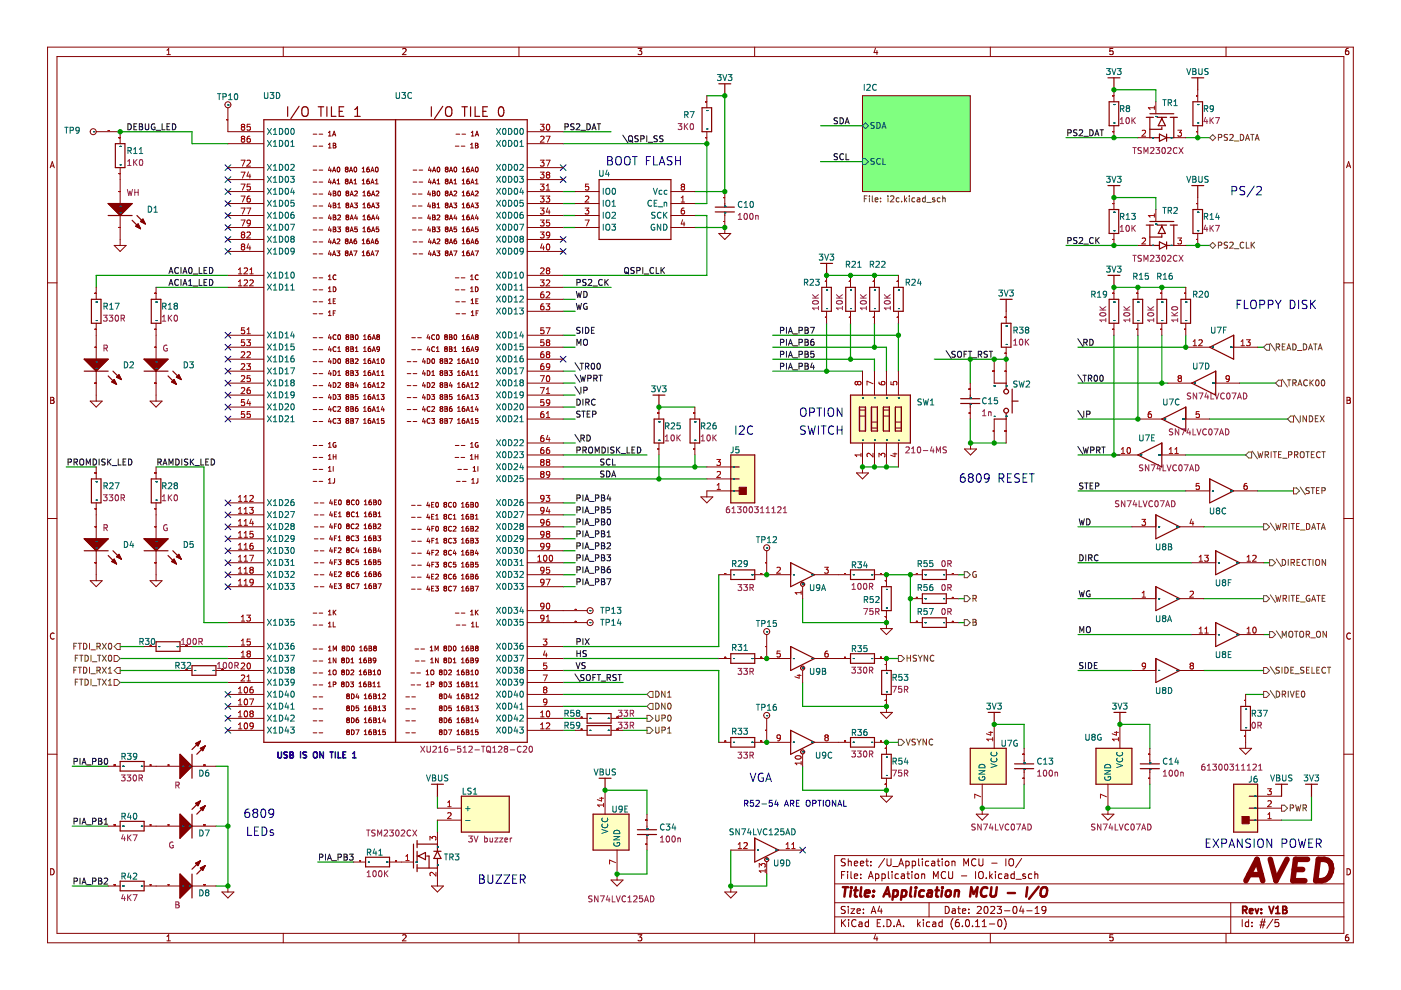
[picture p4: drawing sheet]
<svg xmlns="http://www.w3.org/2000/svg" width="297mm" height="210mm" viewBox="0 0 297 210" stroke-linecap="round" stroke-linejoin="round" font-family="sans-serif">
<path d="M.1 0h297v209.9h-297z" fill-rule="evenodd" fill="#fff" stroke="#fff" stroke-width=".21"/>
<g fill="none" stroke="#840000" stroke-width=".21">
<path d="M10.1 10h276.8v189.9h-276.8zM12.1 12h272.8v185.9h-272.8zM35.4 11.6h.7M35.4 10.7l.4-.4v1.3M60.1 10v2M85.4 10.4l.5-.1 .2 .4-.8 .9h.8M110 10v2M135.3 10.3h.8l-.5 .5 .4 .1v.6l-.2 .1-.5-.1M160 10v2M185.6 10.2l-.3 .9h.8M185.9 10.7v.9M210 10v2"/>
<path d="M236 10.3h-.7v.6l.6-.1 .1 .7-.2 .1-.5-.1M236.2 19v2.6M253.9 19v2.6M259.9 10v2M285.9 10.3h-.4l-.2 .3v.7l.2 .3 .4-.1v-.7h-.4l-.2 .2M10.6 35.6l.5-1.3 .4 1.3M10.8 35.2h.6M20.4 27.9h5.1v2.6M25.5 35.5v7.7M48.3 30.5h7.6M48.3 22.8v5.1h7.6M48.3 35.5h7.6"/>
<path d="M48.3 38.1h7.6M66.4 31h.8M66.4 28.4h.8M66.4 36.1h.8M66.4 38.6h.8M67.7 31h.7M67.7 28.4h.7M67.7 36.1h.7M67.7 38.6h.7M69.6 31.4h.6M69.6 30.6l.3-.2v1M69.6 28.8h.6"/>
<path d="M69.6 28.1l.3-.3v1M69.9 35.4l-.3 .7h.7M69.9 37.9l-.3 .8h.7M70.1 35.8v.7M70.1 38.3v.7M70.5 28.8l.3-1 .4 1M70.5 36.5l.3-1.1 .4 1.1M70.5 39l.3-1 .4 1M70.6 28.5h.5M70.6 36.2h.5M70.6 38.7h.5M70.7 30.4h.3l.2 .2-.2 .2 .2 .4-.2 .2h-.3z"/>
<path d="M70.7 30.8h.3M71.5 39h.6M71.5 38.3l.3-.3v1M71.6 35.5l.1-.1a.49 .49 0 0 1 .4 .6 .49 .49 0 0 1-.5 .4l-.1-.3zM73.4 35.9l-.2-.2 .2-.3 .4 .2-.2 .3M73.4 35.9l-.2 .2 .2 .4 .4-.2-.2-.4M73.4 35.9h.2M73.4 38.4l-.2 .2 .2 .4 .4-.2-.2-.4M73.4 38.4l-.2-.2 .2-.2 .4 .2-.2 .2M73.4 38.4h.2M74.1 36.5l.3-1.1 .4 1.1M74.1 39l.3-1 .4 1"/>
<path d="M74.2 36.2h.5M74.2 38.7h.5M75.1 39h.5M75.1 38.3l.2-.3v1M75.1 35.5l.2-.1a.49 .49 0 0 1 .4 .6 .49 .49 0 0 1-.5 .4l-.1-.3zM76.8 36.5h.6M76.8 39h.6M76.8 35.7l.3-.3v1.1M76.8 38.3l.3-.3v1M78.2 35.4l-.4 .3v.6l.2 .2 .3-.1-.1-.5-.2-.1-.2 .2M78.2 38l-.4 .2v.6l.2 .2 .3-.1-.1-.5h-.2l-.2 .2M78.6 36.5l.4-1.1 .3 1.1"/>
<path d="M78.6 39l.4-1 .3 1M78.7 36.2h.5M78.7 38.7h.5M79.6 39h.6M79.6 38.3l.3-.3v1M79.7 35.5l.1-.1a.49 .49 0 0 1 .4 .6 .49 .49 0 0 1-.5 .4l-.1-.3zM87.6 36.1h.8M87.6 38.6h.8M88.9 36.1h.7M88.9 38.6h.7M91.1 35.4l-.3 .7h.7M91.1 37.9l-.3 .8h.7"/>
<path d="M91.3 35.8v.7M91.3 38.3v.7M91.7 36.5l.3-1.1 .4 1.1M91.7 39l.3-1 .4 1M91.8 36.2h.5M91.8 38.7h.5M92.7 39h.6M92.7 38.3l.3-.3v1M92.8 35.5l.1-.1a.49 .49 0 0 1 .4 .6 .49 .49 0 0 1-.5 .4l-.1-.3zM94.6 35.9l-.2-.2 .2-.3 .4 .2-.2 .3M94.6 35.9l-.2 .2 .2 .4 .4-.2-.2-.4M94.6 38.4l-.2 .2 .2 .4 .4-.2-.2-.4"/>
<path d="M94.6 38.4l-.2-.2 .2-.2 .4 .2-.2 .2M94.6 35.9h.2M94.6 38.4h.2M95.3 36.5l.3-1.1 .4 1.1M95.3 39l.3-1 .4 1M95.4 36.2h.5M95.4 38.7h.5M96.2 39h.6M96.2 38.3l.3-.3v1M96.3 35.5l.2-.1a.49 .49 0 0 1 .4 .6 .49 .49 0 0 1-.5 .4l-.2-.3zM96.5 31h.8M96.7 28.4h.8"/>
<path d="M97.8 31h.8M97.9 28.4h.8M98 36.5h.6M98 35.7l.3-.3v1.1M98 38.3l.3-.3v1M98 39h.6M99.4 35.4l-.4 .3v.6l.1 .2 .4-.1-.1-.5-.3-.1-.1 .2M99.4 38l-.4 .2v.6l.1 .2 .4-.1-.1-.5h-.3l-.1 .2M99.8 31.4h.6M99.8 30.6l.3-.2v1M99.8 36.5l.4-1.1 .3 1.1M99.8 39l.4-1 .3 1"/>
<path d="M99.9 28.8h.6M99.9 28.1l.3-.3v1M99.9 36.2h.5M99.9 38.7h.5M100.8 30.4h.3l.2 .2-.2 .2 .3 .4-.2 .2h-.4zM100.8 28.8l.3-1 .4 1M100.8 30.8h.3M100.8 38.3l.3-.3v1M100.8 39h.6M100.9 35.5l.1-.1a.49 .49 0 0 1 .4 .6 .49 .49 0 0 1-.5 .4l-.1-.3zM100.9 28.5h.5M111.8 30.5h7.6"/>
<path d="M111.8 27.9h7.6M111.8 35.5h7.6M111.8 38.1h7.6M149.9 20.3v2.5M149.9 27.9v2.6M182.9 20.3h22.8v20.3h-22.8zM236.2 26.7v2.5M241.3 29.2h2.5M245.1 21.6v2.5M248.9 29.2h2.5M253.9 26.7v2.5M285.5 35.6l.4-1.3 .5 1.3"/>
<path d="M285.6 35.2h.6M10.1 60h2M24.2 52h2.5l-1.2 1.3zM25.5 45.7v6.3M48.3 58.4h7.6M48.3 40.6h7.6M48.3 43.2h7.6M48.3 45.7h7.6M48.3 48.2h7.6M48.3 50.8h7.6M48.3 53.3h7.6M66.4 58.9h.8"/>
<path d="M66.4 41.1h.8M66.4 43.7h.8M66.4 46.2h.8M66.4 48.8h.8M66.4 51.3h.8M66.4 53.8h.8M67.7 58.9h.7M67.7 41.1h.7M67.7 43.7h.7M67.7 46.2h.7M67.7 48.8h.7M67.7 51.3h.7"/>
<path d="M67.7 53.8h.7M69.6 59.3h.6M69.6 58.6l.3-.3v1M69.9 40.5l-.3 .7h.7M69.9 43l-.3 .7h.7M69.9 45.5l-.3 .8h.7M69.9 48.1l-.3 .7h.7M69.9 50.6l-.3 .7h.7M69.9 53.2l-.3 .7h.7M70.1 40.9v.6M70.1 43.4v.7M70.1 45.9v.7"/>
<path d="M70.1 48.5v.6M70.1 51v.7M70.1 53.5v.7M70.5 51.7l.3-1 .4 1M70.5 54.2l.3-1 .4 1M70.6 51.4h.5M70.6 53.9h.5M70.7 48.1h.3l.2 .2-.2 .3 .2 .4-.2 .1h-.3zM70.7 40.5h.3l.2 .2-.2 .3 .2 .3-.2 .2h-.3zM70.7 41h.3M70.7 43.1h.3l.2 .1-.2 .3 .2 .4-.2 .2h-.3zM70.7 43.5h.3"/>
<path d="M70.7 45.6h.3l.2 .2-.2 .3 .2 .3-.2 .2h-.3zM70.7 46.1h.3M70.7 48.6h.3M71.2 58.4a.45 .45 0 0 0-.6 .4 .45 .45 0 0 0 .6 .4M71.4 53.2h.7l-.4 .4 .3 .1v.4h-.6M71.5 50.8l.4-.1 .2 .3-.7 .7h.7M71.6 48.1h.6l-.3 .4 .2 .1v.4h-.5M71.6 44.1h.6M71.6 45.7l.4-.1 .2 .3-.6 .7h.6M71.6 43.3l.3-.2v1M71.7 40.6l.2-.1a.49 .49 0 0 1 .3 .5 .49 .49 0 0 1-.4 .5l-.2-.4zM73.2 50.9l.2-.2 .4 .2"/>
<path d="M73.2 50.9h.1M73.2 50.9l.2 .2M73.4 53.6l-.2 .2 .2 .4 .4-.2-.2-.4M73.4 51.1l-.2 .2 .2 .4 .4-.2-.2-.4M73.4 51.1h.2M73.4 53.6l-.2-.2 .2-.2 .4 .2-.2 .2M73.4 53.6h.2M73.6 40.9l-.2-.1 .2-.3 .3 .2-.2 .2M73.6 46l-.2 .2 .2 .4 .3-.2-.2-.4M73.6 48.6l-.2 .2 .2 .3 .3-.1-.2-.4M73.6 40.9l-.2 .2 .2 .4 .3-.2-.2-.4M73.6 40.9h.1"/>
<path d="M73.6 43.5l-.2 .2 .2 .4 .3-.2-.2-.4M73.6 43.5l-.2-.2 .2-.2 .3 .1-.2 .3M73.6 43.5h.1M73.6 46l-.2-.2 .2-.2 .3 .2-.2 .2M73.6 46h.1M73.6 48.6l-.2-.2 .2-.3 .3 .2-.2 .3M73.6 48.6h.1M73.8 50.9h.1M73.8 50.9l-.2 .2M74.1 51.7l.3-1 .4 1M74.1 54.2l.3-1 .4 1M74.2 51.4h.5"/>
<path d="M74.2 53.9h.5M74.2 41.5l.4-1 .3 1M74.2 44.1l.4-1 .3 1M74.2 46.6l.4-1 .3 1M74.2 49.1l.4-1 .3 1M74.3 41.2h.5M74.3 43.8h.5M74.3 46.3h.5M74.3 48.9h.5M75 53.2h.7l-.5 1M75.1 43.1h.7l-.4 .3 .3 .1v.5h-.6M75.2 40.6l.4-.1 .2 .3-.7 .7h.7"/>
<path d="M75.4 45.5l-.2 .8h.6M75.5 50.7l-.4 .2v.6l.1 .2 .4-.1-.1-.5h-.3l-.1 .1M75.7 45.9v.7M75.7 48.1h-.5v.5h.5v.4h-.5M76.8 51.7h.6M76.8 54.2h.6M76.8 51l.3-.3v1M76.8 53.5l.3-.3v1M76.9 41.5h.6M76.9 44.1h.6M76.9 46.6h.6M76.9 49.1h.6"/>
<path d="M76.9 40.8l.3-.3v1M76.9 43.3l.3-.2v1M76.9 45.9l.3-.3v1M76.9 48.4l.3-.3v1M78.2 50.7l-.4 .2v.6l.2 .2 .3-.1-.1-.5h-.2l-.2 .1M78.2 53.2l-.4 .2v.6l.2 .2 .3-.1-.1-.5h-.2l-.2 .2M78.4 43.1l-.4 .2-.1 .6 .2 .2 .3-.1v-.5l-.3-.1-.2 .2M78.4 45.6l-.4 .2-.1 .6 .2 .2 .3-.1v-.5h-.3l-.2 .2M78.4 40.5l-.4 .3-.1 .5 .2 .2 .3-.1v-.5h-.3l-.2 .2M78.4 48.1l-.4 .3-.1 .6 .2 .1 .3-.1v-.4l-.3-.1-.2 .2M78.6 51.7l.4-1 .3 1M78.6 54.2l.4-1 .3 1"/>
<path d="M78.7 51.4h.5M78.7 53.9h.5M78.8 41.5l.3-1 .4 1M78.8 44.1l.3-1 .4 1M78.8 46.6l.3-1 .4 1M78.8 49.1l.3-1 .4 1M78.9 41.2h.5M78.9 43.8h.5M78.9 46.3h.5M78.9 48.9h.5M79.5 53.2h.7l-.4 1M79.7 43.1h.6l-.3 .3 .3 .1v.5"/>
<path d="M79.7 44h.1M79.7 44h.5M79.7 40.6l.4-.1 .2 .3-.6 .7h.6M80 45.5l-.3 .8h.7M80.1 50.7l-.5 .2v.6l.2 .2 .3-.1v-.5h-.3l-.2 .1M80.2 45.9v.7M80.3 48.1h-.5l-.1 .5h.5l.1 .4h-.6M80.3 44h-.1M87.4 41.1h.8M87.4 43.7h.8M87.4 46.2h.8M87.4 48.8h.8"/>
<path d="M87.6 51.3h.8M87.6 53.8h.8M88.7 41.1h.8M88.7 43.7h.8M88.7 46.2h.8M88.7 48.8h.8M88.9 51.3h.7M88.9 53.8h.7M90.9 40.5l-.2 .7h.6M90.9 43l-.2 .7h.6M90.9 45.5l-.2 .8h.6M90.9 48.1l-.2 .7h.6"/>
<path d="M91.1 50.6l-.3 .7h.7M91.1 53.2l-.3 .7h.7M91.2 40.9v.6M91.2 43.4v.7M91.2 45.9v.7M91.2 48.5v.6M91.3 51v.7M91.3 53.5v.7M91.7 40.5h.3l.2 .2-.2 .3 .3 .3-.2 .2h-.4zM91.7 43.1h.3l.2 .1-.2 .3 .3 .4-.2 .2h-.4zM91.7 45.6h.3l.2 .2-.2 .3 .3 .3-.2 .2h-.4zM91.7 48.1h.3l.2 .2-.2 .3 .3 .4-.2 .1h-.4z"/>
<path d="M91.7 51.7l.3-1 .4 1M91.7 54.2l.3-1 .4 1M91.7 41h.3M91.7 43.5h.3M91.7 46.1h.3M91.7 48.6h.3M91.8 51.4h.5M91.8 53.9h.5M92.6 48.1h.7l-.4 .4 .3 .1v.4h-.6M92.6 53.2h.7l-.4 .4 .3 .1v.4h-.6M92.7 45.7l.4-.1 .2 .3-.7 .7h.7M92.7 43.3l.3-.2v1"/>
<path d="M92.7 44.1h.6M92.7 50.8l.4-.1 .2 .3-.7 .7h.7M92.8 40.6l.1-.1a.49 .49 0 0 1 .4 .5 .49 .49 0 0 1-.5 .5l-.1-.4zM94.4 50.9l.2-.2 .4 .2M94.4 50.9h.1M94.4 50.9l.2 .2M94.6 43.5l-.2 .2 .2 .4 .4-.2-.2-.4M94.6 43.5l-.2-.2 .2-.2 .4 .1-.2 .3M94.6 53.6l-.2-.2 .2-.2 .4 .2-.2 .2M94.6 40.9l-.2-.1 .2-.3 .4 .2-.2 .2M94.6 40.9l-.2 .2 .2 .4 .4-.2-.2-.4M94.6 46l-.2-.2 .2-.2 .4 .2-.2 .2"/>
<path d="M94.6 46l-.2 .2 .2 .4 .4-.2-.2-.4M94.6 48.6l-.2-.2 .2-.3 .4 .2-.2 .3M94.6 48.6l-.2 .2 .2 .3 .4-.1-.2-.4M94.6 51.1l-.2 .2 .2 .4 .4-.2-.2-.4M94.6 53.6l-.2 .2 .2 .4 .4-.2-.2-.4M94.6 51.1h.2M94.6 53.6h.2M94.6 40.9h.2M94.6 43.5h.2M94.6 46h.2M94.6 48.6h.2M95 50.9h.1"/>
<path d="M95 50.9l-.2 .2M95.3 51.7l.3-1 .4 1M95.3 54.2l.3-1 .4 1M95.3 41.5l.3-1 .4 1M95.3 44.1l.3-1 .4 1M95.3 46.6l.3-1 .4 1M95.3 49.1l.3-1 .4 1M95.4 51.4h.5M95.4 53.9h.5M95.4 41.2h.5M95.4 43.8h.5M95.4 46.3h.5"/>
<path d="M95.4 48.9h.5M96.2 43.1h.6l-.3 .3 .3 .1v.5h-.6M96.2 53.2h.7l-.5 1M96.2 40.6l.4-.1 .2 .3-.6 .7h.6M96.5 45.5l-.3 .8h.7M96.5 58.9h.8M96.7 45.9v.7M96.7 50.7l-.4 .2-.1 .6 .2 .2 .4-.1-.1-.5h-.3l-.2 .1M96.8 48.1h-.5l-.1 .5h.5l.1 .4h-.6M97.8 58.9h.8M98 40.8l.3-.3v1M98 43.3l.3-.2v1"/>
<path d="M98 45.9l.3-.3v1M98 48.4l.3-.3v1M98 41.5h.6M98 44.1h.6M98 46.6h.6M98 49.1h.6M98 51l.3-.3v1M98 53.5l.3-.3v1M98 51.7h.6M98 54.2h.6M99.4 40.5l-.4 .3v.5l.1 .2 .4-.1-.1-.5h-.3l-.1 .2M99.4 43.1l-.4 .2v.6l.1 .2 .4-.1-.1-.5-.3-.1-.1 .2"/>
<path d="M99.4 45.6l-.4 .2v.6l.1 .2 .4-.1-.1-.5h-.3l-.1 .2M99.4 48.1l-.4 .3v.6l.1 .1 .4-.1-.1-.4-.3-.1-.1 .2M99.4 50.7l-.4 .2v.6l.1 .2 .4-.1-.1-.5h-.3l-.1 .1M99.4 53.2l-.4 .2v.6l.1 .2 .4-.1-.1-.5h-.3l-.1 .2M99.8 58.6l.3-.3v1M99.8 59.3h.6M99.8 51.7l.4-1 .3 1M99.8 54.2l.4-1 .3 1M99.8 41.5l.4-1 .3 1M99.8 44.1l.4-1 .3 1M99.8 46.6l.4-1 .3 1M99.8 49.1l.4-1 .3 1"/>
<path d="M99.9 51.4h.5M99.9 53.9h.5M99.9 41.2h.5M99.9 43.8h.5M99.9 46.3h.5M99.9 48.9h.5M100.7 43.1h.7l-.4 .3 .3 .1v.5h-.6M100.7 53.2h.7l-.4 1M100.8 40.6l.4-.1 .2 .3-.7 .7h.7M101 45.5l-.2 .8h.6M101.3 45.9v.7M101.3 50.7l-.5 .2v.6l.2 .2 .3-.1v-.5h-.3l-.2 .1"/>
<path d="M101.3 48.1h-.5v.5h.5v.4h-.5M101.4 58.4a.45 .45 0 0 0-.7 .4 .45 .45 0 0 0 .7 .4M111.8 58.4h7.6M111.8 40.6h7.6M111.8 43.2h7.6M111.8 45.7h7.6M111.8 48.2h7.6M111.8 50.8h7.6M111.8 53.3h7.6M121.9 40.6h5.1M121.9 43.2h5.1M121.9 45.7h5.1"/>
<path d="M121.9 48.2h5.1M142.2 40.6h5.1M142.2 43.2h5.1M142.2 45.7h5.1M142.2 48.2h5.1M152.4 49.5h2.5l-1.2 1.3zM153.7 40.6v2.6M153.7 45.7v3.8M175.2 58.4v2.5M180.3 58.4v2.5M185.4 58.4v2.5M190.5 58.4v2.5"/>
<path d="M236.2 41.9v2.5M236.2 49.5v2.5M241.3 52h2.5M245.1 44.4v2.6M248.9 52h2.5M253.9 41.9v2.5M253.9 49.5v2.5M284.9 60h2M20.4 60.9v2.6M20.4 68.5v7.7M20.4 78.7v6.3M33.1 60.9v2.6"/>
<path d="M33.1 68.5v7.7M33.1 78.7v6.3M48.3 60.9h7.6M48.3 71.1h7.6M48.3 73.6h7.6M48.3 76.2h7.6M48.3 78.7h7.6M66.4 61.4h.8M66.4 71.6h.8M66.4 74.1h.8M66.4 76.7h.8M66.4 79.2h.8"/>
<path d="M66.4 64h.8M66.4 66.5h.8M67.7 61.4h.7M67.7 71.6h.7M67.7 74.1h.7M67.7 76.7h.7M67.7 79.2h.7M67.7 64h.7M67.7 66.5h.7M69.6 61.8h.6M69.6 61.1l.3-.3v1M69.6 64.4h.6"/>
<path d="M69.6 66.9h.6M69.6 63.7l.3-.3v1M69.6 66.2l.3-.3v1M69.9 70.9l-.3 .8h.7M69.9 73.5l-.3 .7h.7M69.9 76l-.3 .7h.7M69.9 78.5l-.3 .8h.7M70.1 71.3v.7M70.1 73.9v.6M70.1 76.4v.7M70.1 78.9v.7M70.7 60.8a.51 .51 0 0 1 .5 .5 .51 .51 0 0 1-.5 .5z"/>
<path d="M70.7 76.1a.51 .51 0 0 1 .5 .5 .51 .51 0 0 1-.5 .5zM70.7 78.6a.51 .51 0 0 1 .5 .5 .51 .51 0 0 1-.5 .5zM70.7 63.8h.3M70.7 66.4h.3M71.1 63.4h-.4v1h.4M71.1 65.9h-.4v1M71.2 73.6a.45 .45 0 0 0-.6 .4 .45 .45 0 0 0 .6 .4M71.2 71.1a.45 .45 0 0 0-.6 .4 .45 .45 0 0 0 .6 .4M71.6 79.6h.6M71.6 78.9l.3-.3v1M71.6 74.5h.6M71.6 73.8l.3-.3v1"/>
<path d="M71.7 76.1h.2a.49 .49 0 0 1 .3 .5 .49 .49 0 0 1-.4 .4l-.2-.3zM71.7 71.1l.2-.1a.49 .49 0 0 1 .3 .5 .49 .49 0 0 1-.4 .4l-.2-.3zM73.4 73.7l.2-.2 .3 .2M73.4 73.8l.2 .1M73.4 73.7v.1M73.6 71.4l-.2-.2 .2-.2 .3 .2-.2 .2M73.6 79l-.2 .2 .2 .4 .3-.2-.2-.4M73.6 73.9l-.2 .2 .2 .4 .3-.2-.2-.4M73.6 71.4l-.2 .2 .2 .4 .3-.2-.2-.4M73.6 71.4h.1M73.6 73.9h.1M73.6 76.5l-.2-.2 .2-.2 .3 .1-.2 .3"/>
<path d="M73.6 76.5l-.2 .2 .2 .4 .3-.2-.2-.4M73.6 76.5h.1M73.6 79l-.2-.2 .2-.2 .3 .2-.2 .2M73.6 79h.1M73.9 73.8l-.2 .1M73.9 73.7v.1M74.4 76.1h.3l.2 .1-.2 .3 .3 .4-.2 .2h-.4zM74.4 71h.3l.2 .2-.2 .3 .3 .3-.2 .2h-.4zM74.4 71.5h.3M74.4 73.5h.3l.2 .2-.2 .3 .3 .3-.2 .2h-.4zM74.4 74h.3M74.4 76.5h.3"/>
<path d="M74.4 78.6h.3l.2 .2-.2 .3 .3 .3-.2 .2h-.4zM74.4 79.1h.3M75.3 78.6h.6l-.3 .4 .3 .1v.4h-.6M75.3 76.1h.4l.2 .2-.6 .8h.6M75.3 74.5h.6M75.3 73.8l.3-.3v1M75.4 71.1l.2-.1a.49 .49 0 0 1 .3 .5 .49 .49 0 0 1-.4 .4l-.2-.3zM77.1 73.8l.3-.3v1M77.1 72h.6M77.1 74.5h.6M77.1 77.1h.6M77.1 79.6h.6"/>
<path d="M77.1 71.3l.3-.3v1M77.1 76.3l.3-.2v1M77.1 78.9l.3-.3v1M78.5 71l-.4 .2-.1 .6 .2 .2 .4-.1-.1-.5h-.3l-.2 .2M78.5 76.1l-.4 .2-.1 .6 .2 .2 .4-.1-.1-.5-.3-.1-.2 .2M78.5 78.6l-.4 .2-.1 .6 .2 .2 .4-.1-.1-.5h-.3l-.2 .2M78.5 73.5l-.4 .3-.1 .5 .2 .2 .4-.1-.1-.5h-.3l-.2 .2M78.9 72l.4-1 .3 1M78.9 74.5l.4-1 .3 1M78.9 77.1l.4-1 .3 1M78.9 79.6l.4-1 .3 1M79 71.7h.5"/>
<path d="M79 74.2h.5M79 76.8h.5M79 79.3h.5M79.9 78.9l.3-.3v1M79.9 77.1h.6M79.9 79.6h.6M79.9 76.3l.3-.2v1M80.1 71.4l-.2-.2 .2-.2 .4 .2-.2 .2M80.1 71.4l-.2 .2 .2 .4 .4-.2-.2-.4M80.1 71.4h.2M80.5 73.9l-.2 .2h-.3l-.1-.5 .4-.1 .2 .2-.1 .6-.4 .2M80.9 78.9l.2-.3v1"/>
<path d="M80.9 79.6h.5M81 76.1h.1a.49 .49 0 0 1 .4 .5 .49 .49 0 0 1-.5 .4l-.1-.3zM86.3 76.7h.8M86.3 79.2h.8M87.3 71.6h.8M87.3 74.1h.8M87.6 76.7h.8M87.6 79.2h.8M88.6 71.6h.7M88.6 74.1h.7M89.8 76l-.2 .7h.6M89.8 78.5l-.2 .8h.6"/>
<path d="M90.1 76.4v.7M90.1 78.9v.7M90.6 78.6a.51 .51 0 0 1 .6 .5 .51 .51 0 0 1-.6 .5zM90.6 76.1a.51 .51 0 0 1 .6 .5 .51 .51 0 0 1-.6 .5zM90.8 70.9l-.3 .8h.7M90.8 73.5l-.3 .7h.7M91 71.3v.7M91 73.9v.6M91.6 78.9l.2-.3v1M91.6 79.6h.5M91.7 76.1h.1a.49 .49 0 0 1 .4 .5 .49 .49 0 0 1-.5 .4l-.1-.3zM92.1 73.6a.45 .45 0 0 0-.6 .4 .45 .45 0 0 0 .6 .4"/>
<path d="M92.1 71.1a.45 .45 0 0 0-.6 .4 .45 .45 0 0 0 .6 .4M92.5 74.5h.6M92.5 73.8l.3-.3v1M92.6 71.1l.2-.1a.49 .49 0 0 1 .3 .5 .49 .49 0 0 1-.4 .4l-.2-.3zM93.5 76.5l-.2 .2 .2 .4 .4-.2-.2-.4M93.5 76.5l-.2-.2 .2-.2 .4 .1-.2 .3M93.5 79l-.2-.2 .2-.2 .4 .2-.2 .2M93.5 79l-.2 .2 .2 .4 .4-.2-.2-.4M93.5 76.5h.2M93.5 79h.2M94.3 73.7v.1M94.3 73.7l.2-.2 .3 .2"/>
<path d="M94.3 73.8l.2 .1M94.3 76.1h.4l.1 .1-.1 .3 .2 .4-.2 .2h-.4zM94.3 78.6h.4l.1 .2-.1 .3 .2 .3-.2 .2h-.4zM94.3 76.5h.4M94.3 79.1h.4M94.5 71.4l-.2 .2 .2 .4 .3-.2-.1-.4M94.5 71.4l-.2-.2 .2-.2 .3 .2-.1 .2M94.5 73.9l-.2 .2 .2 .4 .3-.2-.1-.4M94.5 71.4h.2M94.5 73.9h.2M94.8 73.7v.1M94.8 73.8l-.1 .1"/>
<path d="M95.2 78.6h.7l-.4 .4 .3 .1v.4h-.6M95.3 71h.3l.2 .2-.2 .3 .3 .3-.2 .2h-.4zM95.3 73.5h.3l.2 .2-.2 .3 .3 .3-.2 .2h-.4zM95.3 76.1h.4l.2 .2-.7 .8h.7M95.3 71.5h.3M95.3 74h.3M96.2 73.8l.3-.3v1M96.2 74.5h.6M96.3 71.1l.2-.1a.49 .49 0 0 1 .4 .5 .49 .49 0 0 1-.5 .4l-.2-.3zM96.5 61.4h.8M96.6 64h.8M96.7 66.5h.8"/>
<path d="M97 76.3l.3-.2v1M97 78.9l.3-.3v1M97 77.1h.6M97 79.6h.6M97.8 61.4h.8M97.9 64h.8M97.9 66.5h.8M98 71.3l.3-.3v1M98 73.8l.3-.3v1M98 72h.6M98 74.5h.6M98.5 76.1l-.5 .2v.6l.2 .2 .3-.1v-.5l-.3-.1-.2 .2"/>
<path d="M98.5 78.6l-.5 .2v.6l.2 .2 .3-.1v-.5h-.3l-.2 .2M98.9 77.1l.3-1 .3 1M98.9 79.6l.3-1 .3 1M99 76.8h.4M99 79.3h.4M99.4 71l-.4 .2v.6l.1 .2 .4-.1-.1-.5h-.3l-.1 .2M99.4 73.5l-.4 .3v.5l.1 .2 .4-.1-.1-.5h-.3l-.1 .2M99.8 61.1l.3-.3v1M99.8 61.8h.6M99.8 76.3l.3-.2v1M99.8 78.9l.3-.3v1M99.8 72l.4-1 .3 1"/>
<path d="M99.8 74.5l.4-1 .3 1M99.8 77.1h.6M99.8 79.6h.6M99.9 64.4h.6M99.9 63.7l.3-.3v1M99.9 71.7h.5M99.9 74.2h.5M99.9 66.2l.3-.3v1M99.9 66.9h.6M100.8 60.8a.51 .51 0 0 1 .6 .5 .51 .51 0 0 1-.6 .5zM100.8 78.9l.3-.3v1M100.8 79.6h.6"/>
<path d="M100.9 76.1h.1a.49 .49 0 0 1 .4 .5 .49 .49 0 0 1-.5 .4l-.1-.3zM100.9 63.8h.3M100.9 66.4h.4M101 71.4l-.2-.2 .2-.2 .4 .2-.2 .2M101 71.4l-.2 .2 .2 .4 .4-.2-.2-.4M101 71.4h.2M101.4 73.9l-.2 .2h-.3l-.1-.5 .4-.1 .2 .2-.1 .6-.4 .2M101.4 63.4h-.5v1h.5M101.4 65.9h-.5v1M111.8 60.9h7.6M111.8 71.1h7.6M111.8 73.6h7.6"/>
<path d="M111.8 63.5h7.6M111.8 66h7.6M111.8 76.2h7.6M111.8 78.7h7.6M175.2 66v2.5M180.3 66v2.5M182.9 78.7v5.1M185.4 66v2.5M185.4 78.7v5.1M187.9 78.7v5.1M190.5 66v2.5M190.5 78.7v5.1"/>
<path d="M210.8 76.2v5M213.3 66v2.5M213.3 73.6v7.6M236.2 60.9v2.6M236.2 68.5v2.6M241.3 60.9v2.6M241.3 68.5v2.6M246.3 60.9v2.6M246.3 68.5v2.6M251.4 73.6h5.1M251.4 60.9v2.6M251.4 68.5v2.6"/>
<path d="M261.6 73.6h5M10.7 84.2h.5l.2 .3-.2 .4 .2 .1 .1 .3-.3 .2h-.5zM10.7 84.9h.5M19.1 85h2.6l-1.3 1.3zM20.4 99v2.5M31.8 85h2.6l-1.3 1.3zM33.1 99v2.5M48.3 86.3h7.6M48.3 88.8h7.6M48.3 81.2h7.6M48.3 83.8h7.6M66.4 94.5h.8"/>
<path d="M66.4 97h.8M66.4 99.5h.8M66.4 86.8h.8M66.4 89.4h.8M66.4 81.8h.8M66.4 84.3h.8M67.7 94.5h.7M67.7 97h.7M67.7 99.5h.7M67.7 86.8h.7M67.7 89.4h.7M67.7 81.8h.7"/>
<path d="M67.7 84.3h.7M69.6 94.1l.3-.3v1M69.6 94.8h.6M69.6 97.4h.6M69.6 99.9h.6M69.6 96.7l.3-.3v1M69.6 99.2l.3-.3v1M69.9 86.2l-.3 .7h.7M69.9 88.7l-.3 .7h.7M69.9 81.1l-.3 .7h.7M69.9 83.6l-.3 .7h.7M70.1 81.5v.6"/>
<path d="M70.1 84v.7M70.1 86.5v.7M70.1 89.1v.7M70.7 81.1a.51 .51 0 0 1 .5 .5 .51 .51 0 0 1-.5 .5zM70.7 96.8h.5M70.7 83.7a.51 .51 0 0 1 .5 .5 .51 .51 0 0 1-.5 .5zM70.7 96.4v1M70.7 98.9v1M71.2 93.9a.46 .46 0 0 0-.6 .4 .46 .46 0 0 0 .6 .4v-.3h-.2M71.2 86.3a.45 .45 0 0 0-.6 .4 .45 .45 0 0 0 .6 .4M71.2 88.8a.45 .45 0 0 0-.6 .5 .45 .45 0 0 0 .6 .4M71.2 96.4v1"/>
<path d="M71.6 83.7h.6l-.3 .4 .2 .1v.4h-.5M71.6 88.7h.6l-.3 .4 .2 .1v.5h-.5M71.6 86.3l.4-.1 .2 .3-.6 .7h.6M71.6 81.2l.4-.1 .2 .3-.6 .7h.6M73.6 86.6l-.2-.2 .2-.2 .3 .2-.2 .2M73.6 89.2l-.2-.2 .2-.3 .3 .2-.2 .3M73.6 89.2l-.2 .2 .2 .4 .3-.2-.2-.4M73.6 86.6l-.2 .2 .2 .4 .3-.2-.2-.4M73.6 81.6l-.2-.2 .2-.3 .3 .2-.2 .3M73.6 84.1l-.2 .2 .2 .4 .3-.2-.2-.4M73.6 86.6h.1M73.6 89.2h.1"/>
<path d="M73.6 81.6l-.2 .2 .2 .3 .3-.1-.2-.4M73.6 81.6h.1M73.6 84.1l-.2-.2 .2-.2 .3 .2-.2 .2M73.6 84.1h.1M74.4 88.7h.3l.2 .2-.2 .3 .3 .4-.2 .2h-.4zM74.4 86.2h.3l.2 .2-.2 .3 .3 .3-.2 .2h-.4zM74.4 81.1h.3l.2 .2-.2 .3 .3 .4-.2 .1h-.4zM74.4 83.7h.3l.2 .2-.2 .3 .3 .3-.2 .2h-.4zM74.4 86.7h.3M74.4 89.2h.3M74.4 81.6h.3M74.4 84.2h.3"/>
<path d="M75.3 88.7h.7l-.5 1.1M75.6 81.1l-.3 .7h.7M75.8 86.2l-.4 .2-.1 .6 .2 .2 .4-.1-.1-.5h-.3l-.2 .2M75.8 81.5v.6M75.9 83.7h-.5l-.1 .5 .5-.1 .1 .5h-.6M77.1 89l.3-.3v1.1M77.1 87.2h.6M77.1 89.8h.6M77.1 82.1h.6M77.1 84.7h.6M77.1 81.4l.3-.3v1M77.1 84l.3-.3v1"/>
<path d="M77.1 86.5l.3-.3v1M78.5 81.1l-.4 .3-.1 .6 .2 .1 .4-.1-.1-.4-.3-.1-.2 .2M78.5 83.7l-.4 .2-.1 .6 .2 .2 .4-.1-.1-.5h-.3l-.2 .1M78.5 86.2l-.4 .2-.1 .6 .2 .2 .4-.1-.1-.5h-.3l-.2 .2M78.5 88.7l-.4 .3-.1 .6 .2 .2 .4-.1-.1-.5-.3-.1-.2 .2M78.9 87.2l.4-1 .3 1M78.9 89.8l.4-1.1 .3 1.1M78.9 82.1l.4-1 .3 1M78.9 84.7l.4-1 .3 1M79 86.9h.5M79 89.5h.5M79 81.9h.5"/>
<path d="M79 84.4h.5M79.9 86.5l.3-.3v1M79.9 87.2h.6M79.9 89.8h.6M79.9 84l.3-.3v1M79.9 82.1h.6M79.9 89l.3-.3v1.1M79.9 84.7h.6M79.9 81.4l.3-.3v1M80.8 83.7h.6l-.3 .4 .3 .1v.4h-.6M81.1 86.2l-.2 .7h.6M81.3 81.2h-.4"/>
<path d="M81.3 81.2h.1M81.3 86.5v.7M81.3 89.2h.1M81.4 89.2l-.1 .5h-.4M81.4 81.2v.4l-.6 .5h.6M81.4 88.7h-.5v.5h.4M86.3 86.8h.8M86.3 89.4h.8M86.3 81.8h.8M86.3 84.3h.8M87.6 86.8h.8M87.6 89.4h.8"/>
<path d="M87.6 81.8h.8M87.6 84.3h.8M89.8 86.2l-.2 .7h.6M89.8 88.7l-.2 .7h.6M89.8 81.1l-.2 .7h.6M89.8 83.6l-.2 .7h.6M90.1 81.5v.6M90.1 84v.7M90.1 86.5v.7M90.1 89.1v.7M90.6 83.7a.51 .51 0 0 1 .6 .5 .51 .51 0 0 1-.6 .5zM90.6 81.1a.51 .51 0 0 1 .6 .5 .51 .51 0 0 1-.6 .5z"/>
<path d="M91.2 86.3a.45 .45 0 0 0-.7 .4 .45 .45 0 0 0 .7 .4M91.2 88.8a.45 .45 0 0 0-.7 .5 .45 .45 0 0 0 .7 .4M91.5 88.7h.6l-.3 .4 .3 .1v.5h-.6M91.5 83.7h.6l-.3 .4 .3 .1v.4h-.6M91.6 86.3l.3-.1 .2 .3-.6 .7h.6M91.6 81.2l.3-.1 .2 .3-.6 .7h.6M93.5 86.6l-.2 .2 .2 .4 .4-.2-.2-.4M93.5 86.6l-.2-.2 .2-.2 .4 .2-.2 .2M93.5 81.6l-.2-.2 .2-.3 .4 .2-.2 .3M93.5 81.6l-.2 .2 .2 .3 .4-.1-.2-.4M93.5 84.1l-.2-.2 .2-.2 .4 .2-.2 .2M93.5 84.1l-.2 .2 .2 .4 .4-.2-.2-.4"/>
<path d="M93.5 89.2l-.2-.2 .2-.3 .4 .2-.2 .3M93.5 89.2l-.2 .2 .2 .4 .4-.2-.2-.4M93.5 86.6h.2M93.5 89.2h.2M93.5 81.6h.2M93.5 84.1h.2M94.3 88.7h.4l.1 .2-.1 .3 .2 .4-.2 .2h-.4zM94.3 83.7h.4l.1 .2-.1 .3 .2 .3-.2 .2h-.4zM94.3 86.2h.4l.1 .2-.1 .3 .2 .3-.2 .2h-.4zM94.3 86.7h.4M94.3 89.2h.4M94.3 81.6h.4"/>
<path d="M94.3 84.2h.4M94.7 81.2l-.4-.1v1l.5-.1 .1-.2-.2-.2M94.7 81.2h.1M94.8 81.2v.2l-.1 .2M95.2 88.7h.7l-.4 1.1M95.5 81.1l-.2 .7h.6M95.8 86.2l-.5 .2v.6l.2 .2 .3-.1v-.5h-.3l-.2 .2M95.8 81.5v.6M95.8 83.7h-.5v.5l.5-.1v.5h-.5M96.5 97h.8M96.5 94.5h.8M97 87.2h.6"/>
<path d="M97 81.4l.3-.3v1M97 84l.3-.3v1M97 86.5l.3-.3v1M97 89l.3-.3v1.1M97 89.8h.6M97 82.1h.6M97 84.7h.6M97.1 99.5h.7M97.7 97h.8M97.8 94.5h.8M98.3 99.5h.8M98.5 86.2l-.5 .2v.6l.2 .2 .3-.1v-.5h-.3l-.2 .2"/>
<path d="M98.5 81.1l-.5 .3v.6l.2 .1 .3-.1v-.4l-.3-.1-.2 .2M98.5 83.7l-.5 .2v.6l.2 .2 .3-.1v-.5h-.3l-.2 .1M98.5 88.7l-.5 .3v.6l.2 .2 .3-.1v-.5l-.3-.1-.2 .2M98.9 87.2l.3-1 .3 1M98.9 89.8l.3-1.1 .3 1.1M98.9 82.1l.3-1 .3 1M98.9 84.7l.3-1 .3 1M99 86.9h.4M99 89.5h.4M99 81.9h.4M99 84.4h.4M99.7 97.4h.6"/>
<path d="M99.7 96.7l.3-.3v1M99.8 94.1l.3-.3v1M99.8 94.8h.6M99.8 81.4l.3-.3v1M99.8 84l.3-.3v1M99.8 86.5l.3-.3v1M99.8 89l.3-.3v1.1M99.8 87.2h.6M99.8 89.8h.6M99.8 82.1h.6M99.8 84.7h.6M100.3 99.9h.6"/>
<path d="M100.3 99.2l.3-.3v1M100.7 83.7h.7l-.4 .4 .3 .1v.4h-.6M100.7 96.4v1M100.7 96.8h.6M100.8 81.2l.4-.1 .2 .3-.7 .7h.7M101 86.2l-.2 .7h.6M101.3 86.5v.7M101.3 88.7h-.5v.5h.5v.5h-.5M101.3 93.9a.46 .46 0 0 0-.6 .4 .46 .46 0 0 0 .7 .4v-.3h-.2M101.3 96.4v1M101.3 98.9v1M111.8 86.3h7.6"/>
<path d="M111.8 88.8h7.6M111.8 93.9h7.6M111.8 96.5h7.6M111.8 81.2h7.6M111.8 83.8h7.6M111.8 99h7.6M139.7 86.3v2.5M139.7 93.9v2.6M147.3 86.3v2.5M147.3 93.9v2.6M149.9 99h5M182.2 86.9h1.3v1.3h-1.3z"/>
<path d="M182.9 93.9v6.4M184.8 89.5h1.2v1.3h-1.2zM185.4 93.9v5.1M187.3 86.9h1.3v1.3h-1.3zM187.9 93.9v5.1M189.8 89.5h1.3v1.3h-1.3zM190.5 93.9v5.1M204.5 95.2h2.5l-1.2 1.3zM205.7 81.2v2.6M205.7 86.3v2.5M205.8 93.9v1.3M210.8 88.8v5.1"/>
<path d="M213.3 88.8v5.1M236.2 96.5h5.1M241.3 88.8h5M246.3 96.5h5.1M247.6 81.2h5.1M251.4 88.8h5.1M257.8 81.2h5M285.6 84.2h.4l.3 .3-.3 .4 .3 .1v.3l-.2 .2h-.5zM285.6 84.9h.4M10.1 109.9h2M20.4 106.6v7.6M20.4 116.8v6.3"/>
<path d="M33.1 106.6v7.6M33.1 116.8v6.3M48.3 119.3h7.6M48.3 106.6h7.6M48.3 109.2h7.6M48.3 111.7h7.6M48.3 114.2h7.6M48.3 116.8h7.6M66.4 102.1h.8M66.6 119.3h.8M66.6 106.6h.8M66.6 116.8h.8"/>
<path d="M66.6 109.2h.8M66.6 111.7h.8M66.6 114.3h.8M67.7 102.1h.7M67.9 119.3h.8M67.9 106.6h.8M67.9 116.8h.8M67.9 109.2h.8M67.9 111.7h.8M67.9 114.3h.8M69.6 102.5h.6M69.6 101.7l.3-.3v1.1"/>
<path d="M70.1 113.6l-.2 .7h.6M70.1 116.1l-.2 .7h.6M70.1 111l-.2 .8h.6M70.1 118.7l-.2 .7h.6M70.1 106l-.2 .7h.6M70.1 108.5l-.2 .7h.6M70.4 111.4v.7M70.4 114v.6M70.4 116.5v.7M70.4 119v.7M70.4 106.3v.7M70.4 108.9v.7"/>
<path d="M70.9 109h.3M70.9 111.6h.3M70.9 114.1h.3M70.9 116.6h.3M70.9 119.2h.3M70.9 106.5h.3M70.9 101.4v.9l-.3 .2M71.4 111.1h-.5v1M71.4 113.6h-.5v1M71.4 116.2h-.5v1M71.4 118.7h-.5v1M71.4 106h-.5v1h.5"/>
<path d="M71.4 108.5h-.5v1.1h.5M71.7 118.7h.6l-.3 .4 .3 .1v.4h-.6M71.7 113.9l.3-.3v1M71.7 116.3l.4-.1 .2 .3-.6 .7h.6M71.7 114.6h.6M71.8 109.6h.6M71.8 108.8l.3-.3v1.1M71.8 111.2l.2-.1a.49 .49 0 0 1 .3 .5 .49 .49 0 0 1-.4 .5l-.2-.4zM71.9 106.1l.1-.1a.49 .49 0 0 1 .4 .5 .49 .49 0 0 1-.5 .5l-.1-.4zM73.5 108.7l.2-.2 .4 .2M73.5 108.8l.2 .2M73.5 108.7v.1"/>
<path d="M73.7 119.1l-.2-.2 .2-.2 .3 .2-.1 .2M73.7 114.1l-.2 .2 .2 .3 .3-.2-.1-.3M73.7 114.1l-.2-.2 .2-.3 .3 .2-.1 .3M73.7 111.5l-.2-.2 .2-.2 .3 .2-.1 .2M73.7 116.6l-.2 .2 .2 .4 .3-.2-.1-.4M73.7 111.5l-.2 .2 .2 .4 .3-.2-.1-.4M73.7 116.6l-.2-.2 .2-.2 .3 .2-.1 .2M73.7 119.1l-.2 .2 .2 .4 .3-.2-.1-.4M73.7 111.5h.2M73.7 114.1h.2M73.7 116.6h.2M73.7 119.1h.2"/>
<path d="M73.7 109l-.2 .2 .2 .4 .4-.2-.2-.4M73.7 106.4l-.2 .2 .2 .4 .4-.2-.2-.4M73.7 106.4l-.2-.2 .2-.2 .4 .2-.2 .2M73.7 106.4h.2M73.7 109h.2M74.1 108.8l-.2 .2M74.1 108.7v.1M75.1 111.2a.45 .45 0 0 0-.7 .4 .45 .45 0 0 0 .7 .4M75.1 118.8a.45 .45 0 0 0-.7 .4 .45 .45 0 0 0 .7 .4M75.1 113.7a.45 .45 0 0 0-.7 .4 .45 .45 0 0 0 .7 .4M75.1 116.3a.45 .45 0 0 0-.7 .4 .45 .45 0 0 0 .7 .4M75.1 106.1a.45 .45 0 0 0-.6 .4 .45 .45 0 0 0 .6 .4"/>
<path d="M75.1 108.6a.45 .45 0 0 0-.6 .5 .45 .45 0 0 0 .6 .4M75.4 113.6h.6l-.3 .4 .3 .1v.4h-.6M75.5 111.2l.3-.1 .2 .3-.6 .7h.6M75.5 108.8l.3-.3v1.1M75.5 109.6h.6M75.6 106.1l.1-.1a.49 .49 0 0 1 .4 .5 .49 .49 0 0 1-.5 .5l-.1-.4zM75.7 116.1l-.2 .7h.6M75.9 116.5v.7M76 118.7h-.5v.5l.4-.1 .1 .5h-.5M77.2 111.4l.3-.3v1M77.2 113.9l.3-.3v1M77.2 116.5l.3-.3v1"/>
<path d="M77.2 119l.3-.3v1M77.2 112.1h.6M77.2 114.6h.6M77.2 117.2h.6M77.2 119.7h.6M77.2 106.3l.3-.3v1M77.2 108.8l.3-.3v1.1M77.2 107h.6M77.2 109.6h.6M78.6 116.2l-.4 .2v.6l.2 .2 .3-.1-.1-.5-.2-.1-.2 .2M78.6 118.7l-.4 .2v.6l.2 .2 .3-.1-.1-.5h-.2l-.2 .2M78.6 111.1l-.4 .2v.6l.2 .2 .3-.1-.1-.5h-.2l-.2 .2"/>
<path d="M78.6 113.6l-.4 .3v.5l.2 .2 .3-.1-.1-.4-.2-.1-.2 .2M78.7 108.5l-.4 .3-.1 .6 .2 .2 .3-.1v-.5l-.3-.1-.2 .2M78.7 106l-.4 .2-.1 .6 .2 .2 .3-.1v-.5h-.3l-.2 .2M79.2 118.7h.3l.2 .2-.2 .3 .3 .3-.2 .2h-.4zM79.2 116.2h.3l.2 .2-.2 .2 .3 .4-.2 .2h-.4zM79.2 113.6h.3l.2 .2-.2 .3 .3 .3-.2 .2h-.4zM79.2 111.1h.3l.2 .2-.2 .3 .3 .3-.2 .2h-.4zM79.2 111.6h.3M79.2 114.1h.3M79.2 116.6h.3M79.2 119.2h.3M79.2 108.5h.4l.2 .2-.2 .3 .2 .4-.2 .2h-.4z"/>
<path d="M79.2 106h.4l.2 .2-.2 .3 .2 .3-.2 .2h-.4zM79.2 109h.4M79.2 106.5h.4M80.1 113.6h.6l-.3 .4 .3 .1v.4h-.6M80.1 111.2l.4-.1 .2 .3-.6 .7h.6M80.2 109.6h.6M80.2 108.8l.3-.3v1.1M80.3 106.1l.1-.1a.49 .49 0 0 1 .4 .5 .49 .49 0 0 1-.5 .5l-.1-.4zM80.4 116.1l-.3 .7h.7M80.6 116.5v.7M80.7 118.7h-.5l-.1 .5 .5-.1 .1 .5h-.6M87.3 107.1h.7"/>
<path d="M87.3 109.7h.7M87.3 112.2h.8M87.3 114.8h.8M87.3 117.3h.8M87.3 119.8h.8M88.5 107.1h.8M88.5 109.7h.8M88.6 112.2h.7M88.6 114.8h.7M88.6 117.3h.7M88.6 119.8h.7M90.7 109l-.2 .7h.6"/>
<path d="M90.7 106.5l-.2 .7h.6M90.8 111.5l-.3 .8h.7M90.8 114.1l-.3 .7h.7M90.8 116.6l-.3 .7h.7M90.8 119.2l-.3 .7h.7M91 106.9v.6M91 109.4v.7M91 111.9v.7M91 114.5v.6M91 117v.7M91 119.5v.7M91.5 107h.3"/>
<path d="M91.5 109.5h.3M91.6 112.1h.3M91.6 114.6h.3M91.6 117.2h.3M91.6 119.7h.3M92 106.5h-.5v1h.5M92 109.1h-.5v1h.5M92 111.6h-.4v1M92 114.1h-.4v1M92 116.7h-.4v1M92 119.2h-.4v1M92.3 119.2h.7l-.4 .4 .3 .1v.4h-.6"/>
<path d="M92.4 109.3l.3-.2v1M92.4 114.4l.3-.3v1M92.4 116.8l.4-.1 .2 .3-.7 .7h.7M92.4 110.1h.6M92.4 115.1h.6M92.5 106.6l.1-.1a.49 .49 0 0 1 .4 .5 .49 .49 0 0 1-.5 .5l-.1-.4zM92.5 111.7l.1-.1a.49 .49 0 0 1 .4 .5 .49 .49 0 0 1-.5 .5l-.1-.4zM94.3 109.5l-.2 .2 .2 .4 .4-.2-.2-.4M94.3 107l-.2-.2 .2-.3 .4 .2-.2 .3M94.3 107l-.2 .1 .2 .4 .4-.2-.2-.3M94.3 109.5l-.2-.2 .2-.2 .4 .1-.2 .3M94.3 112l-.2-.2 .2-.2 .4 .2-.2 .2"/>
<path d="M94.3 112l-.2 .2 .2 .4 .4-.2-.2-.4M94.3 114.6l-.2-.2 .2-.3 .4 .2-.2 .3M94.3 114.6l-.2 .2 .2 .3 .4-.1-.2-.4M94.3 117.1l-.2-.2 .2-.2 .4 .2-.2 .2M94.3 117.1l-.2 .2 .2 .4 .4-.2-.2-.4M94.3 119.6l-.2-.1 .2-.3 .4 .2-.2 .2M94.3 119.6l-.2 .2 .2 .4 .4-.2-.2-.4M94.3 107h.2M94.3 109.5h.2M94.3 112h.2M94.3 114.6h.2M94.3 117.1h.2"/>
<path d="M94.3 119.6h.2M95.7 106.6a.45 .45 0 0 0-.6 .4 .45 .45 0 0 0 .6 .4M95.7 109.2a.45 .45 0 0 0-.6 .4 .45 .45 0 0 0 .6 .4M95.7 111.7a.45 .45 0 0 0-.6 .4 .45 .45 0 0 0 .6 .4M95.7 114.2a.45 .45 0 0 0-.6 .4 .45 .45 0 0 0 .6 .4M95.7 116.8a.45 .45 0 0 0-.6 .4 .45 .45 0 0 0 .6 .4M95.7 119.3a.45 .45 0 0 0-.6 .4 .45 .45 0 0 0 .6 .4M96.1 114.1h.6l-.4 .4 .3 .1v.4h-.5M96.1 111.7l.4-.1 .2 .3-.6 .7h.6M96.1 109.3l.3-.2v1M96.1 110.1h.6M96.2 106.6l.1-.1a.49 .49 0 0 1 .4 .5 .49 .49 0 0 1-.5 .5l-.1-.4z"/>
<path d="M96.3 116.6l-.2 .7h.6M96.6 117v.7M96.6 119.2h-.4l-.1 .5 .5-.1v.5h-.5M96.8 102.1h.8M97.8 106.8l.3-.3v1M97.8 109.3l.3-.2v1M97.8 111.9l.3-.3v1M97.8 114.4l.3-.3v1M97.8 117l.3-.3v1M97.8 119.5l.3-.3v1M97.8 107.5h.6M97.8 110.1h.6"/>
<path d="M97.8 112.6h.6M97.8 115.1h.6M97.8 117.7h.6M98 102.1h.8M99.3 111.6l-.4 .2-.1 .6 .2 .2 .3-.1v-.5h-.3l-.2 .2M99.3 106.5l-.4 .3-.1 .5 .2 .2 .3-.1v-.4l-.3-.1-.2 .2M99.3 109.1l-.4 .2-.1 .6 .2 .2 .3-.1v-.5l-.3-.1-.2 .2M99.3 114.1l-.4 .3-.1 .6 .2 .1 .3-.1v-.4l-.3-.1-.2 .2M99.3 116.7l-.4 .2-.1 .6 .2 .2 .3-.1v-.5h-.3l-.2 .1M99.3 119.2l-.4 .3-.1 .5 .2 .2 .3-.1v-.5h-.3l-.2 .2M99.8 106.5h.4l.2 .2-.2 .3 .2 .3-.2 .2h-.4zM99.8 109.1h.4l.2 .1-.2 .3 .2 .4-.2 .2h-.4z"/>
<path d="M99.8 111.6h.4l.2 .2-.2 .3 .2 .3-.2 .2h-.4zM99.8 116.7h.4l.2 .2-.2 .3 .2 .3-.2 .2h-.4zM99.8 119.2h.4l.2 .2-.2 .3 .2 .3-.2 .2h-.4zM99.8 107h.4M99.8 109.5h.4M99.8 112.1h.4M99.8 114.6h.4M99.8 117.2h.4M99.8 119.7h.4M100 102.5h.6M100 101.7l.3-.3v1.1M100.3 114.6h-.1"/>
<path d="M100.3 114.5v-.3l-.5-.1v1l.6-.1v-.2l-.2-.2M100.3 114.5v.1M100.7 114.1h.7l-.4 .4 .3 .1v.4h-.6M100.8 111.7l.4-.1 .2 .3-.7 .7h.7M100.8 109.3l.3-.2v1M100.8 110.1h.6M100.9 106.6l.1-.1a.49 .49 0 0 1 .4 .5 .49 .49 0 0 1-.5 .5l-.1-.4zM101 116.6l-.2 .7h.6M101.3 117v.7M101.3 119.2h-.5v.5l.5-.1v.5h-.5M101.3 101.4v.9l-.4 .2M111.8 119.3h7.6"/>
<path d="M111.8 101.5h7.6M111.8 106.6h7.6M111.8 109.2h7.6M111.8 111.7h7.6M111.8 114.2h7.6M111.8 116.8h7.6M148.6 105.4h2.5l-1.2 1.2zM149.9 101.5h5M154.9 104.1h-5v1.3M162.6 116.8v5.1M181.6 100.3h2.5l-1.2 1.2zM240 111.7h5.1"/>
<path d="M250.1 111.7h5.1M251.4 104.1h5.1M252.7 119.3h5.1M261.6 104.1h5M262.8 119.3h5.1M284.9 109.9h2M11.5 134.3a.58 .58 0 0 0-.8 .6 .58 .58 0 0 0 .8 .5M19.1 123.1h2.6l-1.3 1.3zM30.6 137.1h2.5M31.8 123.1h2.6l-1.3 1.3zM38.2 137.1h2.5M48.3 137.1h7.6"/>
<path d="M48.3 139.6h7.6M48.3 132h7.6M48.3 121.9h7.6M48.3 124.4h7.6M66.4 130h.8M66.4 132.5h.8M66.4 137.6h.8M66.6 121.9h.8M66.6 124.4h.8M67.7 130h.7M67.7 132.5h.7M67.7 137.6h.7"/>
<path d="M67.9 121.9h.8M67.9 124.4h.8M69.6 130.4h.6M69.6 129.7l.3-.3v1M69.6 132.9h.6M69.6 138h.6M69.6 132.2l.3-.3v1M69.6 137.3l.3-.3v1M69.6 139.8l.3-.3v1M70.1 121.2l-.2 .7h.6M70.1 123.7l-.2 .8h.6M70.4 121.6v.7"/>
<path d="M70.4 124.1v.7M70.7 129.4v1M70.7 131.9v1h.4M70.7 138v-1l.3 .7 .3-.7v1M70.8 129.8l.4 .6M70.9 121.7h.3M70.9 124.3h.3M71.2 129.4l-.5 .5M71.2 139.5v1l-.5-1v1M71.4 121.2h-.5v1.1h.5M71.4 123.8h-.5v1h.5M71.7 123.8h.7l-.4 .4 .3 .1v.4h-.6"/>
<path d="M71.8 121.3l.4-.1 .2 .3-.7 .8h.7M72.5 139.9v-.3l.3-.1 .2 .2-.2 .3M72.5 139.9h.1M72.5 139.9l.1 .1M72.6 140l-.2 .1 .2 .4 .4-.2-.2-.3M72.6 140h.2M72.7 137.4l-.2 .2 .2 .4 .4-.2-.2-.4M72.7 137.4l-.2-.2 .2-.2 .4 .2-.2 .2M72.7 137.4h.2M73.5 139.5a.51 .51 0 0 1 .5 .5 .51 .51 0 0 1-.5 .5zM73.6 137a.51 .51 0 0 1 .5 .5 .51 .51 0 0 1-.5 .5zM73.7 124.2l-.2-.2 .2-.2 .4 .2-.2 .2"/>
<path d="M73.7 124.2l-.2 .2 .2 .4 .4-.2-.2-.4M73.7 121.7l-.2 .2 .2 .4 .4-.2-.2-.4M73.7 121.7l-.2-.2 .2-.3 .4 .2-.2 .3M73.7 121.7h.2M73.7 124.2h.2M74.4 139.8l.3-.3v1M74.6 137.1l.2-.1a.49 .49 0 0 1 .3 .5 .49 .49 0 0 1-.4 .4l-.2-.3zM75.1 123.9a.45 .45 0 0 0-.6 .4 .45 .45 0 0 0 .6 .4M75.1 121.3a.45 .45 0 0 0-.6 .4 .45 .45 0 0 0 .6 .5M75.5 123.8h.6l-.4 1M76 121.2l-.5 .3v.6l.2 .2 .3-.1v-.5l-.3-.1-.2 .2M76.2 139.8l.3-.3v1"/>
<path d="M76.3 137.3l.3-.3v1M76.3 138h.5M77.2 122.3h.6M77.2 124.8h.6M77.2 121.5l.3-.3v1.1M77.2 124.1l.3-.3v1M77.6 139.5l-.4 .3-.1 .5 .2 .2 .4-.1-.1-.4-.3-.1-.2 .2M77.7 137l-.4 .2-.1 .6 .2 .2 .4-.1-.1-.5h-.3l-.2 .2M78.1 139.5h.4l.2 .2-.2 .3 .2 .3-.2 .2h-.4zM78.2 124.4l.2-.2h.3v.5M78.2 137h.4l.2 .2-.2 .3 .2 .3-.2 .2h-.4zM78.2 137.5h.4"/>
<path d="M78.7 121.7l-.3-.1-.2 .2M78.7 123.8h-.3l-.2 .4 .1 .5h.4M78.7 121.2l-.4 .3v.7h.4v-.5M78.7 121.7h.1M78.7 124.7h.1M79.2 121.2h.4l.2 .2-.2 .3 .2 .4-.2 .2h-.4zM79.2 123.8h.4l.2 .2-.2 .3 .2 .3-.2 .2h-.4zM79.2 121.7h.4M79.2 124.3h.4M79.4 137.4l-.2 .2 .2 .4 .4-.2-.2-.4M79.4 137.4l-.2-.2 .2-.2 .4 .2-.2 .2M79.4 137.4h.2"/>
<path d="M79.7 140l-.2 .1h-.3v-.5l.3-.1 .2 .2-.1 .6-.4 .2M80.1 123.8h.7l-.4 1M80.7 121.2l-.5 .3v.6l.2 .2 .3-.1v-.5l-.3-.1-.2 .2M87.3 122.4h.7M87.3 124.9h.7M88 137.6h.8M88.5 122.4h.8M88.5 124.9h.8M89.2 137.6h.8M90.7 121.7l-.2 .7h.6M90.7 124.2l-.2 .8h.6M91 122.1v.7"/>
<path d="M91 124.6v.7M91.2 138h.6M91.2 137.3l.3-.3v1M91.3 139.8l.3-.3v1M91.5 122.2h.3M91.5 124.8h.3M92 121.7h-.5v1.1h.5M92 124.3h-.5v1h.5M92.2 138v-1l.4 .7 .3-.7v1M92.3 124.3h.7l-.4 .4 .3 .1v.4h-.6M92.4 121.8l.4-.1 .2 .3-.7 .8h.7M92.9 139.5v1l-.6-1v1"/>
<path d="M94.1 121.9v.1M94.1 121.9l.2-.2 .4 .2M94.1 122l.2 .2M94.3 124.7l-.2-.2 .2-.2 .4 .2-.2 .2M94.3 122.2l-.2 .2 .2 .4 .4-.2-.2-.4M94.3 124.7l-.2 .2 .2 .4 .4-.2-.2-.4M94.3 122.2h.2M94.3 124.7h.2M94.3 140l-.2 .1 .2 .4 .4-.2-.2-.3M94.3 140l-.2-.2 .2-.3 .4 .2-.2 .3M94.3 137.4l-.2 .2 .2 .4 .4-.2-.2-.4M94.3 137.4l-.2-.2 .2-.2 .4 .2-.2 .2"/>
<path d="M94.3 137.4h.2M94.3 140h.2M94.7 121.9v.1M94.7 122l-.2 .2M95.1 137a.51 .51 0 0 1 .6 .5 .51 .51 0 0 1-.6 .5zM95.1 139.5a.51 .51 0 0 1 .6 .5 .51 .51 0 0 1-.6 .5zM95.7 121.8a.45 .45 0 0 0-.6 .5 .45 .45 0 0 0 .6 .4M95.7 124.4a.45 .45 0 0 0-.6 .4 .45 .45 0 0 0 .6 .4M96.1 124.3h.6l-.4 1M96.1 139.8l.3-.3v1M96.2 137.1l.1-.1a.49 .49 0 0 1 .4 .5 .49 .49 0 0 1-.5 .4l-.1-.3zM96.5 130h.8"/>
<path d="M96.6 121.7l-.4 .3-.1 .6 .2 .2 .3-.1v-.5l-.3-.1-.2 .2M96.7 132.5h.8M97.8 130h.8M97.8 138h.6M97.8 137.3l.3-.3v1M97.8 122l.3-.3v1.1M97.8 124.6l.3-.3v1M97.8 139.8l.3-.3v1M97.8 122.8h.6M97.8 125.3h.6M97.8 120.2h.6M98 132.5h.8"/>
<path d="M99.3 121.7l-.4 .3-.1 .6 .2 .2 .3-.1v-.5l-.3-.1-.2 .2M99.3 124.3l-.4 .2-.1 .6 .2 .2 .3-.1v-.5h-.3l-.2 .2M99.3 137l-.4 .2-.1 .6 .2 .2 .3-.1v-.5h-.3l-.2 .2M99.3 139.5l-.4 .3-.1 .5 .2 .2 .3-.1v-.4l-.3-.1-.2 .2M99.8 129.7l.3-.3v1M99.8 130.4h.6M99.8 121.7h.4l.2 .2-.2 .3 .2 .4-.2 .2h-.4zM99.8 124.3h.4l.2 .2-.2 .3 .2 .3-.2 .2h-.4zM99.8 139.5h.4l.2 .2-.2 .3 .2 .3-.2 .2h-.4zM99.8 137.5h.4M99.8 122.2h.4M99.8 124.8h.4"/>
<path d="M100 132.2l.3-.3v1M100 132.9h.6M100.3 137.4l-.1 .1M100.3 137.4v-.4h-.5v1l.6-.1v-.2l-.2-.2M100.3 137.4h.1M100.7 124.3h.7l-.4 1M100.8 129.4v1M100.9 129.8l.5 .6M101 137.4l-.2 .2 .2 .4 .4-.2-.2-.4M101 137.4l-.2-.2 .2-.2 .4 .2-.2 .2M101 131.9v1h.5M101 137.4h.2"/>
<path d="M101.3 121.7l-.5 .3v.6l.2 .2 .3-.1v-.5l-.3-.1-.2 .2M101.4 140l-.2 .1h-.3l-.1-.5 .4-.1 .2 .2-.1 .6-.4 .2M101.4 129.4l-.6 .5M111.8 137.1h7.6M111.8 139.6h7.6M111.8 129.5h12.7M111.8 132h12.7M111.8 121.9h7.6M111.8 124.4h7.6M152.4 139.6h2.5M152.4 121.9h2.5M160 139.6h7.6"/>
<path d="M160 121.9h7.6M162.6 134.5v5.1M170.2 124.4v2.5M172.7 139.6h7.6M172.7 121.9h7.6M185.4 139.6h2.5v2.6M185.4 121.9h2.5v2.5M186.7 133.3h2.5l-1.3 1.2zM187.9 129.5v3.8M193 132h2.6M193 121.9h2.6M193 126.9h2.6"/>
<path d="M200.6 132h2.6M200.6 121.9h2.6M200.6 126.9h2.6M240 126.9h5.1M250.1 126.9h5.1M252.7 134.5h5.1M262.8 134.5h5.1M286.3 134.3a.58 .58 0 0 0-.8 .6 .58 .58 0 0 0 .8 .5M10.1 159.9h2M38.2 142.2h2.5M45.8 142.2h10.1M48.3 152.3h7.6"/>
<path d="M48.3 154.9h7.6M48.3 144.7h7.6M48.3 147.2h7.6M48.3 149.8h7.6M66.4 145.2h.8M66.4 147.8h.8M66.4 150.3h.8M66.4 152.8h.8M66.4 155.4h.8M66.4 140.1h.8M66.4 142.7h.8M67.7 145.2h.7"/>
<path d="M67.7 147.8h.7M67.7 150.3h.7M67.7 152.8h.7M67.7 155.4h.7M67.7 140.1h.7M67.7 142.7h.7M69.6 140.5h.6M69.6 143.1h.6M69.6 145.6h.6M69.6 142.3l.3-.2v1M69.6 144.9l.3-.3v1M70.7 142.2l.1-.1 .4 .1 .1 .5-.2 .3-.4-.1z"/>
<path d="M70.7 145.1h.4l.1-.4-.5-.1v1M72.6 145l-.2 .2 .2 .4 .4-.2-.2-.4M72.6 145l-.2-.2 .2-.2 .4 .2-.2 .2M72.6 145h.2M72.6 142.5l-.2 .2 .2 .4 .4-.2-.2-.4M72.6 142.5l-.2-.2 .2-.2 .4 .1-.2 .3M72.6 142.5h.2M73.4 144.6a.51 .51 0 0 1 .6 .5 .51 .51 0 0 1-.6 .5zM73.5 142.1a.51 .51 0 0 1 .5 .5 .51 .51 0 0 1-.5 .5zM73.7 147.6l-.2-.2 .2-.3 .4 .2-.2 .3M73.7 147.6h.2M73.7 147.6l-.2 .2 .2 .3 .4-.1-.2-.4"/>
<path d="M73.7 150.1l-.2-.2 .2-.2 .4 .2-.2 .2M73.7 150.1h.2M73.7 150.1l-.2 .2 .2 .4 .4-.2-.2-.4M73.7 152.6l-.2-.1 .2-.3 .4 .2-.2 .2M73.7 152.6h.2M73.7 152.6l-.2 .2 .2 .4 .4-.2-.2-.4M73.7 155.2l-.2-.2 .2-.3 .4 .2-.2 .3M73.7 155.2h.2M73.7 155.2l-.2 .2 .2 .4 .4-.2-.2-.4M74.3 144.6h.7l-.4 .4 .3 .1v.4h-.6M74.4 140.5h.6M74.4 142.2l.4-.1 .2 .2-.6 .8h.6"/>
<path d="M74.5 147.1a.51 .51 0 0 1 .6 .5 .51 .51 0 0 1-.6 .5zM74.5 149.7a.51 .51 0 0 1 .6 .5 .51 .51 0 0 1-.6 .5zM74.5 152.2a.51 .51 0 0 1 .6 .5 .51 .51 0 0 1-.6 .5zM74.5 154.7a.51 .51 0 0 1 .6 .6 .51 .51 0 0 1-.6 .5zM75.4 154.7h.7l-.4 1.1M75.7 147.1l-.2 .7h.6M76 152.2l-.5 .3v.5l.2 .2 .3-.1v-.5h-.3l-.2 .2M76 147.5v.6M76 149.7h-.5v.5l.5-.1v.5h-.5M76.1 144.9l.3-.3v1M76.1 145.6h.6M76.2 140.5h.5"/>
<path d="M76.2 143.1h.5M76.2 142.3l.3-.2v1M77.2 148.1h.6M77.2 150.7h.6M77.2 153.2h.6M77.2 155.8h.6M77.2 152.5l.3-.3v1M77.2 155l.3-.3v1.1M77.2 147.4l.3-.3v1M77.2 150l.3-.3v1M77.6 144.6l-.5 .2v.6l.2 .2 .3-.1v-.5h-.3l-.2 .2M77.6 142.1l-.4 .2-.1 .6 .2 .2 .4-.1-.1-.5-.3-.1-.2 .2"/>
<path d="M78.1 144.6h.3l.2 .2-.2 .3 .3 .3-.2 .2h-.4zM78.1 145.1h.3M78.1 140h.4M78.1 142.1h.4l.2 .1-.2 .3 .2 .4-.2 .2h-.4zM78.1 142.5h.4M78.7 147.1l-.5 .3v.6l.2 .1h.3v-.5l-.3-.1-.2 .2M78.7 149.7l-.5 .2v.6l.2 .2 .3-.1v-.5h-.3l-.2 .2M78.7 152.2l-.5 .3v.5l.2 .2 .3-.1v-.5h-.3l-.2 .2M78.7 154.7l-.5 .3v.6l.2 .2 .3-.1v-.5l-.3-.1-.2 .2M79.1 145.6h.5M79.1 144.9l.3-.3v1M79.1 143.1h.6"/>
<path d="M79.1 142.3l.3-.2v1M79.2 147.1h.3l.2 .2-.2 .3 .3 .4-.2 .1h-.4zM79.2 147.6h.3M79.2 149.7h.3l.2 .2-.2 .3 .3 .3-.2 .2h-.4zM79.2 150.2h.3M79.2 152.2h.3l.2 .2-.2 .3 .3 .3-.2 .2h-.4zM79.2 152.7h.3M79.2 155.2h.3M79.5 155.2l.2-.2v-.2l-.5-.1v1.1l.5-.1v-.4M79.5 155.2l.2 .1M79.7 155.3h.1M80 145.6h.6"/>
<path d="M80 144.9l.3-.3v1M80.2 148.1h.6M80.2 150.7h.6M80.2 153.2h.6M80.2 155.8h.6M80.2 142.2l.1-.1a.49 .49 0 0 1 .4 .5 .49 .49 0 0 1-.5 .4l-.1-.3zM80.2 150l.3-.3v1M80.2 147.4l.3-.3v1M80.2 152.5l.3-.3v1M80.2 155l.3-.3v1.1M81.1 149.7h.6l-.3 .4 .3 .1v.4h-.6M81.1 147.2l.4-.1 .2 .3-.6 .7h.6"/>
<path d="M81.4 152.2l-.3 .7h.7M81.6 152.5v.7M81.7 154.7h-.5l-.1 .5h.5l.1 .5h-.6M86 147.8h.8M86 150.3h.8M86 152.8h.8M86 155.4h.8M87.1 142.7h.8M87.2 145.2h.7M87.3 147.8h.8M87.3 150.3h.8M87.3 152.8h.8"/>
<path d="M87.3 155.4h.8M88.1 140.1h.8M88.4 142.7h.7M88.4 145.2h.8M89.3 140.1h.8M90.3 142.3l.3-.2v1M90.3 143.1h.6M90.4 145.6h.6M90.4 144.9l.3-.3v1M91.3 140.5h.6M91.4 145.1h.5v-.4l-.5-.1v1M91.5 142.1l.4 .1 .1 .5-.2 .4-.4-.2-.1-.5z"/>
<path d="M93.3 150.1l-.1-.2 .1-.2 .4 .2-.2 .2M93.3 147.6l-.1-.2 .1-.3 .4 .2-.2 .3M93.3 142.5l-.1-.2 .1-.2 .4 .1-.2 .3M93.3 142.5l-.1 .2 .1 .4 .4-.2-.2-.4M93.3 145l-.1-.2 .1-.2 .4 .2-.2 .2M93.3 145l-.1 .2 .1 .4 .4-.2-.2-.4M93.3 147.6l-.1 .2 .1 .3 .4-.1-.2-.4M93.3 150.1l-.1 .2 .1 .4 .4-.2-.2-.4M93.3 152.6l-.1 .2 .1 .4 .4-.2-.2-.4M93.3 155.2l-.1-.2 .1-.3 .4 .2-.2 .3M93.3 155.2l-.1 .2 .1 .4 .4-.2-.2-.4M93.3 147.6h.2"/>
<path d="M93.3 150.1h.2M93.3 152.6h.2M93.3 155.2h.2M93.3 142.5h.2M93.3 145h.2M93.6 152.3h-.4l.1 .3M93.6 152.3h.1M93.7 152.3l-.2 .3M94.2 147.1a.51 .51 0 0 1 .6 .5 .51 .51 0 0 1-.6 .5zM94.2 142.1a.51 .51 0 0 1 .6 .5 .51 .51 0 0 1-.6 .5zM94.2 144.6a.51 .51 0 0 1 .6 .5 .51 .51 0 0 1-.6 .5zM94.2 149.7a.51 .51 0 0 1 .6 .5 .51 .51 0 0 1-.6 .5z"/>
<path d="M94.2 152.2a.51 .51 0 0 1 .6 .5 .51 .51 0 0 1-.6 .5zM94.2 154.7a.51 .51 0 0 1 .6 .6 .51 .51 0 0 1-.6 .5zM95.1 144.6h.6l-.3 .4 .3 .1v.4h-.6M95.1 154.7h.7l-.5 1.1M95.1 142.2l.4-.1 .2 .2-.6 .8h.6M95.4 147.1l-.3 .7h.7M95.6 147.5v.6M95.6 152.2l-.4 .3-.1 .5 .2 .2 .4-.1-.1-.5h-.3l-.2 .2M95.7 149.7h-.5l-.1 .5 .5-.1 .1 .5h-.6M96.1 140.5h.6M96.9 148.1h.6M96.9 142.3l.3-.2v1"/>
<path d="M96.9 144.9l.3-.3v1M96.9 147.4l.3-.3v1M96.9 150l.3-.3v1M96.9 152.5l.3-.3v1M96.9 155l.3-.3v1.1M96.9 150.7h.6M96.9 153.2h.6M96.9 155.8h.6M96.9 143.1h.6M96.9 145.6h.6M97.8 140.5h.6M98.3 152.2l-.4 .3-.1 .5 .2 .2 .4-.1-.1-.5h-.3l-.2 .2"/>
<path d="M98.3 142.1l-.4 .2-.1 .6 .2 .2 .4-.1-.1-.5-.3-.1-.2 .2M98.3 149.7l-.4 .2-.1 .6 .2 .2 .4-.1-.1-.5h-.3l-.2 .2M98.3 147.1l-.4 .3-.1 .6 .2 .1h.4l-.1-.5-.3-.1-.2 .2M98.3 154.7l-.4 .3-.1 .6 .2 .2 .4-.1-.1-.5-.3-.1-.2 .2M98.3 144.6l-.4 .2-.1 .6 .2 .2 .4-.1-.1-.5h-.3l-.2 .2M98.9 147.1h.3l.2 .2-.2 .3 .2 .4-.2 .1h-.3zM98.9 144.6h.3l.2 .2-.2 .3 .2 .3-.2 .2h-.3zM98.9 142.1h.3l.2 .1-.2 .3 .2 .4-.2 .2h-.3zM98.9 149.7h.3l.2 .2-.2 .3 .2 .3-.2 .2h-.3zM98.9 152.2h.3l.2 .2-.2 .3 .2 .3-.2 .2h-.3zM98.9 154.7h.3l.2 .2-.2 .3 .2 .4-.2 .2h-.3zM98.9 147.6h.3"/>
<path d="M98.9 150.2h.3M98.9 152.7h.3M98.9 155.2h.3M98.9 142.5h.3M98.9 145.1h.3M99.8 148.1h.6M99.8 142.3l.3-.2v1M99.8 147.4l.3-.3v1M99.8 150l.3-.3v1M99.8 152.5l.3-.3v1M99.8 155l.3-.3v1.1M99.8 150.7h.6"/>
<path d="M99.8 153.2h.6M99.8 155.8h.6M99.8 140h.4M99.8 143.1h.6M99.8 144.9l.3-.3v1M99.8 145.6h.6M100.7 149.7h.7l-.4 .4 .3 .1v.4h-.6M100.8 147.2l.4-.1 .2 .3-.7 .7h.7M100.8 145.6h.6M100.8 144.9l.3-.3v1M100.9 142.2l.1-.1a.49 .49 0 0 1 .4 .5 .49 .49 0 0 1-.5 .4l-.1-.3zM101 152.2l-.2 .7h.6"/>
<path d="M101.3 152.5v.7M101.3 154.7h-.5v.5h.5v.5h-.5M111.8 152.3h7.6M111.8 154.9h7.6M111.8 142.2h7.6M111.8 144.7h7.6M111.8 147.2h7.6M111.8 149.8h7.6M121.9 152.3h2.6M121.9 154.9h2.6M129.6 152.3h2.5M129.6 154.9h2.5"/>
<path d="M152.4 157.4h2.5M160 157.4h7.6M162.6 152.3v5.1M170.2 142.2v2.5M170.2 159.9v2.6M172.7 157.4h7.6M185.4 157.4h2.5v2.5M186.7 151h2.5l-1.3 1.3zM187.9 147.2v3.8M210.8 153.6v5.1M217.1 158.7v2.5M237.4 153.6v5.1"/>
<path d="M240 142.2h5.1M243.8 158.7v2.5M250.1 142.2h5.1M262.8 158.7h2.6l-1.3 1.2zM264.1 147.2v2.6M264.1 154.9v3.8M284.9 159.9h2M22.9 162.5h2.6M22.9 175.2h2.6M30.6 162.5h7.6M30.6 175.2h7.6M40.7 162.5h5.1"/>
<path d="M40.7 175.2h5.1M92.7 171.4h5.1M92.7 173.9h5.1M92.7 176.4v2.6M128.3 167.5v5.1M137.2 172.6v2.6M137.2 177.7v2.5M186.7 168.8h2.5l-1.3 1.3zM187.9 165v3.8M207 172.6h2.5l-1.2 1.3zM208.3 166.3v6.3M217.1 163.7v2.6"/>
<path d="M233.6 172.6h2.6l-1.3 1.3zM234.9 166.3v6.3M243.8 163.7v2.6M266.6 171.4h5.1M266.6 173.9h5.1M266.6 168.8h5.1M10.7 184.2a.66 .66 0 0 1 .8 .6 .66 .66 0 0 1-.8 .7zM22.9 187.9h2.6M30.6 187.9h7.6M35.4 198.6l.4-.4v1.3M35.4 199.5h.7M40.7 187.9h5.1"/>
<path d="M47.1 189.1h2.5l-1.3 1.3zM48.3 187.9v1.2M60.1 197.9v2M75 182.8h2.5M82.6 182.8h5.1M85.4 198.3l.5-.1 .2 .4-.8 .9h.8M91.5 187.9h2.5l-1.3 1.2zM92.7 184v3.9M110 197.9v2M129.6 186.6h2.5l-1.3 1.3zM130.8 180.2v6.4M135.3 198.2h.8l-.5 .5 .4 .1v.6l-.2 .1-.5-.1"/>
<path d="M153.7 189.1h2.5l-1.3 1.3zM154.9 187.9v1.2M154.9 180.2h5.1M160 197.9v2M162.6 182.8v2.5M165.1 180.2h5.1M177 194.4h107.9M177 191.4h107.9M177 187.4h107.9M178.4 195v1.5M178.4 185.5h.5M178.6 195.6l.7 .9"/>
<path d="M179.1 184.8h-.7v1.5M179.2 192.2h-.6l-.2 .1v.4l.7 .3 .1 .4-.3 .3-.5-.1M179.2 182.2l-.6-.1-.2 .1v.5l.7 .2 .1 .4-.3 .3-.5-.1M179.3 195l-.9 .8M179.7 184.8v.1M179.7 185.3v1M179.9 182.1v1.5M179.9 192.2v.1M179.9 192.7v1M179.9 182.7l.2-.1 .3 .1 .1 .9M179.9 195v.1M179.9 195.5v1"/>
<path d="M180.4 192.7h.8l-.8 1h.8M180.4 184.8v1.3l.2 .2M181.1 185.8l.7-.2v-.2l-.5-.1-.2 .2 .1 .7h.6M181.1 183.1l.7-.2v-.2l-.5-.1-.2 .2 .1 .7h.6M181.5 195.1a.71 .71 0 0 0-1 .5 .71 .71 0 0 0 .7 .9l.3-.2M181.7 193.2l.7-.2-.1-.3h-.4l-.2 .2 .1 .7h.5M182.1 195.5h.6l.1 1M182.4 183.1l.7-.2v-.2l-.5-.1-.2 .2 .1 .7h.6M182.5 186.1v.2M182.5 185.4v.1M182.8 195.8l-.5 .1-.2 .2 .2 .4 .5-.1M183.1 192.7v.2"/>
<path d="M183.1 193.5v.2M183.6 182.6h.5M183.8 182.1v1.3l.3 .2M184.1 195.5h-.4l-.3 .3 .2 .6h.5M184.1 195v1.5M184.1 186.3l.5-1.5 .5 1.5M184.3 185.9h.7M184.6 183.4v.2M184.6 182.7v.1M184.7 193.7l.5-1.5 .5 1.5M184.8 193.2h.8M185.6 198.1l-.3 .9h.8"/>
<path d="M185.6 185.4l.5-.1 .2 .3-.1 .6h-.6M185.6 185.3v1.5M185.9 198.6v.9M186 195.7h.5M186.5 192.1l-.4 1.1h1M186.7 195h-.7v1.5h.7M186.8 192.7v1M187 185.4l.4-.1 .3 .3-.1 .6h-.6M187 185.3v1.5M187.3 196.3v.2M187.6 182l-1.3 1.9M188.1 195a.76 .76 0 0 1 .8 .7 .76 .76 0 0 1-.8 .8z"/>
<path d="M188.1 182.1v1.2l.2 .3 .5-.1 .1-.2v-1.2M188.3 184.8v1.3l.3 .2M189.1 184.8v.1M189.1 185.3v1M189.3 183.7h1.1M189.6 196.3v.2M190.1 196.5l.5-1.5 .5 1.5M190.2 196h.7M190.5 185.4l-.4-.1-.3 .3 .1 .6h.6M190.6 183.6l.5-1.5 .5 1.5M190.7 183.2h.7M191.1 185.4h.6l.1 .9"/>
<path d="M191.6 196.3v.2M191.8 185.6l-.5 .1-.2 .2 .2 .4 .5-.1M192.1 182.7l.4-.1 .3 .3-.2 .6h-.5M192.1 182.6v1.5M192.3 185.3h.5M192.5 184.8v1.3l.3 .2M193.3 184.8v.1M193.3 185.3v1M193.4 182.7l.4-.1 .3 .3-.1 .6h-.6M193.4 182.6v1.5M194.1 185.4l.2-.1 .4 .1 .1 .6-.2 .2-.3 .1-.2-.2zM194.6 195v1.5"/>
<path d="M194.7 195.9l.4 .6M194.8 182.1v1.3l.2 .2M195.1 195.5l-.5 .5M195.4 185.4l.2-.1 .4 .1 .1 .9M195.4 185.3v1M195.6 182.1v.1M195.6 182.6v1M195.8 195v.1M195.8 195.5v1M196.9 182.7l-.4-.1-.3 .3 .1 .6h.6M197 191.4v3M197.1 195.5h-.4l-.3 .3 .2 .6h.5"/>
<path d="M197.6 182.7h.5l.1 .9M197.8 195.5h.5l.1 1M197.9 186.3v-1.5l.5 1.1 .5-1.1v1.5M198.2 182.9l-.5 .1-.2 .2 .2 .4 .5-.1M198.4 195.8l-.5 .1-.2 .2 .2 .4 .5-.1M198.7 182.6h.6M198.9 182.1v1.3l.4 .2M199.8 195.5h-.5l-.2 .3 .1 .6h.6M199.8 182.1v.1M199.8 182.6v1M199.8 195v1.5M200.4 192.2a.76 .76 0 0 1 .9 .7 .76 .76 0 0 1-.9 .8z"/>
<path d="M200.5 182.7l.2-.1 .4 .1 .1 .6-.1 .2-.4 .1-.2-.2zM200.5 184.9a.71 .71 0 0 0-1 .5 .71 .71 0 0 0 .7 .9l.3-.2M201.1 184.8v1.2l.3 .3 .4-.1 .2-.2v-1.2M201.8 182.6v1M201.8 182.7l.3-.1 .3 .1 .1 .9M201.9 192.7h.6l.1 1M202.1 194.8a1.72 1.72 0 0 0 0 2.2M202.6 193l-.5 .1-.3 .2 .3 .4 .5-.1M203.1 192.7h.5M203.3 192.2v1.3l.3 .2M203.3 195h-.5a1.01 1.01 0 0 0 0 1.5l.5-.2 .1-.5-.3-.3-.4 .1-.1 .2M203.8 185.7h1.2"/>
<path d="M204.1 193.2l.7-.2-.1-.3h-.4l-.2 .2v.7h.6M204.1 196.3v.2M204.3 183.6v-1.5l.5 1.1 .5-1.1v1.5M204.8 195.1l.3-.1a.8 .8 0 0 1 .5 .7 .8 .8 0 0 1-.5 .8l-.4-.6zM205.4 193.5v.2M205.4 192.7v.2M206.2 196.3v.2M206.8 196.5h.9M206.8 195.4l.5-.4v1.5M206.8 184.8v1.5M206.9 182.2a.71 .71 0 0 0-1 .5 .71 .71 0 0 0 .7 .9l.3-.2M207.2 192.3l.6-.1 .2 .4-.9 1.1h.9"/>
<path d="M207.5 182.1v1.2l.3 .3 .5-.1 .1-.2v-1.2M207.7 184.9l.1-.1a.5 .5 0 0 1 .7 .5v.5a.5 .5 0 0 1-.5 .5 .5 .5 0 0 1-.5-.5v-.5zM208.3 196.5h.8M208.3 195.4l.4-.4v1.5M208.8 192.3l.2-.1a.8 .8 0 0 1 .5 .7 .8 .8 0 0 1-.5 .8l-.4-.6zM209.1 186.1v.2M209.8 195.9h1.1M209.8 184.8v1.5M210 197.9v2M210 185.7l.4 .6M210 192.3l.6-.1 .3 .4-.9 1.1h.9M210.3 183h1.1"/>
<path d="M210.4 185.3l-.6 .6M211 184.8v.1M211 185.3v1M211.4 192.2h.9l-.5 .5 .5 .2v.6l-.3 .2-.6-.2M211.7 195.1l.2-.1a.8 .8 0 0 1 .5 .7 .8 .8 0 0 1-.5 .8l-.4-.6zM212.4 185.4l-.4-.1-.3 .3 .1 .6h.6M212.9 194.8a1.72 1.72 0 0 1 0 2.2M213 193.1h1.1M213 185.4h.6l.1 .9M213.3 182.1v1.5M213.7 185.6l-.5 .1-.2 .2 .2 .4 .5-.1M214 182.3l.3-.2a.5 .5 0 0 1 .6 .5v.5a.5 .5 0 0 1-.5 .5 .5 .5 0 0 1-.5-.5z"/>
<path d="M214.9 192.3l.2-.1a.8 .8 0 0 1 .5 .7 .8 .8 0 0 1-.5 .8l-.3-.6zM215 185.4l-.4-.1-.3 .3 .2 .6h.5M215 184.8v1.5M215.4 186.4h1.1M216.5 192.1l-.3 1.1h.9M216.6 182l-1.3 1.9M216.9 192.7v1M217.4 185.4l-.4-.1-.2 .2 .1 .2 .5 .2v.3h-.6M217.7 193.1h1.1M218.8 185.4l-.5-.1-.3 .3 .2 .6h.6M219.4 185.4l.2-.1 .4 .1v.9M219.4 184.8v1.5"/>
<path d="M219.5 193.7h.8M219.5 192.6l.4-.4v1.5M221.8 192.8l-.3 .3-.5-.1-.1-.2v-.3l.3-.3h.3l.3 .3a1 1 0 0 1-.5 1.2h-.3M236 198.2h-.7v.6l.6-.1 .1 .7-.2 .1-.5-.1M259.9 197.9v2M260.9 191.4v6.5M263.4 195v1.5M264.7 195.5h-.4l-.3 .3 .2 .6h.5M264.7 195v1.5M265.4 196.3v.2M265.4 195.5v.2M267.1 196.1h1.1"/>
<path d="M267.2 195.5h1.1M267.7 194.8l-.5 2M268.2 194.8l-.5 2M269.9 194.9l-1.3 1.9M271.1 195h-.7l-.1 .7 .2-.2 .5 .1 .2 .2-.1 .5-.2 .2-.6-.2M284.9 181.4h-107.9v16.5M285.6 184.2a.66 .66 0 0 1 .7 .6 .66 .66 0 0 1-.7 .7zM285.9 198.2h-.4l-.2 .3v.7l.2 .3 .4-.1v-.7h-.4l-.2 .2"/>
<circle cx="19.8" cy="27.9" r=".63"/>
<circle cx="48.3" cy="22.2" r=".63"/>
<circle cx="162.6" cy="116.1" r=".63"/>
<circle cx="125.1" cy="129.5" r=".63"/>
<circle cx="125.1" cy="132" r=".63"/>
<circle cx="162.6" cy="133.9" r=".63"/>
<circle cx="162.6" cy="151.7" r=".63"/>
</g>
<path d="M263.5 193l.7-.1 .2-.2-.1-.4-.8-.1v1.5M263.9 193l.5 .7M264.9 193.2l.7-.2v-.3h-.5l-.2 .2 .1 .7h.6M266.1 192.7l.4 1 .3-1M267.4 193.5v.2M267.4 192.7v.2M269.1 192.2l.5 1.5 .5-1.5M270.5 193.7h.8M270.5 192.6l.4-.4v1.5M272 192.2h.5l.3 .3-.3 .4 .3 .1v.4l-.2 .3h-.6zM272 192.9h.5" fill="none" stroke="#840000" stroke-width=".39"/>
<g fill="none" stroke="#840000" stroke-width=".52">
<path d="M178.7 188.1h1.1M179.3 188.1l-.3 2M180.4 188.8l-.1 1.3M180.5 188.1v.2M181.1 188.8h.8M181.5 188.1l-.3 1.7 .1 .2 .4 .1M182.6 188.1l-.2 1.7 .2 .3M183.4 189.4l1-.2-.1-.3-.5-.1-.4 .3v.9h.8M185.1 189.9v.2M185.3 188.9l-.1 .2M187.3 190.1l.9-2 .4 2M187.6 189.5h.9"/>
<path d="M189.5 188.9h.7l.2 .3-.1 .5a.66 .66 0 0 1-1 .3M189.5 188.8l-.3 2M191.3 188.9h.7l.2 .3-.1 .5a.66 .66 0 0 1-1 .3M191.3 188.8l-.3 2M193.2 188.1l-.2 1.7 .2 .3M194.1 188.8l-.1 1.3M194.2 188.1v.2M195.9 188.9a.66 .66 0 0 0-1 .3v.5l.1 .3h.8M196.8 188.9h.7v1.2M197.6 189.2l-.7 .1a.4 .4 0 0 0-.3 .4 .4 .4 0 0 0 .2 .4l.7-.1M198.3 188.8h.8M198.7 188.1l-.2 1.7v.2l.4 .1"/>
<path d="M199.7 188.8l-.1 1.3M199.8 188.1v.2M200.7 189l.1-.1a.5 .5 0 0 1 .8 .3l-.1 .5-.2 .3a.5 .5 0 0 1-.8-.3zM202.5 189l.3-.2 .5 .1-.1 1.2M202.5 188.8l-.2 1.3M205.7 190.1l.2-2 .5 1.4 .9-1.4-.3 2M209.3 188.3a.88 .88 0 0 0-1 0 .88 .88 0 0 0-.3 .9 .69 .69 0 0 0 .3 .8 .69 .69 0 0 0 .8-.1M210.2 188.1l-.2 1.6 .2 .3a.66 .66 0 0 0 .9-.3l.2-1.6M213.7 189.3h1.5M217.8 188.1l-.2 2M220.2 188l-2 2.6M220.8 188.4a.69 .69 0 0 1 1.2 0 1.47 1.47 0 0 1-.6 1.7l-.6-.1a1.5 1.5 0 0 1 0-1.6z"/>
</g>
<path d="M264.2 186.7l2.3-4.5 1.2 4.5M264.8 185.4h2.6M269.3 182.2l1.2 4.5 2.4-4.5M274.4 184.4h1.8M277.2 182.2h-2.5l-.6 4.5h2.6M279.5 182.2h1.3a2.1 2.1 0 0 1 1.1 3.5 2.5 2.5 0 0 1-2.9 1z" fill="none" stroke="#840000" stroke-width="1.2"/>
<g fill="#ffffc2" stroke="#ffffc2" stroke-width=".25">
<path d="M125.7 172.6h7.7v7.6h-7.7z" fill-rule="evenodd"/>
<path d="M97.8 168.8h10.2v7.6h-10.2z" fill-rule="evenodd"/>
<path d="M180.3 83.8h12.7v10.1h-12.7z" fill-rule="evenodd"/>
<path d="M232.4 158.7h7.6v7.6h-7.6z" fill-rule="evenodd"/>
<path d="M261.6 166.3h5v10.1h-5z" fill-rule="evenodd"/>
<path d="M205.7 158.7h7.6v7.6h-7.6z" fill-rule="evenodd"/>
<path d="M154.9 96.5h5.1v10.1h-5.1z" fill-rule="evenodd"/>
</g>
<g fill="#ffffc2" stroke="#ffffc2" stroke-width=".21">
<path d="M182.2 86.9h1.3v1.3h-1.3z" fill-rule="evenodd"/>
<path d="M184.8 89.5h1.2v1.3h-1.2z" fill-rule="evenodd"/>
<path d="M187.3 86.9h1.3v1.3h-1.3z" fill-rule="evenodd"/>
<path d="M189.8 89.5h1.3v1.3h-1.3z" fill-rule="evenodd"/>
</g>
<g fill="none" stroke="#000084" stroke-width=".21">
<path d="M47.7 34.9l1.2 1.2M47.7 37.5l1.2 1.2M48.9 34.9l-1.2 1.2M48.9 37.5l-1.2 1.2M118.8 37.5l1.2 1.2M118.8 34.9l1.2 1.2M120 37.5l-1.2 1.2M120 34.9l-1.2 1.2M47.7 50.2l1.2 1.2M47.7 47.6l1.2 1.2M47.7 45.1l1.2 1.2M47.7 52.7l1.2 1.2"/>
<path d="M47.7 42.5l1.2 1.3M47.7 40l1.2 1.2M48.9 50.2l-1.2 1.2M48.9 47.6l-1.2 1.2M48.9 45.1l-1.2 1.2M48.9 52.7l-1.2 1.2M48.9 42.5l-1.2 1.3M48.9 40l-1.2 1.2M118.8 50.2l1.2 1.2M118.8 52.7l1.2 1.2M120 50.2l-1.2 1.2M120 52.7l-1.2 1.2"/>
<path d="M47.7 78.1l1.2 1.2M47.7 75.5l1.2 1.3M47.7 73l1.2 1.2M47.7 70.5l1.2 1.2M48.9 78.1l-1.2 1.2M48.9 75.5l-1.2 1.3M48.9 73l-1.2 1.2M48.9 70.5l-1.2 1.2M118.8 75.5l1.2 1.3M120 75.5l-1.2 1.3M47.7 85.7l1.2 1.2M47.7 80.6l1.2 1.2"/>
<path d="M47.7 83.2l1.2 1.2M47.7 88.2l1.2 1.3M48.9 85.7l-1.2 1.2M48.9 80.6l-1.2 1.2M48.9 83.2l-1.2 1.2M48.9 88.2l-1.2 1.3M47.7 108.5l1.2 1.3M47.7 106l1.2 1.2M47.7 111.1l1.2 1.2M47.7 116.2l1.2 1.2M47.7 113.6l1.2 1.2M47.7 118.7l1.2 1.2"/>
<path d="M48.9 108.5l-1.2 1.3M48.9 106l-1.2 1.2M48.9 111.1l-1.2 1.2M48.9 116.2l-1.2 1.2M48.9 113.6l-1.2 1.2M48.9 118.7l-1.2 1.2M47.7 123.8l1.2 1.2M47.7 121.2l1.2 1.3M48.9 121.2l-1.2 1.3M48.9 123.8l-1.2 1.2M47.7 149.2l1.2 1.2M47.7 154.2l1.2 1.3"/>
<path d="M47.7 151.7l1.2 1.2M47.7 146.6l1.2 1.2M48.9 146.6l-1.2 1.2M48.9 149.2l-1.2 1.2M48.9 154.2l-1.2 1.3M48.9 151.7l-1.2 1.2M169.6 179.6l1.2 1.2M170.8 179.6l-1.2 1.2"/>
</g>
<g fill="none" stroke="#009600" stroke-width=".25">
<path d="M236.2 19h8.9v2.6M25.5 27.9h15.2v2.6h7.6M119.4 30.5h30.5v12.7h-2.6M119.4 27.9h10.2M149.9 20.3h3.8v20.3h-6.4M174 26.7h8.9M174 34.3h8.9M226 29.2h15.3M251.4 29.2h5.1M48.3 58.4h-27.9v2.5M119.4 43.2h2.5M119.4 40.6h2.5"/>
<path d="M119.4 45.7h2.5M119.4 48.2h2.5M147.3 45.7h2.6v12.7h-30.5M147.3 48.2h6.4M175.2 58.4h15.3M226 52h15.3M236.2 41.9h8.9v2.5M251.4 52h5.1M33.1 60.9h15.2M119.4 78.7h2.5M119.4 73.6h2.5M119.4 71.1h2.5"/>
<path d="M119.4 63.5h2.5M119.4 66h2.5M119.4 60.9h10.2M163.8 78.7h19.1M163.8 73.6h24.1v5.1M163.8 71.1h26.7M163.8 76.2h21.6v2.5M175.2 68.5v10.2M180.3 68.5v7.7M185.4 68.5v5.1M190.5 68.5v10.2M198.1 76.2h15.2"/>
<path d="M205.7 76.2v5M236.2 60.9h15.2M236.2 71.1v25.4M241.3 71.1v17.7h-12.7M246.3 71.1v10.1M251.4 71.1v2.5h-22.8M266.6 73.6h1.3M14.1 99h6.3M33.1 99h10.1v33h5.1M119.4 86.3h2.5M119.4 81.2h2.5M119.4 88.8h2.5"/>
<path d="M119.4 99h30.5M119.4 83.8h2.5M119.4 93.9h2.5M119.4 96.5h17.8M139.7 86.3h7.6M139.7 96.5v5M147.3 96.5v2.5M182.9 99h7.6M205.7 88.8v5.1h7.6M228.6 81.2h19M228.6 96.5h8.8M251.4 96.5h12.7"/>
<path d="M256.5 88.8h16.5M262.8 81.2h7.6M119.4 101.5h30.5M119.4 114.2h2.5M119.4 111.7h2.5M119.4 106.6h2.5M119.4 116.8h2.5M119.4 109.2h2.5M119.4 119.3h2.5M228.6 111.7h11.4M228.6 119.3h24.1M228.6 104.1h22.8"/>
<path d="M255.2 111.7h12.7M266.6 104.1h7.7M267.9 119.3h1.3M25.5 137.1h5.1M25.5 139.6h22.8M40.7 137.1h7.6M119.4 121.9h2.5M119.4 139.6h33M119.4 124.4h2.5M152.4 121.9v15.2h-33M170.2 126.9v5.1h17.7M187.9 121.9h5.1v10.1"/>
<path d="M187.9 139.6h2.6M203.2 121.9h1.2M203.2 132h1.2M203.2 126.9h1.2M228.6 126.9h11.4M228.6 134.5h24.1M255.2 126.9h12.7M267.9 134.5h1.3M25.5 142.2h12.7M25.5 144.7h22.8M119.4 142.2h33v15.2M119.4 144.7h12.7"/>
<path d="M119.4 154.9h2.5M119.4 149.8h17.8M119.4 147.2h17.8M119.4 152.3h2.5M132.1 154.9h5.1M132.1 152.3h5.1M170.2 144.7v5.1h17.7M187.9 157.4h2.6M210.8 153.6h6.3v5.1M228.6 142.2h11.4M237.4 153.6h6.4v5.1M255.2 142.2h12.7"/>
<path d="M264.1 147.2h3.8M15.3 175.2h7.6M15.3 162.5h7.6M45.8 175.2h2.5M45.8 162.5h2.5v25.4h-2.5M92.7 168.8v2.6M92.7 173.9v2.5M128.3 167.5h8.9v5.1M170.2 162.5v5h17.7M217.1 166.3v5.1h-8.8M243.8 166.3v5.1h-8.9M278.1 168.8v5.1h-6.4"/>
<path d="M15.3 187.9h7.6M67.4 182.8h7.6M137.2 180.2v5.1h-6.4M154.9 180.2v7.7h7.7v-2.6"/>
</g>
<g fill="none" stroke="#0000c2" stroke-width=".21">
<path d="M157.9 170.3h.6v-.5l-.6-.1v1.2M158.2 170.3l.4 .6M159.7 169.7h-.6v.6l.6-.1v.6l-.1 .1-.5-.1M160.3 169.8l.5-.1 .2 .3-.8 .9h.8M161.5 170.5h1M163.7 169.7h-.6v.6l.6-.1v.6l-.2 .1-.4-.1M164.6 169.6l-.3 .9h.8M164.9 170.1v.8M166.3 170.9l.4-1.2 .5 1.2M166.4 170.6h.6M167.6 170.3h.6l.1-.5-.7-.1v1.2M167.9 170.3l.4 .6"/>
<path d="M168.9 170.3h.4M169.5 169.7h-.6v1.2h.6M171 169.9l.2-.2a.43 .43 0 0 1 .6 .4v.4a.42 .42 0 0 1-.5 .5 .42 .42 0 0 1-.4-.5zM172.3 170.3h.6l.1-.5-.7-.1v1.2M173.4 169.7h.7M173.8 169.7v1.2M174.5 169.7v1.2M175.1 169.9l.3-.2a.43 .43 0 0 1 .5 .4v.4a.42 .42 0 0 1-.4 .5 .42 .42 0 0 1-.4-.5zM177.2 169.7v1.2l-.7-1.2v1.2M177.6 170.9l.4-1.2 .5 1.2M177.7 170.6h.7M178.9 169.7v1.2h.6"/>
</g>
<g fill="none" stroke="#0000c2" stroke-width=".22">
<path d="M128.9 33.2h.5l.3 .2 .1 .3-.4 .3a.47 .47 0 0 1 .5 .5 .47 .47 0 0 1-.4 .5h-.6zM128.9 34h.5M130.6 33.4a.6 .6 0 0 1 .7-.2 .6 .6 0 0 1 .4 .6v.6a.59 .59 0 0 1-.6 .6 .59 .59 0 0 1-.6-.6zM132.7 33.3a.59 .59 0 0 1 .6-.1 .59 .59 0 0 1 .3 .6v.6a.59 .59 0 0 1-.6 .6 .59 .59 0 0 1-.6-.6v-.6zM134.1 33.2h1M134.6 33.2v1.8M137.1 34h.6M137.9 33.2h-.8v1.8M138.6 33.2v1.8h.8M139.8 35l.6-1.8 .6 1.8M139.9 34.5h.9M142.5 33.3l-.7-.1-.3 .2v.5l.8 .3 .2 .4-.4 .4-.6-.1"/>
<path d="M143.2 34h1.1M143.2 33.2v1.8M144.3 33.2v1.8M263.9 39.6l-.7-.1-.3 .4 .2 .4 .7 .3v.5l-.2 .2-.7-.1M265.9 39.5l-1.5 2.2M266.4 39.7l.7-.2 .3 .2 .1 .3-1.1 1.3h1.1M261.2 40.5l.8-.1 .2-.3-.1-.4-.2-.2h-.7v1.8M262.3 64.5h.6M263.1 63.7h-.8v1.7M263.8 63.7v1.7h.9M265.3 63.9a.6 .6 0 0 1 .6-.2 .6 .6 0 0 1 .5 .5v.6a.59 .59 0 0 1-.6 .7 .59 .59 0 0 1-.6-.7zM267.1 64.6l.9-.1 .1-.3-.1-.4-.2-.1h-.7v1.7"/>
<path d="M268.9 64.6l.8-.1 .2-.3-.1-.4-.2-.1h-.7v1.7M270.4 63.7l.6 .9M271 64.6v.8M271.6 63.7l-.6 .9M273.5 63.7a.9 .9 0 0 1 1.1 .8 .9 .9 0 0 1-1.1 .9zM275.3 63.7v1.7M277.1 63.7h-.7l-.3 .3 .2 .4 .7 .4v.5l-.2 .1-.7-.1M277.9 63.7v1.7M278.1 64.4l.8 1M278.9 63.7l-1 1M156 90.3v1.8M156.8 90.5l.7-.2 .2 .2 .1 .3-1.1 1.3h1.1"/>
<path d="M159.6 90.5a.71 .71 0 0 0-.9 0 .71 .71 0 0 0-.2 .8 .67 .67 0 0 0 .3 .7 .67 .67 0 0 0 .8-.1M169.8 86.8a.6 .6 0 0 1 .7-.3 .6 .6 0 0 1 .4 .6v.6a.59 .59 0 0 1-.6 .6 .59 .59 0 0 1-.6-.6zM170.7 90.4l-.6-.1-.4 .3 .2 .5 .8 .3v.5l-.3 .2-.7-.1M171.3 90.3l.5 1.8 .3-1.3 .3 1.3 .5-1.8M171.7 87.4l.8-.1 .2-.2-.1-.4-.3-.2h-.6v1.8M173.2 86.5h1M173.5 90.3v1.8M173.7 86.5v1.8M174.1 90.3h1M174.6 90.3v1.8M174.8 86.5v1.8M175.6 86.8a.6 .6 0 0 1 .7-.3 .6 .6 0 0 1 .4 .6v.6a.59 .59 0 0 1-.5 .6 .59 .59 0 0 1-.6-.6z"/>
<path d="M176.7 90.5a.71 .71 0 0 0-.8 0 .71 .71 0 0 0-.3 .8 .67 .67 0 0 0 .4 .7 .67 .67 0 0 0 .7-.1M177.5 90.3v1.8M177.5 91.2h1M178.5 86.5v1.8l-1-1.8v1.8M178.5 90.3v1.8M204.5 100.5a.7 .7 0 0 0-.9 .7v.7l.2 .3h.5l.3-.1v-.6l-.1-.3-.5-.1-.4 .4M205.7 101.2l-.4-.3 .4-.4h.5l.1 .3-.3 .4M205.7 101.2l-.4 .4 .1 .5 .3 .1h.5l.1-.3-.1-.5-.2-.2M205.7 101.2h.3M207.2 100.6l.2-.1a.95 .95 0 0 1 .6 .9 .95 .95 0 0 1-.6 .8l-.2-.1-.2-.5zM209.7 101.2l-.3 .4h-.4l-.3-.4 .2-.7h.5l.2 .1a1.18 1.18 0 0 1-.4 1.6h-.3M211.8 101.4l.9-.1 .1-.2v-.5l-.3-.1h-.7v1.7"/>
<path d="M212.3 101.4l.5 .8M213.6 101.3h.6M214.5 100.5h-.9v1.7h.9M216.1 100.5h-.6l-.4 .3 .2 .4 .8 .4v.5l-.3 .1h-.7M216.9 101.3h.6M217.8 100.5h-.9v1.7h.9M218.3 100.5h1M218.8 100.5v1.7M52.5 175.3v1.8h.9M52.8 171.5a.7 .7 0 0 0-.9 .8v.7l.2 .2 .5 .1 .3-.2v-.5l-.1-.3-.5-.1-.4 .4M54 176.2h.6M54 172.3l-.4-.3 .4-.5h.3l.3 .4-.3 .4"/>
<path d="M54 172.3l-.4 .3 .1 .5 .3 .2h.3l.3-.3v-.5l-.3-.2M54 172.3h.3M54.8 175.3h-.8v1.8h.8M55.5 171.7l.2-.2a.95 .95 0 0 1 .7 .9 .95 .95 0 0 1-.7 .9l-.2-.2-.2-.5zM55.6 175.3a.9 .9 0 0 1 1 .9 .9 .9 0 0 1-1 .9zM57.9 176l-.4-.1-.2 .3v.2l.6 .2v.4h-.6M58 172.3l-.3 .3h-.4l-.3-.3 .2-.7 .5-.1 .2 .2a1.18 1.18 0 0 1-.4 1.6h-.3M159.1 163.9l.6 1.8 .5-1.8M161.8 164a.87 .87 0 0 0-1.1 .6 .87 .87 0 0 0 .6 1.1l.6-.2v-.6h-.4M162.4 165.7l.6-1.8 .5 1.8M162.5 165.2h.9M255.7 178.7h.6"/>
<path d="M256.6 177.9h-.9v1.8h.9M257.2 177.9l1.2 1.8M258.4 177.9l-1.2 1.8M259 178.8l.9-.1 .2-.2-.1-.4-.3-.2h-.7v1.8M260.6 179.7l.6-1.8 .6 1.8M260.7 179.2h.9M263.4 177.9v1.8l-1.1-1.8v1.8M265.1 178l-.6-.1-.4 .3 .2 .4 .8 .4v.5l-.3 .2-.7-.1M265.9 177.9v1.8M266.7 178.1a.6 .6 0 0 1 .7-.2 .6 .6 0 0 1 .4 .6v.6a.59 .59 0 0 1-.5 .6 .59 .59 0 0 1-.6-.6zM269.6 177.9v1.8l-1-1.8v1.8M271.8 178.8l.9-.1 .1-.2v-.4l-.3-.2h-.7v1.8"/>
<path d="M273.6 178.1a.6 .6 0 0 1 .7-.2 .6 .6 0 0 1 .4 .6v.6a.59 .59 0 0 1-.6 .6 .59 .59 0 0 1-.6-.6zM275.3 177.9l.4 1.8 .4-1.3 .3 1.3 .4-1.8M277.5 178.7h.6M278.3 177.9h-.8v1.8h.8M279.1 178.8l.8-.1 .2-.2-.1-.4-.2-.2h-.7v1.8M279.5 178.8l.6 .9M101.7 185.5h.6l.2 .2 .1 .3-.3 .3a.47 .47 0 0 1 .4 .5 .47 .47 0 0 1-.3 .5h-.7zM101.7 186.3h.6M103.5 185.5v1.4l.3 .4h.3l.4-.4v-1.4M105.2 185.5h1.1l-1.1 1.8h1.1M106.9 185.5h1.1l-1.1 1.8h1.1M108.7 186.3h.6"/>
<path d="M109.6 185.5h-.9v1.8h.9M110.3 186.4l.9-.1 .1-.2v-.4l-.3-.2h-.7v1.8M110.7 186.4l.6 .9"/>
</g>
<g fill="none" stroke="#0000c2" stroke-width=".33">
<path d="M58.9 159.4v1.1l.3 .2 .3-.1 .2-.1v-1.1M60.9 159.5l-.4-.1-.3 .3 .1 .3 .6 .2v.4h-.7M61.5 159.4h.4l.2 .3-.2 .3 .2 .2 .1 .3-.2 .2h-.5zM63.7 159.4v1.3M65 159.5h-.7v.4l.6 .3 .1 .3-.3 .2-.4-.1M66.5 159.6l.2-.2a.43 .43 0 0 1 .6 .4v.5a.42 .42 0 0 1-.4 .4 .42 .42 0 0 1-.5-.4zM68.6 159.4v1.3l-.8-1.3v1.3M69.9 159.4h.8M70.3 159.4v1.3M71.1 159.4v1.3M71.7 159.4v1.3h.6M73.3 159.4h-.6v1.3h.6"/>
<path d="M74.8 159.8l.3-.4v1.3M61.5 160h.4M72.7 160h.4M74.8 160.7h.7"/>
</g>
<g fill="none" stroke="#0f0f0f" stroke-width=".21">
<path d="M27.1 26.2a.64 .64 0 0 1 .8 .7 .64 .64 0 0 1-.8 .6zM28.4 26.8h.4M29 26.2h-.6v1.3h.6M29.5 26.2h.5l.2 .3-.2 .3 .2 .2 .1 .3-.3 .2h-.5zM29.5 26.8h.5M30.8 26.2v1.1l.3 .2h.2l.2-.2v-1.1M32.8 26.3a.58 .58 0 0 0-.7 .6 .58 .58 0 0 0 .8 .5v-.4h-.3M33.1 27.6h1M34.4 26.2v1.3h.6M35.4 26.8h.4M36 26.2h-.6v1.3h.6M36.6 26.2a.64 .64 0 0 1 .7 .7 .64 .64 0 0 1-.7 .6z"/>
<path d="M119.8 26.9l.6-.1v-.4l-.6-.2v1.3M121.7 26.3l-.6 .1v.3l.5 .3 .1 .3-.2 .2h-.5M122.2 26.4l.5-.2 .2 .4-.8 .9h.8M123.2 27.6h.9M124.4 26.2a.64 .64 0 0 1 .8 .7 .64 .64 0 0 1-.8 .6zM125.5 27.5l.4-1.3 .5 1.3M125.6 27.2h.6M126.6 26.2h.7M127 26.2v1.3M132.1 28.7l1 1.6M133.3 29l.3-.2a.43 .43 0 0 1 .5 .4v.4a.42 .42 0 0 1-.4 .5 .42 .42 0 0 1-.4-.5zM133.5 29.8l.7 .4"/>
<path d="M135.3 28.8l-.6 .1v.4l.5 .2 .1 .3-.2 .3-.5-.1M135.9 29.4h.6v-.5l-.6-.1v1.3M137.1 28.8v1.3M137.4 30.2h1M139.4 28.8l-.7 .1v.4l.5 .2 .2 .3-.3 .3-.5-.1M140.6 28.8h-.5l-.3 .2 .2 .3 .5 .3v.3l-.7 .1M177.6 25l-.7 .1v.4l.5 .2 .2 .3-.3 .2h-.5M177.6 32.7h-.7v.4l.5 .2 .2 .3-.3 .3-.5-.1M178.1 25a.64 .64 0 0 1 .7 .6 .64 .64 0 0 1-.7 .6zM178.8 32.7a.56 .56 0 0 0-.8 .5 .56 .56 0 0 0 .8 .5M179.2 26.2l.4-1.2 .4 1.2M179.3 25.9h.6"/>
<path d="M179.4 32.6v1.3h.6M226.4 28.2l.6-.1 .1-.5-.7-.1v1.3M228.3 27.6h-.6v.4l.5 .2 .1 .3-.2 .3-.5-.1M228.8 27.6l.5-.1 .2 .4-.7 .9h.7M229.8 28.9h1M231.1 27.5a.64 .64 0 0 1 .7 .6 .64 .64 0 0 1-.7 .7zM232.1 28.8l.5-1.3 .4 1.3M232.3 28.4h.6M233.2 27.5h.8M233.6 27.5v1.3M35.8 58l.5-1.3 .4 1.3M35.9 57.6h.7"/>
<path d="M37.8 59.4a.56 .56 0 0 0-.8 .5 .56 .56 0 0 0 .8 .5M37.8 56.8a.56 .56 0 0 0-.8 .5 .56 .56 0 0 0 .8 .6M38.4 56.7v1.3M38.4 59.2v1.3M38.8 58l.4-1.3 .4 1.3M38.9 57.6h.6M40 59.6l.4-.4v1.3M40.1 56.8l.2-.1a.68 .68 0 0 1 .4 .6 .68 .68 0 0 1-.4 .7l-.3-.5zM41 58.1h.9M42.2 59.2v1.3h.6M42.2 56.7v1.3h.6M43.3 59.9h.4"/>
<path d="M43.3 57.3h.4M43.9 59.2h-.6v1.3h.6M43.9 56.7h-.6v1.3h.6M44.4 59.2a.64 .64 0 0 1 .7 .7 .64 .64 0 0 1-.7 .6zM44.4 56.7a.64 .64 0 0 1 .7 .6 .64 .64 0 0 1-.7 .7zM122.3 59.9h.6l.1-.5-.7-.2v1.3M124.3 59.3l-.7 .1v.3l.5 .3 .2 .3-.3 .2h-.5M124.7 59.4l.5-.2 .3 .4-.8 .9h.8M127.7 59.4a.56 .56 0 0 0-.8 .5 .56 .56 0 0 0 .8 .5M128.2 59.2v1.3M128.4 59.8l.6 .7M129 59.2l-.8 .8"/>
<path d="M132.5 56.9l.2-.2a.43 .43 0 0 1 .6 .4v.5a.42 .42 0 0 1-.5 .4 .42 .42 0 0 1-.4-.4zM132.7 57.7l.6 .4M134.5 56.8l-.5-.1-.3 .2 .2 .4 .5 .2v.4h-.7M135 57.4l.6-.1 .1-.5-.7-.1v1.3M136.3 56.7v1.3M136.6 58.1h1M138.6 56.8a.56 .56 0 0 0-.8 .5 .56 .56 0 0 0 .8 .6M139.1 56.7v1.3h.6M140.2 56.7v1.3M140.3 57.3l.6 .7M140.9 56.7l-.7 .7M226.4 51h.6l.1-.5-.7-.1v1.2"/>
<path d="M228.3 50.4l-.6 .1v.3l.5 .3 .1 .3-.2 .2h-.5M228.8 50.5l.5-.1 .2 .3-.7 .9h.7M229.8 51.8h1M231.8 50.5a.56 .56 0 0 0-.8 .5 .56 .56 0 0 0 .8 .5M232.3 50.4v1.2M232.5 50.9l.6 .7M233.1 50.4l-.8 .7M35.8 60.5l.5-1.3 .4 1.3M35.9 60.2h.7M38.8 60.5l.4-1.3 .4 1.3M38.9 60.2h.6M40 60.5h.7"/>
<path d="M41 60.6h.9M121.9 76.9l1.1 1.6M121.9 79.4l1.1 1.7M122.2 64.3l.3 1.3 .2-.9 .3 .9 .3-1.3M122.2 61.8l.3 1.3 .2-1 .3 1 .3-1.3M122.3 73.2v-1.3l.4 .9 .5-.9v1.3M123 69.5h-.7v.4l.6 .2 .1 .3-.3 .3-.4-.1M123 77h.7M123 79.6l.3 1.2 .3-.9 .2 .9 .3-1.2M123.3 77v1.3M123.5 69.4v1.3M123.8 72.1l.2-.2a.43 .43 0 0 1 .6 .5v.4a.42 .42 0 0 1-.5 .4 .42 .42 0 0 1-.4-.4z"/>
<path d="M123.8 61.8a.64 .64 0 0 1 .7 .6 .64 .64 0 0 1-.7 .7zM124.1 69.4a.64 .64 0 0 1 .8 .6 .64 .64 0 0 1-.8 .7zM124.1 77.7l.6-.1 .1-.5-.7-.1v1.3M124.4 64.4a.58 .58 0 0 0-.7 .6 .58 .58 0 0 0 .8 .5v-.5h-.2M124.4 77.7l.5 .6M125.4 70h.4M125.5 77.1l.1-.1a.68 .68 0 0 1 .5 .7 .68 .68 0 0 1-.5 .6l-.3-.5zM125.7 60.6h1M126 69.4h-.6v1.3h.6M126.7 77.1l.2-.1a.68 .68 0 0 1 .4 .7 .68 .68 0 0 1-.4 .6l-.3-.5zM127 79.6h.7M127.3 79.6v1.2"/>
<path d="M165.5 70.1l.6-.1v-.5l-.6-.1v1.3M165.5 72.6l.6-.1v-.4l-.6-.2v1.3M165.5 75.1h.6v-.5l-.6-.1v1.2M165.5 77.7l.6-.1v-.5l-.6-.1v1.3M166.7 69.4v1.3M166.7 71.9v1.3M166.7 74.5v1.2M166.7 77v1.3M167.2 70.7l.4-1.3 .4 1.3M167.2 73.2l.4-1.3 .4 1.3M167.2 78.3l.4-1.3 .4 1.3M167.2 75.7l.4-1.2 .4 1.2"/>
<path d="M167.3 70.3h.6M167.3 72.8h.6M167.3 77.9h.6M167.3 75.4h.6M168.1 70.8h1M168.1 73.3h1M168.1 78.4h1M168.1 75.9h1M169.4 70.1l.6-.1 .1-.5-.7-.1v1.3M169.4 72.6l.6-.1 .1-.4-.7-.2v1.3M169.4 75.1h.6l.1-.5-.7-.1v1.2M169.4 77.7l.6-.1 .1-.5-.7-.1v1.3"/>
<path d="M170.7 69.4h.4l.2 .2-.2 .4 .2 .1 .1 .3-.2 .3h-.5zM170.7 74.5h.4l.2 .2-.2 .4 .2 .1 .1 .3-.2 .2h-.5zM170.7 71.9h.4l.2 .3-.2 .3 .2 .2 .1 .3-.2 .2h-.5zM170.7 77h.4l.2 .3-.2 .3 .2 .1 .1 .3-.2 .3h-.5zM170.7 70h.4M170.7 72.5h.4M170.7 77.6h.4M170.7 75.1h.4M171.8 69.4h.9l-.6 1.3M172.2 77l-.3 .9h.8M172.5 71.9l-.4 .1-.2 .2v.8l.2 .2 .4-.1v-.6l-.4-.1-.2 .3M172.5 77.4v.9"/>
<path d="M172.5 74.5h-.6v.6l.6-.1v.6l-.1 .1-.5-.1M200.6 74.4l1.1 1.6M202.5 74.5h-.5l-.2 .2 .1 .3 .6 .3v.3l-.7 .1M203.1 74.7l.2-.2a.43 .43 0 0 1 .6 .4v.4a.42 .42 0 0 1-.5 .5 .42 .42 0 0 1-.4-.5zM204.4 75.1h.4M205 74.5h-.6v1.2M205.3 74.5h.7M205.7 74.5v1.2M206.2 75.9h.9M207.4 75.1h.6l.1-.5-.7-.1v1.2M207.7 75.1l.4 .6M209.4 74.5h-.5l-.3 .2 .2 .3 .5 .3v.3l-.7 .1"/>
<path d="M209.7 74.5h.7M210.1 74.5v1.2M228.5 71.8l1.1 1.7M228.5 79.4l1.1 1.7M229.6 79.6h.7M229.8 72.6l.6-.1 .1-.4-.7-.2v1.3M230 79.6v1.2M230.1 72.6l.4 .6M231.1 71.9a.64 .64 0 0 1 .7 .7 .64 .64 0 0 1-.7 .6zM232.1 79.7l.2-.1a.68 .68 0 0 1 .4 .6 .68 .68 0 0 1-.4 .6l-.3-.5zM233.3 79.7l.2-.1a.68 .68 0 0 1 .4 .6 .68 .68 0 0 1-.4 .6l-.3-.5zM14.4 98l.6-.1 .1-.5-.7-.1v1.3"/>
<path d="M15.7 98l.6-.1 .1-.5-.7-.1v1.3M16 98l.4 .6M17 97.5l.2-.2a.43 .43 0 0 1 .6 .4v.5a.42 .42 0 0 1-.5 .4 .42 .42 0 0 1-.4-.4zM18.3 98.6v-1.3l.4 .9 .4-.9v1.3M19.8 97.3a.64 .64 0 0 1 .7 .7 .64 .64 0 0 1-.7 .6zM21 97.3v1.3M22.3 97.4l-.5-.1-.2 .3 .1 .3 .5 .2v.4h-.6M22.8 97.3v1.3M23 97.9l.6 .7M23.6 97.3l-.8 .8M23.8 98.7h1M25.1 97.3v1.3h.6"/>
<path d="M26.1 97.9h.4M26.7 97.3h-.6v1.3h.6M27.2 97.3a.64 .64 0 0 1 .8 .7 .64 .64 0 0 1-.8 .6zM33.5 98l.6-.1v-.5l-.6-.1v1.3M33.8 98l.4 .6M34.6 98.6l.4-1.3 .4 1.3M34.7 98.2h.6M35.8 98.6v-1.3l.5 .9 .4-.9v1.3M37.3 97.3a.64 .64 0 0 1 .7 .7 .64 .64 0 0 1-.7 .6zM38.5 97.3v1.3M39.8 97.4l-.5-.1-.2 .3 .1 .3 .6 .2v.4h-.7M40.4 97.3v1.3"/>
<path d="M40.5 97.9l.6 .7M41.1 97.3l-.7 .8M41.3 98.7h1M42.6 97.3v1.3h.6M43.6 97.9h.4M44.2 97.3h-.6v1.3h.6M44.8 97.3a.64 .64 0 0 1 .7 .7 .64 .64 0 0 1-.7 .6zM121.9 82l1.1 1.6M121.9 92.1l1.1 1.7M122.3 95.5l.6-.1 .1-.5-.7-.1v1.3M122.3 84.6a.64 .64 0 0 1 .8 .7 .64 .64 0 0 1-.8 .6zM123 87.2l-.7 .1v.4l.6 .2 .1 .3-.3 .2h-.4"/>
<path d="M123.2 82.1v1.3M123.2 92.9h.6v-.5l-.6-.2v1.3M123.3 87.2h.8M123.5 92.9l.4 .6M123.6 95.5l.6-.1 .1-.5-.7-.1v1.3M123.6 84.6v1.3M123.7 87.2v1.2M123.8 82.8l.6-.1v-.5l-.6-.1v1.3M123.9 95.5l.4 .6M124.2 85.3l.6-.1 .1-.4-.7-.2v1.3M124.4 92.2a.64 .64 0 0 1 .8 .7 .64 .64 0 0 1-.8 .6zM124.5 85.3l.4 .6"/>
<path d="M124.5 87.8h.4M124.6 80.2h.6l.1-.5-.7-.1v1.2M124.9 95l.2-.2a.43 .43 0 0 1 .5 .4v.4a.42 .42 0 0 1-.4 .5 .42 .42 0 0 1-.4-.5zM125.1 87.2h-.6v1.2h.6M125.6 87.8h.6l.1-.5-.7-.1v1.2M125.9 80.2h.6l.1-.5-.7-.1v1.2M126.2 84.8a.56 .56 0 0 0-.8 .5 .56 .56 0 0 0 .8 .5M126.2 80.2l.4 .6M126.2 96.1v-1.3l.4 .9 .4-.9v1.3M127.6 94.8a.64 .64 0 0 1 .8 .6 .64 .64 0 0 1-.8 .7zM128.1 97.4h-.7v.4l.5 .3 .2 .3-.3 .2-.5-.1M128.1 99.9l-.7 .1v.3l.5 .3 .2 .3-.3 .2h-.5"/>
<path d="M128.6 99.9a.64 .64 0 0 1 .7 .6 .64 .64 0 0 1-.7 .6zM128.9 94.8v1.3M129.3 97.4a.56 .56 0 0 0-.8 .6 .56 .56 0 0 0 .8 .5M129.9 97.3v1.3h.6M130.2 94.8h-.5l-.2 .2 .1 .3 .5 .3v.3l-.6 .1M130.7 94.8v1.3M130.9 95.3l.5 .8M131.4 94.8l-.7 .7M131.7 96.2h1M133 94.8v1.3h.6M134 95.4h.4M134.6 94.8h-.6v1.3h.6"/>
<path d="M135.1 94.8a.64 .64 0 0 1 .8 .6 .64 .64 0 0 1-.8 .7zM228.5 94.7l1.1 1.6M228.5 87.1l1.1 1.6M229.7 94.8l.3 1.3 .2-1 .3 1 .3-1.3M229.8 87.2v1.2M230.4 87.8h.6l.1-.5-.7-.1v1.2M230.8 80.2h.6v-.5l-.6-.1v1.2M231.1 80.2l.4 .6M231.2 95.5l.6-.1 .1-.5-.7-.1v1.3M232.5 95.5l.6-.1 .1-.5-.7-.1v1.3M232.8 95.5l.4 .6M233.6 94.8h.7"/>
<path d="M234 94.8v1.3M122.3 113.2h.6l.1-.5-.7-.1v1.2M122.3 118.3l.6-.1 .1-.4-.7-.2v1.3M122.3 110.7l.6-.1 .1-.5-.7-.1v1.3M122.3 105.6l.6-.1 .1-.4-.7-.2v1.3M122.3 108.1h.6l.1-.5-.7-.1v1.2M122.3 115.8l.6-.1 .1-.5-.7-.1v1.3M123.6 104.9v1.3M123.6 107.5v1.2M123.6 110v1.3M123.6 112.6v1.2M123.6 115.1v1.3"/>
<path d="M123.6 117.6v1.3M124 111.3l.4-1.3 .5 1.3M124 106.2l.4-1.3 .5 1.3M124 108.7l.4-1.2 .5 1.2M124 116.4l.4-1.3 .5 1.3M124 113.8l.4-1.2 .5 1.2M124 118.9l.4-1.3 .5 1.3M124.1 110.9h.6M124.1 105.8h.6M124.1 108.4h.6M124.1 116h.6M124.1 113.5h.6"/>
<path d="M124.1 118.5h.6M125 111.4h.9M125 106.3h.9M125 108.9h.9M125 116.5h.9M125 113.9h.9M125 119h.9M126.2 113.2h.7v-.5l-.7-.1v1.2M126.2 105.6l.7-.1v-.4l-.7-.2v1.3M126.2 108.1h.7v-.5l-.7-.1v1.2M126.2 110.7l.7-.1v-.5l-.7-.1v1.3M126.2 115.8l.7-.1v-.5l-.7-.1v1.3"/>
<path d="M126.2 118.3l.7-.1v-.4l-.7-.2v1.3M127.5 107.5h.4l.3 .2-.3 .4 .3 .1v.3l-.2 .2h-.5zM127.5 112.6h.4l.3 .2-.3 .4 .3 .1v.3l-.2 .2h-.5zM127.5 115.1h.4l.3 .2-.3 .4 .3 .1v.3l-.2 .3h-.5zM127.5 117.6h.4l.3 .3-.3 .3 .3 .2v.3l-.2 .2h-.5zM127.5 110h.4l.3 .3-.3 .3 .3 .1v.3l-.2 .3h-.5zM127.5 104.9h.4l.3 .3-.3 .3 .3 .2v.3l-.2 .2h-.5zM127.5 110.6h.4M127.5 105.5h.4M127.5 108.1h.4M127.5 115.7h.4M127.5 113.2h.4"/>
<path d="M127.5 118.2h.4M128.7 117.6h.8l-.5 .5 .4 .1v.6l-.2 .1-.5-.1M128.7 115.2l.5-.1 .3 .4-.8 .9h.8M128.7 113.8h.8M128.7 112.9l.4-.3v1.2M128.8 110.1l.2-.1a.68 .68 0 0 1 .5 .7 .68 .68 0 0 1-.5 .6l-.3-.5zM129 104.9l-.3 .9h.8M129.3 105.4v.8M129.4 107.5h-.6l-.1 .6 .6-.1 .1 .6-.2 .1-.5-.1M129.7 101.1l.4-1.2 .4 1.2M129.8 100.8h.6M228.8 110l.3 1.3 .3-.9 .2 .9 .3-1.3"/>
<path d="M228.9 117.6a.64 .64 0 0 1 .8 .7 .64 .64 0 0 1-.8 .6zM229.6 102.5h-.7v.4l.6 .2 .1 .3-.2 .3-.5-.1M230 102.4h.7M230.2 117.6v1.3M230.3 102.4v1.3M230.4 110a.64 .64 0 0 1 .7 .7 .64 .64 0 0 1-.7 .6zM230.8 118.3l.6-.1 .1-.4-.7-.2v1.3M231.1 103h.4M231.1 118.3l.4 .6M231.7 102.4h-.6v1.3h.6M232.3 103.1l.6-.1v-.5l-.6-.1v1.3M232.8 117.8a.56 .56 0 0 0-.8 .5 .56 .56 0 0 0 .8 .5"/>
<path d="M122.3 120.8h.6l.1-.5-.7-.1v1.2M122.3 123.4l.6-.1 .1-.5-.7-.1v1.3M122.3 136.1l.6-.1 .1-.5-.7-.1v1.3M122.3 137.9v1.3M122.3 138.5h.7M123 137.9v1.3M123.6 120.2v1.2M123.6 122.7v1.3M123.6 135.4v1.3M124 121.4l.4-1.2 .5 1.2M124 124l.4-1.3 .5 1.3M124.1 135.4l.8 1.3"/>
<path d="M124.1 121.1h.6M124.1 123.6h.6M124.3 138l-.5-.1-.2 .3 .1 .3 .6 .2v.4l-.7 .1M124.9 135.4l-.8 1.3M125 121.6h.9M125 124.1h.9M126.2 120.8h.7v-.5l-.7-.1v1.2M126.2 123.4l.7-.1v-.5l-.7-.1v1.3M127.5 122.7h.4l.3 .3-.3 .3 .3 .1v.3l-.2 .3h-.5zM127.5 120.2h.4l.3 .2-.3 .4 .3 .1v.3l-.2 .2h-.5zM127.5 120.8h.4M127.5 123.3h.4"/>
<path d="M128.7 122.7h.8l-.5 1.3M129.3 120.2h-.3l-.2 .3-.1 .7 .3 .2 .4-.1-.1-.6h-.3l-.3 .2M228.8 125.2l.3 1.3 .3-.9 .2 .9 .3-1.3M228.9 134.1v-1.2l.5 .9 .4-.9v1.2M230.4 133l.2-.1a.43 .43 0 0 1 .6 .4v.4a.42 .42 0 0 1-.4 .5 .42 .42 0 0 1-.5-.5zM231.1 125.3a.58 .58 0 0 0-.8 .6 .58 .58 0 0 0 .8 .5v-.4h-.2M121.9 142.9l1.1 1.6M122.1 140.5l.5 1.3 .4-1.3M123.8 143.1l-.5-.1-.2 .3 .1 .3 .6 .2v.4h-.7M124.1 140.5h-.5l-.3 .2 .2 .3 .5 .3v.3l-.7 .1M124.4 143.2l.2-.2a.43 .43 0 0 1 .6 .4v.5a.42 .42 0 0 1-.5 .4 .42 .42 0 0 1-.4-.4zM125.7 143.6h.4"/>
<path d="M126.3 143h-.6v1.3M126.6 143h.7M127 143v1.3M127.5 144.4h.9M128.7 143.7l.6-.1 .1-.5-.7-.1v1.3M129 143.7l.5 .6M130.7 143.1l-.5-.1-.3 .3 .2 .3 .5 .2v.4h-.7M131 143h.7M131.4 143v1.3M229.6 140.5l-.7 .1v.4l.6 .2 .1 .3-.2 .3-.5-.1M230.1 140.5v1.3M230.8 140.5a.64 .64 0 0 1 .7 .6 .64 .64 0 0 1-.7 .7z"/>
<path d="M232 141.1h.4M232.6 140.5h-.6v1.3h.6M15.7 161.5l.6-.1 .1-.5-.7-.1v1.3M15.7 174.1h.6l.1-.5-.7-.1v1.3M17 160.8v1.3M17 173.5v1.3M17.4 174.8l.4-1.3 .4 1.3M17.4 162.1l.4-1.3 .4 1.3M17.5 174.4h.6M17.5 161.7h.6M18.4 174.9h.9M18.4 162.2h.9"/>
<path d="M19.6 161.5l.6-.1 .1-.5-.7-.1v1.3M19.6 174.1h.6l.1-.5-.7-.1v1.3M20.9 160.8h.4l.3 .2-.3 .4 .3 .1v.3l-.2 .3h-.5zM20.9 173.5h.4l.3 .2-.3 .4 .3 .1v.3l-.2 .3h-.5zM20.9 174.1h.4M20.9 161.4h.4M22.1 174.8h.7M22.1 173.8l.4-.3v1.3M22.3 160.8h.1a.68 .68 0 0 1 .5 .6 .68 .68 0 0 1-.5 .7 .84 .84 0 0 1-.1-1.3zM15.7 186.8h.6l.1-.5-.7-.1v1.2M17 186.2v1.2M17.4 187.4l.4-1.2 .4 1.2"/>
<path d="M17.5 187.1h.6M18.4 187.6h.9M19.6 186.8h.6l.1-.5-.7-.1v1.2M20.9 186.2h.4l.3 .2-.3 .4 .3 .1v.3l-.2 .2h-.5zM20.9 186.8h.4M22.1 186.3l.5-.1 .2 .3-.8 .9h.8M67.7 181.8l.6-.1 .1-.5-.7-.1v1.3M69 181.1v1.3M69.4 182.4l.5-1.3 .4 1.3M69.6 182h.6M70.4 182.5h1M71.7 181.8l.6-.1v-.5l-.6-.1v1.3"/>
<path d="M72.9 181.1h.5l.2 .2-.2 .4 .2 .1 .1 .3-.3 .3h-.5zM72.9 181.7h.5M74.1 181.1h.8l-.4 .5 .3 .1v.5l-.2 .2-.5-.2"/>
</g>
<g fill="none" stroke="#725600" stroke-width=".21">
<path d="M257.1 28.6l.7 .6-.7 .6-.6-.6zM258.3 29.2l.6-.1 .1-.5-.7-.1v1.3M260.3 28.6h-.7v.4l.5 .2 .2 .3-.3 .3-.5-.1M260.7 28.6l.5-.1 .3 .4-.8 .9h.8M261.7 29.9h1M263 28.5a.64 .64 0 0 1 .7 .6 .64 .64 0 0 1-.7 .7zM264.1 29.8l.4-1.3 .4 1.3M264.2 29.4h.6M265.2 28.5h.7M265.5 28.5v1.3M266.1 29.8l.4-1.3 .5 1.3M266.2 29.4h.6"/>
<path d="M183.2 42.1h.5M183.9 41.5h-.7v1.3M184.3 41.5v.1M184.3 42v.8M184.9 41.5v1.1l.2 .2M185.5 42.4l.6-.1v-.3h-.4l-.2 .1 .1 .6h.5M186.7 42.7v.1M186.7 42v.1M188.3 41.5v.1M188.3 42v.8M188.8 41.6l.5-.1 .2 .4-.8 .9h.8M190.6 42h-.3l-.3 .2 .1 .5h.5"/>
<path d="M191.2 42.7v.1M191.8 41.5v1.3M191.9 42.3l.4 .5M192.3 42l-.5 .4M192.8 41.5v.1M192.8 42v.8M193.9 42h-.3l-.3 .2 .2 .5h.4M194.5 42h.5v.8M195 42.3l-.6 .2 .2 .3 .4-.1M196.2 42h-.4l-.2 .2 .1 .5h.5M196.2 41.5v1.3M196.5 42.9h1"/>
<path d="M198.2 42h-.3l-.2 .1 .1 .2 .4 .1v.3h-.5M199.3 42h-.3l-.3 .2 .1 .5h.5M199.9 42.1l.5-.1v.8M199.9 41.5v1.3M257.1 51.4l.7 .6-.7 .7-.6-.7zM258.3 52l.6-.1 .1-.4-.7-.2v1.3M260.3 51.4l-.7 .1v.3l.5 .3 .2 .3-.3 .2h-.5M260.7 51.5l.5-.2 .3 .4-.8 .9h.8M261.7 52.7h1M263.7 51.5a.56 .56 0 0 0-.8 .5 .56 .56 0 0 0 .8 .5M264.2 51.3v1.3h.7M265.3 51.3v1.3"/>
<path d="M265.5 51.9l.5 .7M266 51.3l-.7 .8M268.5 73h.7v1.3h-.7l-.6-.7zM269.3 72.8l1.1 1.6M270.6 73.6l.6-.1 .1-.5-.7-.1v1.3M270.9 73.6l.4 .6M271.9 73.5h.4M272.5 72.9h-.6v1.3h.6M272.8 74.2l.5-1.3 .4 1.3M273 73.8h.6M274.1 72.9a.64 .64 0 0 1 .7 .7 .64 .64 0 0 1-.7 .6zM275.1 74.3h.9"/>
<path d="M276.3 72.9a.64 .64 0 0 1 .8 .7 .64 .64 0 0 1-.8 .6zM277.4 74.2l.4-1.3 .5 1.3M277.5 73.8h.6M278.5 72.9h.7M278.9 72.9v1.3M279.5 74.2l.4-1.3 .4 1.3M279.6 73.8h.6M264.7 95.8h.7v1.3h-.7l-.6-.6zM265.5 95.6l1.1 1.7M266.7 95.8l.3 1.2 .2-.9 .3 .9 .3-1.2M268.2 96.4h.6l.1-.5-.7-.1v1.2M268.5 96.4l.5 .6"/>
<path d="M269.5 95.8v1.2M269.9 95.8h.8M270.3 95.8v1.2M271.1 96.4h.4M271.1 80.6h.6v1.3h-.6l-.7-.7zM271.7 95.8h-.6v1.2h.6M271.9 80.4l1.1 1.7M271.9 97.2h1M273 80.5h.7M273.2 96.4h.6l.1-.5-.7-.1v1.2M273.3 80.5v1.3M273.6 88.2h.7v1.3h-.7l-.6-.7z"/>
<path d="M274.1 81.2l.6-.1 .1-.4-.7-.2v1.3M274.4 88l1.1 1.7M274.4 81.2l.4 .6M274.5 96.4h.6v-.5l-.6-.1v1.2M274.8 96.4l.4 .6M275.2 81.8l.4-1.3 .4 1.3M275.3 81.4h.6M275.7 88.2v1.2M275.7 96l.3-.2a.43 .43 0 0 1 .5 .4v.4a.42 .42 0 0 1-.4 .5 .42 .42 0 0 1-.4-.5zM276.9 95.8h.7M277 88.2v1.2l-.7-1.2v1.2M277.2 80.7a.56 .56 0 0 0-.8 .5 .56 .56 0 0 0 .8 .5"/>
<path d="M277.2 95.8v1.2M277.6 88.2a.64 .64 0 0 1 .7 .6 .64 .64 0 0 1-.7 .6zM277.7 80.5v1.3M277.9 81.1l.6 .7M278 96.4h.5M278.5 80.5l-.8 .8M278.6 95.8h-.6v1.2h.6M278.9 88.8h.4M279.1 80.7l.1-.2a.68 .68 0 0 1 .5 .7 .68 .68 0 0 1-.5 .6l-.3-.5zM279.5 88.2h-.6v1.2h.6M279.9 88.2l.8 1.2M279.9 95.9a.56 .56 0 0 0-.8 .5 .56 .56 0 0 0 .8 .5"/>
<path d="M280.3 95.8h.7M280.3 80.7l.1-.2a.68 .68 0 0 1 .5 .7 .68 .68 0 0 1-.5 .6l-.3-.5zM280.6 95.8v1.2M280.7 88.2l-.8 1.2M267.9 111.1h.6l.7 .6-.7 .6h-.6zM269.2 118.7h.6l.6 .6-.6 .6h-.6zM269.3 110.9l1.1 1.6M270.5 111l.3 1.3 .2-.9 .3 .9 .3-1.3M270.6 118.5l1.1 1.6M271.9 118.6a.64 .64 0 0 1 .7 .7 .64 .64 0 0 1-.7 .6zM272 111.7l.6-.1 .1-.5-.7-.1v1.3M272.3 111.7l.5 .6"/>
<path d="M273.1 118.6v1.3M273.3 111v1.3M273.7 111h.8M273.7 119.3l.6-.1 .1-.5-.7-.1v1.3M274 119.3l.5 .6M274.1 111v1.3M274.3 103.4h.6l.6 .7-.6 .6h-.6zM274.9 111.6h.4M275 119.2h.4M275.5 111h-.6v1.3h.6M275.6 118.6h-.6v1.3h.6M275.7 103.3l1.1 1.6"/>
<path d="M275.7 112.4h1M276.9 118.7a.56 .56 0 0 0-.8 .6 .56 .56 0 0 0 .8 .5M277 111a.64 .64 0 0 1 .7 .6 .64 .64 0 0 1-.7 .7zM277.2 118.6h.8M277.6 103.4h-.5l-.2 .2 .1 .3 .5 .3v.3l-.6 .1M277.6 118.6v1.3M278 103.4h.7M278.1 112.3l.4-1.3 .4 1.3M278.2 111.9h.6M278.3 103.4v1.3M278.4 118.6v1.3M279 118.8l.2-.2a.43 .43 0 0 1 .6 .4v.5a.42 .42 0 0 1-.4 .4 .42 .42 0 0 1-.5-.4z"/>
<path d="M279.1 104h.4M279.2 111h.7M279.5 111v1.3M279.7 103.4h-.6v1.3h.6M280.1 112.3l.5-1.3 .4 1.3M280.3 111.9h.6M280.3 104.1l.6-.1v-.5l-.6-.1v1.3M281.1 118.6v1.3l-.8-1.3v1.3M15.7 137h.4M16 139.5h.4M16.3 136.4h-.6v1.3M16.6 138.9h-.6v1.3"/>
<path d="M16.6 136.4h.7M16.9 138.9h.7M16.9 136.4v1.3M17.2 138.9v1.3M17.7 136.4a.64 .64 0 0 1 .7 .6 .64 .64 0 0 1-.7 .7zM18 138.9a.64 .64 0 0 1 .7 .7 .64 .64 0 0 1-.7 .6zM19 136.4v1.3M19.3 138.9v1.3M19.3 137.8h.9M20.5 137.1l.7-.1v-.5l-.7-.1v1.3M20.7 138.9h.7M20.9 137.1l.4 .6"/>
<path d="M21 138.9v1.3M21.7 136.4l.8 1.3M21.7 138.9l.8 1.3M22.5 136.4l-.8 1.3M22.5 138.9l-.8 1.3M23.1 136.5l.2-.1a.68 .68 0 0 1 .4 .6 .68 .68 0 0 1-.4 .7l-.3-.5zM23.1 139l.2-.1a.68 .68 0 0 1 .4 .7 .68 .68 0 0 1-.4 .6l-.3-.5zM24.2 139h.6l.7 .6-.7 .7h-.6zM24.8 136.4h.7v1.3h-.7l-.6-.6zM190.5 139h.6l.6 .6-.6 .7h-.6zM192.3 139.5h.7M192.3 138.9v1.3"/>
<path d="M193 138.9v1.3M194.3 139l-.5-.1-.2 .3 .1 .3 .6 .2v.4h-.7M194.7 138.9l.4 .7M195.1 139.6v.6M195.5 138.9l-.4 .7M196.7 138.9v1.3l-.8-1.3v1.3M198 139a.56 .56 0 0 0-.8 .6 .56 .56 0 0 0 .8 .5M204.4 126.3h.7l.6 .6-.6 .7h-.7zM204.4 121.2h.7l.6 .7-.6 .6h-.7zM204.4 131.4h.7l.6 .6-.6 .6h-.7zM206.3 126.9l.6-.1v-.4l-.6-.2v1.3M206.3 131.3h.4l.2 .3-.2 .3 .2 .1 .1 .3-.2 .3h-.5z"/>
<path d="M206.3 131.9h.4M206.6 126.9l.4 .6M206.9 121.2a.58 .58 0 0 0-.7 .6 .58 .58 0 0 0 .8 .5v-.4h-.2M267.9 126.3h.6l.7 .6-.7 .7h-.6zM269.2 133.9h.6l.6 .6-.6 .7h-.6zM269.3 126.1l1.1 1.6M270.5 126.2l.3 1.3 .2-.9 .3 .9 .3-1.3M270.6 133.7l1.1 1.7M271.9 135.1v-1.3l.4 1 .4-1v1.3M272 126.9l.6-.1 .1-.4-.7-.2v1.3M272.3 126.9l.5 .6M273.3 126.2v1.3"/>
<path d="M273.3 134l.3-.2a.43 .43 0 0 1 .5 .5v.4a.42 .42 0 0 1-.4 .4 .42 .42 0 0 1-.4-.4zM273.7 126.2h.8M274.1 126.2v1.3M274.5 133.8h.7M274.8 133.8v1.3M274.9 126.8h.4M275.5 126.2h-.6v1.3h.6M275.6 134l.3-.2a.43 .43 0 0 1 .5 .5v.4a.42 .42 0 0 1-.4 .4 .42 .42 0 0 1-.4-.4zM275.7 127.6h1M276.9 134.5h.6l.1-.5-.7-.2v1.3M277.2 134.5l.5 .6M277.7 126.3a.58 .58 0 0 0-.8 .6 .58 .58 0 0 0 .8 .5v-.4h-.2"/>
<path d="M277.9 135.2h1M278.1 127.5l.4-1.3 .4 1.3M278.2 127.1h.6M279.2 126.2h.7M279.2 134l.2-.2a.43 .43 0 0 1 .6 .5v.4a.42 .42 0 0 1-.5 .4 .42 .42 0 0 1-.4-.4zM279.5 126.2v1.3M280.3 126.8h.4M280.9 126.2h-.6v1.3h.6M281.2 133.8v1.3l-.7-1.3v1.3M15.7 142.1h.4M16 144.6h.4M16.3 141.5h-.6v1.2"/>
<path d="M16.6 144h-.6v1.3M16.6 141.5h.7M16.9 144h.7M16.9 141.5v1.2M17.2 144v1.3M17.7 141.5a.64 .64 0 0 1 .7 .6 .64 .64 0 0 1-.7 .6zM18 144a.64 .64 0 0 1 .7 .6 .64 .64 0 0 1-.7 .7zM19 141.5v1.2M19.3 144v1.3M19.3 142.9h.9M19.6 145.4h.9M19.6 140.3h.9"/>
<path d="M20.5 142.1h.7v-.5l-.7-.1v1.2M20.7 144h.7M20.9 142.1l.4 .6M21 144v1.3M21.7 144l.8 1.3M21.7 141.5l.8 1.2M22.5 144l-.8 1.3M22.5 141.5l-.8 1.2M23 145.3h.7M23 141.8l.3-.3v1.2M23 144.4l.3-.4v1.3M23 142.7h.7"/>
<path d="M24.2 144.1h.6l.7 .6-.7 .6h-.6zM24.8 141.5h.7v1.3h-.7l-.6-.6zM137.2 154.2h.6l.6 .7-.6 .6h-.6zM137.2 151.7h.6l.6 .6-.6 .6h-.6zM137.2 149.8l.6-.7h.6v1.3h-.6zM137.8 146.6h.6v1.3h-.6l-.6-.7zM139 146.5a.64 .64 0 0 1 .7 .7 .64 .64 0 0 1-.7 .6zM139 149.1a.64 .64 0 0 1 .7 .6 .64 .64 0 0 1-.7 .6zM139 151.6v1l.3 .3h.2l.2-.3v-1M139 154.2v1l.3 .2h.2l.2-.2v-1M140.3 152.3l.6-.1 .1-.5-.7-.1v1.3M140.3 154.8h.6l.1-.5-.7-.1v1.2"/>
<path d="M141 146.5v1.3l-.7-1.3v1.3M141 149.1v1.2l-.7-1.2v1.2M141.6 147.8h.7M141.6 155.4h.7M141.6 146.9l.3-.4v1.3M141.6 154.5l.3-.3v1.2M141.7 149.2l.2-.1a.68 .68 0 0 1 .4 .6 .68 .68 0 0 1-.4 .6l-.3-.4zM141.7 151.7l.2-.1a.68 .68 0 0 1 .4 .7 .68 .68 0 0 1-.4 .6l-.3-.5zM190.5 156.8h.6l.6 .6-.6 .6h-.6zM192.1 156.7l.5 1.3 .4-1.3M194.1 156.8l-.5-.1-.3 .2 .2 .3 .5 .3v.3l-.7 .1M194.4 156.7l.5 .7"/>
<path d="M194.9 157.4v.6M195.3 156.7l-.4 .7M196.4 156.7v1.3l-.7-1.3v1.3M197.8 156.8a.56 .56 0 0 0-.8 .5 .56 .56 0 0 0 .8 .5M267.9 141.5h.6l.7 .7-.7 .6h-.6zM267.9 146.6h.6l.7 .6-.7 .7h-.6zM269.3 146.4l1.1 1.7M269.3 141.3l1.1 1.7M270.6 146.5a.64 .64 0 0 1 .7 .7 .64 .64 0 0 1-.7 .6zM271.3 141.5h-.5l-.3 .2 .2 .3 .5 .3v.3l-.7 .1M271.8 141.5v1.2M271.9 147.2l.6-.1v-.4l-.6-.2v1.3"/>
<path d="M272.2 147.2l.4 .6M272.4 141.5a.64 .64 0 0 1 .7 .6 .64 .64 0 0 1-.7 .6zM273.1 146.5v1.3M273.6 146.5l.4 1.3 .4-1.3M273.7 142.1h.4M274.3 141.5h-.6v1.2h.6M274.5 142.9h1M274.8 147.1h.4M275.4 146.5h-.6v1.3h.6M276 146.7l.2-.2a.68 .68 0 0 1 .5 .7 .68 .68 0 0 1-.5 .6l-.3-.5zM276.5 141.5l-.7 .1v.3l.5 .3 .2 .3-.3 .2h-.5M277 142.1h.4"/>
<path d="M277.6 141.5h-.6v1.2h.6M278.1 141.5v1.2h.7M279.2 142.1h.4M279.8 141.5h-.6v1.2h.6M281.1 141.6a.56 .56 0 0 0-.8 .5 .56 .56 0 0 0 .8 .5M281.4 141.5h.7M281.8 141.5v1.2M271.7 170.7h.6l.7 .7-.7 .6h-.6zM273.6 171.3h.6v-.5l-.6-.1v1.2M274.7 170.7l.3 1.2 .2-.9 .3 .9 .3-1.2M276.3 171.3h.6v-.5l-.6-.1v1.2M276.6 171.3l.4 .6"/>
</g>
<g fill="none" stroke="#840000" stroke-width=".25">
<path d="M152.4 17.8h2.5M153.7 17.8v2.5M234.9 16.5h2.5M236.2 16.5v2.5M252.7 16.5h2.5M253.9 16.5v2.5M24.5 30.5h2v5h-2zM55.9 25.4h55.9v132h-55.9zM61 22.6v2.1M63.4 22.5l-1.7 2.7M64.1 22.9a.68 .68 0 0 1 .8-.3 .68 .68 0 0 1 .4 .7v.7a.68 .68 0 0 1-.6 .7 .68 .68 0 0 1-.7-.7zM67.5 22.6h1.1"/>
<path d="M68 22.6v2.1M69.3 22.6v2.1M70.3 22.6v2.1h.9M71.9 23.6h.7M72.9 22.6h-1v2.1h1M75.2 24.7h1.2M75.2 23.2l.6-.6v2.1M83.9 25.4v132M91.5 22.6v2.1M93.9 22.5l-1.8 2.7M94.5 22.9a.68 .68 0 0 1 .8-.3 .68 .68 0 0 1 .5 .7v.7a.68 .68 0 0 1-.7 .7 .68 .68 0 0 1-.6-.7zM97.9 22.6h1.2"/>
<path d="M98.5 22.6v2.1M99.8 22.6v2.1M100.7 22.6v2.1h1M102.4 23.6h.7M103.3 22.6h-.9v2.1h.9M105.9 22.8l.4-.2a1.27 1.27 0 0 1 0 2.1l-.4-.2a1.71 1.71 0 0 1 0-1.7zM127 38.1h15.2v12.7h-15.2zM148.8 22.8h2.1v5.1h-2.1zM234.9 39.3h2.5M235.2 21.6h2v5.1h-2zM236.2 39.3v2.6M243 24.9h1.6"/>
<path d="M243.8 24.9v4.3h2M243.8 24.1h5.1M245.3 24.9h2M245.8 28.4l1.5 .8-1.5 .8zM246.3 24.9v.5M246.3 26.9v.5h-2.5M246.3 25.1l.8 1.6h-1.5zM247.3 28.4v1.6M248.1 24.9h1.5M248.9 24.9v4.3h-1.6M252.7 39.3h2.5M252.9 21.6h2.1v5.1h-2.1z"/>
<path d="M253.9 39.3v2.6M22.9 45.7h5.1M22.9 43.2h5.1l-2.5 2.5zM28 46.7l1.8 1.8M28.8 48l.5-.5 .5 1zM29 45.7l1.8 1.8M29.8 47l.5-.5 .5 1zM151.6 44.9h4.1M151.6 43.9h4.1M153.7 43.2v.7M153.7 44.9v.8M174 55.8h2.5"/>
<path d="M175.2 55.8v2.6M234.9 58.4h2.5M235.2 44.4h2v5.1h-2zM236.2 58.4v2.5M243 47.7h1.6M243.8 47.7v4.3h2M243.8 47h5.1M245.3 47.7h2M245.8 51.3l1.5 .7-1.5 .8zM246.3 47.7v.5M246.3 49.8v.5h-2.5M246.3 48l.8 1.5h-1.5z"/>
<path d="M247.3 51.3v1.5M248.1 47.7h1.5M248.9 47.7v4.3h-1.6M252.9 44.4h2.1v5.1h-2.1zM17.9 78.7h5M17.9 76.2h5l-2.5 2.5zM19.4 63.5h2v5h-2zM22.9 79.7l1.8 1.8M24 78.7l1.7 1.8M24.7 80l.5-.5 .5 1zM30.6 78.7h5M30.6 76.2h5l-2.5 2.5z"/>
<path d="M32.1 63.5h2v5h-2zM35.6 79.7l1.8 1.8M36.6 78.7l1.8 1.8M37.4 80l.5-.5 .5 1zM174.2 60.9h2.1v5.1h-2.1zM179.3 60.9h2v5.1h-2zM184.4 60.9h2v5.1h-2zM189.5 60.9h2v5.1h-2zM212.1 63.5h2.5M212.3 68.5h2v5.1h-2zM213.3 63.5v2.5M235.2 63.5h2v5h-2z"/>
<path d="M240.2 63.5h2.1v5h-2.1zM245.3 63.5h2v5h-2zM250.4 63.5h2v5h-2zM256.5 73.6l5.1-2.5v5.1zM23.7 81l.5-.5 .5 1zM36.4 81l.5-.5 .5 1zM138.4 83.8h2.6M138.7 88.8h2v5.1h-2zM139.7 83.8v2.5M146.3 88.8h2v5.1h-2zM154.9 96.5h5.1v10.1h-5.1zM154.9 99h1.8"/>
<path d="M180.3 83.8h12.7v10.1h-12.7zM182.2 86.3h1.3v5.1h-1.3zM184.8 86.3h1.2v5.1h-1.2zM187.3 86.3h1.3v5.1h-1.3zM189.8 86.3h1.3v5.1h-1.3zM203.7 84.5h4M203.7 85.5h4M205.7 83.8v.7M205.7 85.5v.8M210.8 81.2h2.5v1.3M213.3 87.6v1.2h-2.5M214.6 85h1.3"/>
<path d="M214.6 82.5v5.1M241.3 96.5l5-2.6v5.1zM246.3 88.8l5.1-2.5v5.1zM252.7 81.2l5.1-2.5v5.1zM17.9 116.8h5M17.9 114.2h5l-2.5 2.6zM19.4 101.5h2v5.1h-2zM22.9 117.8l1.8 1.8M23.7 119.1l.5-.5 .5 1zM24 116.8l1.7 1.8M24.7 118l.5-.5 .5 1.1zM30.6 116.8h5"/>
<path d="M30.6 114.2h5l-2.5 2.6zM32.1 101.5h2v5.1h-2zM35.6 117.8l1.8 1.8M36.4 119.1l.5-.5 .5 1zM36.6 116.8l1.8 1.8M37.4 118l.5-.5 .5 1.1zM154.9 101.5h1.8M154.9 104.1h1.8M167.6 119.3l5.1 2.6-5.1 2.5zM245.1 109.2l5 2.5-5 2.5zM256.5 101.5l5.1 2.6-5.1 2.5zM257.8 116.8l5 2.5-5 2.6z"/>
<path d="M33.1 136.1h5.1v2h-5.1zM154.9 120.8h5.1v2.1h-5.1zM154.9 138.6h5.1v2h-5.1zM167.6 137.1l5.1 2.5-5.1 2.6zM180.3 120.8h5.1v2.1h-5.1zM180.3 138.6h5.1v2h-5.1zM186.9 124.4h2.1v5.1h-2.1zM195.6 120.8h5v2.1h-5zM195.6 125.9h5v2h-5zM195.6 131h5v2h-5zM245.1 139.6l5 2.6-5 2.5zM245.1 124.4l5 2.5-5 2.6z"/>
<path d="M257.8 132l5 2.5-5 2.6zM38.2 159.9l2.5 2.6-2.5 2.5zM40.7 141.1h5.1v2.1h-5.1zM40.7 159.9v5.1M41.5 157.6l1-.5-.5 1.1zM42.5 157.1l-1.8 1.8M42.5 158.7l1-.5-.5 1zM43.5 158.2l-1.8 1.7M124.5 151.3h5.1v2h-5.1zM124.5 153.8h5.1v2.1h-5.1zM154.9 156.4h5.1v2h-5.1zM167.6 154.9l5.1 2.5-5.1 2.5z"/>
<path d="M180.3 156.4h5.1v2h-5.1zM186.9 142.2h2.1v5h-2.1zM186.9 159.9h2.1v5.1h-2.1zM205.7 158.7h7.6v7.6h-7.6zM209.5 151h2.6M210.8 151v2.6M232.4 158.7h7.6v7.6h-7.6zM236.2 151h2.5M237.4 151v2.6M263.1 149.8h2v5.1h-2zM25.5 161.5h5.1v2h-5.1zM25.5 174.1h5.1v2.1h-5.1z"/>
<path d="M38.2 172.6l2.5 2.6-2.5 2.5zM40.7 172.6v5.1M41.5 170.3l1-.5-.5 1zM42.5 169.8l-1.8 1.8M42.5 171.4l1-.6-.5 1.1zM43.5 170.8l-1.8 1.8M87.7 179v5M88.4 179h4.3v1.5M88.4 178.2v1.5M91.5 166.3h2.5M92.7 166.3v2.5M97.8 168.8h10.2v7.6h-10.2z"/>
<path d="M125.7 172.6h7.7v7.6h-7.7zM127 165h2.6M128.3 165v2.5M135.1 176.9h4.1M135.1 175.9h4.1M137.2 175.2v.7M137.2 176.9v.8M160 177.7l5.1 2.5-5.1 2.6zM215.1 163h4.1M215.1 162h4.1M217.1 161.2v.8M217.1 163v.7"/>
<path d="M241.8 163h4M241.8 162h4M243.8 161.2v.8M243.8 163v.7M261.6 166.3h5v10.1h-5zM264.9 168.8h1.7M264.9 173.9h1.7M264.9 171.4h1.7M270.4 166.3h2.6M271.7 166.3v2.5M276.8 166.3h2.5M278.1 166.3v2.5"/>
<path d="M25.5 186.8h5.1v2.1h-5.1zM38.2 185.3l2.5 2.6-2.5 2.5zM40.7 185.3v5.1M41.5 183l1-.5-.5 1zM42.5 182.5l-1.8 1.8M42.5 184l1-.5-.5 1.1zM43.5 183.5l-1.8 1.8M77.5 181.8h5.1v2h-5.1zM88.4 180.5v2M88.4 183.3v1.5M88.4 181.5h.5M88.7 181.5l1.5-.8v1.6z"/>
<path d="M90.5 181.5h.5v2.5M92 180.5h1.5M92.7 182v2h-4.3M92.7 180.5l.8 1.5h-1.5z"/>
<circle cx="213.3" cy="83" r=".51"/>
<circle cx="213.3" cy="87.1" r=".51"/>
<circle cx="170.2" cy="123.9" r=".43"/>
<circle cx="170.2" cy="159.4" r=".43"/>
<circle cx="170.2" cy="141.7" r=".43"/>
<circle cx="162.6" cy="182.3" r=".43"/>
</g>
<g fill="none" stroke="#006464" stroke-width=".21">
<path d="M46.1 19.9h.7M46.5 19.9v1.2M49.8 20l.2-.1a.68 .68 0 0 1 .4 .6 .68 .68 0 0 1-.4 .6l-.3-.5zM56.1 19.6v1l.2 .3h.2l.3-.3v-1M57.3 19.6h.8l-.5 .5 .4 .1v.6l-.2 .1-.5-.1M58.6 19.6a.64 .64 0 0 1 .7 .6 .64 .64 0 0 1-.7 .7zM84 19.6v1l.2 .3h.3l.2-.3v-1M85.2 19.6h.8l-.4 .5 .3 .1v.6l-.2 .1-.5-.1M87.3 19.7a.56 .56 0 0 0-.8 .5 .56 .56 0 0 0 .8 .6M152.1 15.8h.8l-.4 .5 .3 .1v.6l-.2 .1-.5-.1M153.2 15.8l.5 1.3 .4-1.3M154.4 15.8h.8l-.4 .5 .3 .1v.6l-.2 .1-.5-.1"/>
<path d="M183.2 17.9v1.2M183.8 18l.5-.1 .2 .3-.8 .9h.8M185.8 18a.56 .56 0 0 0-.8 .5 .56 .56 0 0 0 .8 .5M234.6 14.5h.8l-.4 .5 .3 .1v.6l-.2 .1-.5-.1M235.8 14.5l.4 1.3 .4-1.3M236.9 14.5h.8l-.4 .5 .3 .1v.6l-.2 .1-.5-.1M251.6 14.5l.4 1.3 .5-1.3M252.9 14.5h.4l.3 .3-.3 .3 .3 .2v.3l-.2 .2h-.5zM252.9 15.1h.4M254.2 14.5v1.1l.2 .2h.2l.3-.2v-1.1M256.2 14.6l-.5-.1-.3 .3 .1 .3 .6 .2v.4h-.7M13.7 27h.7"/>
<path d="M14.1 27v1.3M14.9 27.6h.6v-.5l-.6-.1v1.3M16.8 27.5l-.2 .3-.4-.1-.1-.6 .5-.1 .2 .2-.1 .7-.1 .3-.4 .1M19.8 27.9h.1M25.5 35h.1M25.5 31h.1M27.1 31.9h.6l.1-.5-.7-.1v1.3M27.4 31.9l.4 .7M28.3 32.6h.8M28.3 31.6l.4-.3v1.3M29.5 32.6h.8M29.5 31.6l.4-.3v1.3"/>
<path d="M47.3 20.5h.6v-.5l-.6-.1v1.2M48.3 22.3h.1M48.5 21.1h.7M48.5 20.2l.3-.3v1.2M56.7 34.8l.8 1.3M56.7 37.4l.8 1.3M56.7 39.9l.8 1.3M56.7 27.2l.8 1.3M56.7 29.8l.8 1.2M57.5 34.8l-.8 1.3M57.5 37.4l-.8 1.3M57.5 39.9l-.8 1.3"/>
<path d="M57.5 27.2l-.8 1.3M57.5 29.8l-.8 1.2M58 31h.7M58 28.5h.7M58 36.1h.7M58 38.7h.7M58 27.6l.3-.4v1.3M58 30.1l.3-.3v1.2M58 35.2l.3-.4v1.3M58 37.7l.3-.3v1.3M59.2 29.8a.64 .64 0 0 1 .8 .6 .64 .64 0 0 1-.8 .6zM59.2 27.2a.64 .64 0 0 1 .8 .7 .64 .64 0 0 1-.8 .6z"/>
<path d="M59.2 39.9a.64 .64 0 0 1 .8 .7 .64 .64 0 0 1-.8 .6zM59.2 34.8a.64 .64 0 0 1 .8 .7 .64 .64 0 0 1-.8 .6zM59.2 37.4a.64 .64 0 0 1 .8 .6 .64 .64 0 0 1-.8 .7zM60.6 29.9l.2-.1a.68 .68 0 0 1 .4 .6 .68 .68 0 0 1-.4 .6l-.4-.4zM60.6 37.5l.2-.1a.68 .68 0 0 1 .4 .6 .68 .68 0 0 1-.4 .7l-.4-.5zM60.6 27.3l.2-.1a.68 .68 0 0 1 .4 .7 .68 .68 0 0 1-.4 .6l-.4-.5zM60.6 35l.2-.2a.68 .68 0 0 1 .4 .7 .68 .68 0 0 1-.4 .6l-.4-.5zM61.6 37.4h.8l-.4 .5 .3 .1v.5l-.2 .2-.5-.2M61.7 31h.7M61.7 35l.4-.2 .3 .4-.8 .9h.8M61.7 30.1l.3-.3v1.2M61.8 27.3l.2-.1a.68 .68 0 0 1 .4 .7 .68 .68 0 0 1-.4 .6l-.3-.5z"/>
<path d="M62 39.9l-.3 .9h.7M105.3 29.8l.8 1.2M105.3 27.2l.8 1.3M105.3 39.9l.8 1.3M105.3 34.8l.8 1.3M105.3 37.4l.8 1.3M106.1 29.8l-.8 1.2M106.1 27.2l-.8 1.3M106.1 39.9l-.8 1.3M106.1 34.8l-.8 1.3M106.1 37.4l-.8 1.3M106.7 27.3l.1-.1a.68 .68 0 0 1 .5 .7 .68 .68 0 0 1-.5 .6l-.3-.5z"/>
<path d="M106.7 29.9l.1-.1a.68 .68 0 0 1 .5 .6 .68 .68 0 0 1-.5 .6l-.3-.4zM106.7 35l.1-.2a.68 .68 0 0 1 .5 .7 .68 .68 0 0 1-.5 .6l-.3-.5zM106.7 37.5l.1-.1a.68 .68 0 0 1 .5 .6 .68 .68 0 0 1-.5 .7l-.3-.5zM107.8 27.2a.64 .64 0 0 1 .7 .7 .64 .64 0 0 1-.7 .6zM107.8 29.8a.64 .64 0 0 1 .7 .6 .64 .64 0 0 1-.7 .6zM107.8 34.8a.64 .64 0 0 1 .7 .7 .64 .64 0 0 1-.7 .6zM107.8 37.4a.64 .64 0 0 1 .7 .6 .64 .64 0 0 1-.7 .7zM107.8 39.9a.64 .64 0 0 1 .7 .7 .64 .64 0 0 1-.7 .6zM109.1 27.3l.2-.1a.68 .68 0 0 1 .5 .7 .68 .68 0 0 1-.5 .6l-.3-.5zM109.1 29.9l.2-.1a.68 .68 0 0 1 .5 .6 .68 .68 0 0 1-.5 .6l-.3-.4zM109.1 37.5l.2-.1a.68 .68 0 0 1 .5 .6 .68 .68 0 0 1-.5 .7l-.3-.5zM109.2 34.9l.1-.1a.68 .68 0 0 1 .5 .7 .68 .68 0 0 1-.5 .6 .84 .84 0 0 1-.1-1.2z"/>
<path d="M110.2 37.4h.8l-.5 .5 .4 .1v.5l-.2 .2-.5-.2M110.2 35l.5-.2 .3 .4-.8 .9h.8M110.2 30.1l.4-.3v1.2M110.2 31h.8M110.4 27.3l.1-.1a.68 .68 0 0 1 .5 .7 .68 .68 0 0 1-.5 .6l-.3-.5zM110.5 39.9l-.3 .9h.8M127.1 36.1v1l.3 .3 .3-.1 .2-.2v-1M127.9 39.9v1.3M128.7 36l-.3 1h.8M129 36.5v.9M138.5 39.9l.4 1.3 .5-1.3M145.2 24.3h.6v-.5l-.6-.1v1.2"/>
<path d="M145.5 24.3l.4 .6M146.3 23.7h.9l-.6 1.2M149.9 27.3h.1M149.9 23.4h.1M182.9 26.7l.6-.7 .6 .7-.6 .6zM182.9 33.6h.6l.6 .7-.6 .6h-.6zM185.4 26l-.7 .1v.3l.6 .3 .1 .3-.3 .2h-.5M185.4 33.6l-.7 .1v.4l.6 .2 .1 .3-.3 .2h-.5M185.9 26a.64 .64 0 0 1 .7 .6 .64 .64 0 0 1-.7 .6zM186.6 33.7a.56 .56 0 0 0-.8 .5 .56 .56 0 0 0 .8 .5M187 27.2l.4-1.2 .4 1.2M187.1 26.9h.6"/>
<path d="M187.2 33.6v1.2h.6M234.6 37.4h.8l-.4 .5 .3 .1v.5l-.2 .2-.5-.2M235.8 37.4l.4 1.3 .4-1.3M236.2 26.1h.1M236.2 22.2h.1M236.9 37.4h.8l-.4 .5 .3 .1v.5l-.2 .2-.5-.2M237.6 23.1l.6-.1v-.5l-.6-.1v1.3M237.9 23.1l.4 .6M239 22.9l-.2 .3v.2l.2 .3h.3l.2-.3-.1-.3-.1-.2M239 22.9l-.2-.2 .2-.3h.3l.2 .2-.2 .3M239 22.9h.3M244.4 29.2h.1"/>
<path d="M245.1 24.7h.1M246.5 21.1h.8M246.9 21.1v1.3M247.7 21.8l.6-.1v-.4l-.6-.2v1.3M248 21.8l.4 .6M248.3 29.2h.1M248.9 21.5l.3-.4v1.3M248.9 22.4h.7M251.6 37.4l.4 1.3 .5-1.3M252.9 37.4h.4l.3 .2-.3 .4 .3 .1v.3l-.2 .3h-.5zM252.9 38h.4M253.9 26.1h.1"/>
<path d="M253.9 22.2h.1M254.2 37.4v1l.2 .3h.2l.3-.3v-1M255.3 23.1l.6-.1 .1-.5-.7-.1v1.3M255.6 23.1l.5 .6M256.2 37.4h-.5l-.3 .2 .1 .3 .6 .3v.3l-.7 .1M257.3 22.9l-.3 .3-.3-.1-.1-.6 .4-.1 .3 .2-.1 .8-.2 .2-.3 .1M25.5 43.7h.1M25.5 45.1h.1M31.4 43.7a.64 .64 0 0 1 .8 .7 .64 .64 0 0 1-.8 .6zM32.6 45h.8M32.6 44.1l.4-.4v1.3M56.7 57.7l.8 1.3"/>
<path d="M56.7 42.5l.8 1.2M56.7 45l.8 1.3M56.7 47.5l.8 1.3M56.7 50.1l.8 1.2M56.7 52.6l.8 1.3M57.5 57.7l-.8 1.3M57.5 42.5l-.8 1.2M57.5 45l-.8 1.3M57.5 47.5l-.8 1.3M57.5 50.1l-.8 1.2M57.5 52.6l-.8 1.3M58 59h.7"/>
<path d="M58 41.2h.7M58 43.7h.7M58 46.3h.7M58 48.8h.7M58 51.3h.7M58 53.9h.7M58 40.3l.3-.4v1.3M58 42.8l.3-.3v1.2M58 45.4l.3-.4v1.3M58 47.9l.3-.4v1.3M58 50.4l.3-.3v1.2M58 53l.3-.4v1.3"/>
<path d="M58 58.1l.3-.4v1.3M59.2 57.7a.64 .64 0 0 1 .8 .6 .64 .64 0 0 1-.8 .7zM59.2 42.5a.64 .64 0 0 1 .8 .6 .64 .64 0 0 1-.8 .6zM59.2 45a.64 .64 0 0 1 .8 .6 .64 .64 0 0 1-.8 .7zM59.2 47.5a.64 .64 0 0 1 .8 .7 .64 .64 0 0 1-.8 .6zM59.2 50.1a.64 .64 0 0 1 .8 .6 .64 .64 0 0 1-.8 .6zM59.2 52.6a.64 .64 0 0 1 .8 .6 .64 .64 0 0 1-.8 .7zM60.4 59h.8M60.4 58.1l.4-.4v1.3M60.6 40l.2-.1a.68 .68 0 0 1 .4 .7 .68 .68 0 0 1-.4 .6l-.4-.5zM60.6 42.6l.2-.1a.68 .68 0 0 1 .4 .6 .68 .68 0 0 1-.4 .6l-.4-.5zM60.6 45.1l.2-.1a.68 .68 0 0 1 .4 .6 .68 .68 0 0 1-.4 .7l-.4-.5z"/>
<path d="M60.6 47.7l.2-.2a.68 .68 0 0 1 .4 .7 .68 .68 0 0 1-.4 .6l-.4-.5zM60.6 50.2l.2-.1a.68 .68 0 0 1 .4 .6 .68 .68 0 0 1-.4 .6l-.4-.4zM60.6 52.7l.2-.1a.68 .68 0 0 1 .4 .6 .68 .68 0 0 1-.4 .7l-.4-.5zM61.6 47.5h.8l-.5 1.3M61.8 57.8l.2-.1a.68 .68 0 0 1 .4 .6 .68 .68 0 0 1-.4 .7l-.3-.5zM61.9 50.6l-.2-.2 .2-.3h.2l.3 .2-.3 .3M61.9 50.6l-.2 .3v.2l.2 .2h.4l.1-.2-.1-.4-.2-.1M61.9 50.6h.2M62.3 45l-.4 .1-.2 .2v.7l.2 .3 .4-.2v-.6h-.4l-.2 .2M62.3 40.3v.9M62.3 42.5h-.6v.6l.6-.1v.6l-.2 .1-.4-.1M62.4 53.2l-.3 .2-.3-.1-.1-.6 .4-.1 .3 .3-.1 .7-.2 .2-.3 .1"/>
<path d="M105.3 57.7l.8 1.3M105.3 42.5l.8 1.2M105.3 45l.8 1.3M105.3 47.5l.8 1.3M105.3 50.1l.8 1.2M105.3 52.6l.8 1.3M106.1 57.7l-.8 1.3M106.1 42.5l-.8 1.2M106.1 45l-.8 1.3M106.1 47.5l-.8 1.3M106.1 50.1l-.8 1.2M106.1 52.6l-.8 1.3"/>
<path d="M106.7 40l.1-.1a.68 .68 0 0 1 .5 .7 .68 .68 0 0 1-.5 .6l-.3-.5zM106.7 42.6l.1-.1a.68 .68 0 0 1 .5 .6 .68 .68 0 0 1-.5 .6l-.3-.5zM106.7 45.1l.1-.1a.68 .68 0 0 1 .5 .6 .68 .68 0 0 1-.5 .7l-.3-.5zM106.7 47.7l.1-.2a.68 .68 0 0 1 .5 .7 .68 .68 0 0 1-.5 .6l-.3-.5zM106.7 50.2l.1-.1a.68 .68 0 0 1 .5 .6 .68 .68 0 0 1-.5 .6l-.3-.4zM106.7 52.7l.1-.1a.68 .68 0 0 1 .5 .6 .68 .68 0 0 1-.5 .7l-.3-.5zM106.7 57.8l.1-.1a.68 .68 0 0 1 .5 .6 .68 .68 0 0 1-.5 .7l-.3-.5zM107.8 42.5a.64 .64 0 0 1 .7 .6 .64 .64 0 0 1-.7 .6zM107.8 45a.64 .64 0 0 1 .7 .6 .64 .64 0 0 1-.7 .7zM107.8 47.5a.64 .64 0 0 1 .7 .7 .64 .64 0 0 1-.7 .6zM107.8 50.1a.64 .64 0 0 1 .7 .6 .64 .64 0 0 1-.7 .6zM107.8 52.6a.64 .64 0 0 1 .7 .6 .64 .64 0 0 1-.7 .7z"/>
<path d="M107.8 57.7a.64 .64 0 0 1 .7 .6 .64 .64 0 0 1-.7 .7zM109 59h.8M109 58.1l.4-.4v1.3M109.1 40l.2-.1a.68 .68 0 0 1 .5 .7 .68 .68 0 0 1-.5 .6l-.3-.5zM109.1 42.6l.2-.1a.68 .68 0 0 1 .5 .6 .68 .68 0 0 1-.5 .6l-.3-.5zM109.1 45.1l.2-.1a.68 .68 0 0 1 .5 .6 .68 .68 0 0 1-.5 .7l-.3-.5zM109.1 47.7l.2-.2a.68 .68 0 0 1 .5 .7 .68 .68 0 0 1-.5 .6l-.3-.5zM109.1 50.2l.2-.1a.68 .68 0 0 1 .5 .6 .68 .68 0 0 1-.5 .6l-.3-.4zM109.1 52.7l.2-.1a.68 .68 0 0 1 .5 .6 .68 .68 0 0 1-.5 .7l-.3-.5zM110.2 47.5h.8l-.5 1.3M110.4 57.8l.1-.1a.68 .68 0 0 1 .5 .6 .68 .68 0 0 1-.5 .7l-.3-.5zM110.5 50.6l-.3-.2 .3-.3h.2l.3 .2-.3 .3"/>
<path d="M110.5 50.6l-.3 .3v.2l.3 .2h.2l.3-.2-.1-.4-.2-.1M110.5 50.6h.2M110.8 45l-.3 .1-.2 .2-.1 .7 .3 .3 .4-.2-.1-.6h-.3l-.3 .2M110.8 40.3v.9M110.9 42.5h-.6l-.1 .6 .6-.1 .1 .6-.2 .1-.5-.1M111 53.2l-.3 .2-.3-.1-.1-.6 .4-.1 .3 .3-.1 .7-.2 .2-.3 .1M127.9 42.5v1.2M127.9 45v1.3M127.9 47.5v1.3M128.5 47.7l.2-.2a.43 .43 0 0 1 .6 .5v.4a.42 .42 0 0 1-.4 .4 .42 .42 0 0 1-.5-.4zM128.5 40.1l.2-.2a.43 .43 0 0 1 .6 .4v.5a.42 .42 0 0 1-.4 .4 .42 .42 0 0 1-.5-.4zM128.5 42.6l.2-.1a.43 .43 0 0 1 .6 .4v.4a.42 .42 0 0 1-.4 .4 .42 .42 0 0 1-.5-.4z"/>
<path d="M128.5 45.2l.2-.2a.43 .43 0 0 1 .6 .4v.4a.42 .42 0 0 1-.4 .5 .42 .42 0 0 1-.5-.5zM129.7 47.5h.8l-.4 .5 .3 .1v.6l-.1 .1-.6-.1M129.8 43.7h.7M129.8 45.1l.5-.1 .2 .4-.8 .9h.8M129.8 42.8l.3-.3v1.2M129.9 40l.2-.1a.68 .68 0 0 1 .4 .7 .68 .68 0 0 1-.4 .6l-.3-.5zM138.2 42.6a.56 .56 0 0 0-.8 .5 .56 .56 0 0 0 .8 .5M138.7 43.1h.4M138.8 47.6a.58 .58 0 0 0-.8 .6 .58 .58 0 0 0 .8 .5v-.4h-.2M138.9 45.1l-.5-.1-.2 .2 .1 .3 .5 .3v.3l-.6 .1M139.3 42.5h-.6v1.2h.6M139.5 43.9h1"/>
<path d="M140.1 47.5v1.3l-.7-1.3v1.3M140.2 45.1a.56 .56 0 0 0-.8 .5 .56 .56 0 0 0 .8 .5M140.3 40.4l-.3-.1-.3 .3 .2 .5h.4M140.7 47.5a.64 .64 0 0 1 .7 .7 .64 .64 0 0 1-.7 .6zM140.7 45v1.3M140.8 42.9v.8M140.8 43l.5-.1 .1 .8M140.9 45.5l.5 .8M141.4 40.4l-.3-.1-.3 .3 .1 .5h.5M141.4 45l-.7 .7M153.7 45.1h.1M153.7 43.7h.1"/>
<path d="M157.3 42.8a.56 .56 0 0 0-.8 .5 .56 .56 0 0 0 .8 .6M157.8 44h.7M157.8 43.1l.4-.4v1.3M159.1 42.8l.2-.1a.68 .68 0 0 1 .5 .6 .68 .68 0 0 1-.5 .7l-.3-.5zM170.6 59.9l.6-.1v-.5l-.6-.1v1.3M170.9 59.9l.4 .6M171.8 59.3l.4-.1 .3 .4-.8 .9h.8M172.9 59.2h.8l-.4 .5 .3 .1v.6l-.1 .1-.6-.1M173.7 53.9h.8l-.5 .5 .4 .1v.5l-.2 .2-.5-.2M174.8 53.9l.4 1.3 .5-1.3M176 53.9h.8l-.5 .5 .4 .1v.5l-.2 .2-.5-.2M179.4 56.1l.6-.1 .1-.5-.7-.1v1.3"/>
<path d="M179.7 56.1l.5 .6M180.6 55.5l.5-.1 .3 .4-.8 .9h.8M181.9 56.7h.7M181.9 55.8l.3-.4v1.3M184.5 56.1l.6-.1 .1-.5-.7-.1v1.3M184.8 56.1l.4 .6M185.7 55.5l.5-.1 .2 .4-.7 .9h.7M186.9 55.5l.5-.1 .3 .4-.8 .9h.8M192.1 59.9l.6-.1 .1-.5-.7-.1v1.3M192.4 59.9l.5 .6M193.3 59.3l.5-.1 .3 .4-.8 .9h.8M194.9 59.1l-.4 1h.8"/>
<path d="M195.2 59.6v.9M234.6 56.4h.8l-.4 .5 .3 .1v.6l-.2 .1-.5-.1M235.8 56.4l.4 1.3 .4-1.3M236.2 48.9h.1M236.2 45h.1M236.9 56.4h.8l-.4 .5 .3 .1v.6l-.2 .1-.5-.1M237.6 45.9h.6v-.5l-.6-.2v1.3M237.9 45.9l.4 .6M238.8 46.5h.7M238.8 45.6l.3-.4v1.3M239.9 45.2h.8l-.4 .5 .4 .2v.5l-.2 .1-.6-.1M240.4 58.6l.6-.1v-.4l-.6-.2v1.3"/>
<path d="M240.7 58.6l.4 .6M241.6 59.2h.7M241.6 58.3l.3-.4v1.3M243.4 57.9h-.6v.6h.6v.6l-.1 .1-.5-.1M244.4 52h.1M245.1 47.5h.1M245.4 58.6l.6-.1 .1-.4-.7-.2v1.3M245.7 58.6l.5 .6M246.5 44h.8M246.7 59.2h.7M246.7 58.3l.3-.4v1.3M246.9 44v1.2"/>
<path d="M247.7 44.6h.6v-.5l-.6-.1v1.2M248 44.6l.4 .6M248.3 52h.1M248.5 57.9l-.4 .1-.2 .2v.8l.2 .2 .4-.1v-.6l-.4-.1-.2 .3M248.9 44.1l.5-.1 .2 .3-.8 .9h.8M253.9 48.9h.1M253.9 45h.1M255.3 45.9h.6l.1-.5-.7-.2v1.3M255.6 45.9l.5 .6M256.6 45.6l.3-.4v1.3M256.6 46.5h.7M258.1 45.2l-.3 .9h.7"/>
<path d="M258.4 45.7v.8M20.4 68h.1M20.4 64h.1M20.4 76.7h.1M20.4 78.1h.1M22 65l.7-.1v-.5l-.7-.1v1.3M22.3 65l.5 .6M23.3 64.6l.3-.3v1.3M23.3 65.6h.7M24.4 64.3h.9l-.6 1.3M26.4 76.7a.64 .64 0 0 1 .7 .7 .64 .64 0 0 1-.7 .6zM27.6 76.8l.5-.1 .2 .4-.8 .9h.8"/>
<path d="M33.1 68h.1M33.1 64h.1M33.1 76.7h.1M33.1 78.1h.1M34.5 65l.6-.1 .1-.5-.7-.1v1.3M34.8 65l.4 .6M35.7 65.6h.7M35.7 64.6l.4-.3v1.3M37.1 64.8l-.2 .3 .1 .3 .1 .2h.3l.2-.3v-.3l-.2-.2M37.1 64.8l-.2-.2 .2-.3h.3l.2 .2-.2 .3M37.1 64.8h.3M39.1 76.7a.64 .64 0 0 1 .7 .7 .64 .64 0 0 1-.7 .6z"/>
<path d="M40.2 76.7h.8l-.4 .5 .3 .1v.6l-.2 .1-.5-.1M56.7 60.2l.8 1.3M56.7 75.5l.8 1.2M56.7 78l.8 1.3M56.7 70.4l.8 1.3M56.7 72.9l.8 1.3M57.5 60.2l-.8 1.3M57.5 75.5l-.8 1.2M57.5 78l-.8 1.3M57.5 70.4l-.8 1.3M57.5 72.9l-.8 1.3M58 61.5h.7"/>
<path d="M58 71.7h.7M58 74.2h.7M58 76.7h.7M58 79.3h.7M58 60.6l.3-.4v1.3M58 70.7l.3-.3v1.3M58 73.3l.3-.4v1.3M58 75.8l.3-.3v1.2M58 78.4l.3-.4v1.3M59.2 72.9a.64 .64 0 0 1 .8 .7 .64 .64 0 0 1-.8 .6zM59.2 60.2a.64 .64 0 0 1 .8 .7 .64 .64 0 0 1-.8 .6zM59.2 70.4a.64 .64 0 0 1 .8 .6 .64 .64 0 0 1-.8 .7z"/>
<path d="M59.2 75.5a.64 .64 0 0 1 .8 .6 .64 .64 0 0 1-.8 .6zM59.2 78a.64 .64 0 0 1 .8 .6 .64 .64 0 0 1-.8 .7zM60.4 61.5h.8M60.4 71.7h.8M60.4 74.2h.8M60.4 76.7h.8M60.4 79.3h.8M60.4 60.6l.4-.4v1.3M60.4 70.7l.4-.3v1.3M60.4 73.3l.4-.4v1.3M60.4 75.8l.4-.3v1.2M60.4 78.4l.4-.4v1.3"/>
<path d="M61.6 78h.8l-.5 1.3M61.7 61.5h.7M61.7 60.6l.3-.4v1.3M62 70.3l-.3 .9h.7M62.3 75.5h-.4l-.2 .3v.7l.2 .2 .4-.1v-.6l-.4-.1-.2 .3M62.3 70.8v.9M62.3 72.9h-.6v.6h.6v.6l-.2 .1-.4-.1M105.3 60.2l.8 1.3M105.3 70.4l.8 1.3M105.3 72.9l.8 1.3M105.3 62.8l.8 1.2M105.3 65.3l.8 1.3"/>
<path d="M105.3 75.5l.8 1.2M105.3 78l.8 1.3M106.1 60.2l-.8 1.3M106.1 70.4l-.8 1.3M106.1 72.9l-.8 1.3M106.1 62.8l-.8 1.2M106.1 65.3l-.8 1.3M106.1 75.5l-.8 1.2M106.1 78l-.8 1.3M106.7 60.4l.1-.2a.68 .68 0 0 1 .5 .7 .68 .68 0 0 1-.5 .6l-.3-.5zM106.7 62.9l.1-.1a.68 .68 0 0 1 .5 .6 .68 .68 0 0 1-.5 .6l-.3-.4zM106.7 65.4l.1-.1a.68 .68 0 0 1 .5 .6 .68 .68 0 0 1-.5 .7l-.3-.5z"/>
<path d="M106.7 70.5l.1-.1a.68 .68 0 0 1 .5 .6 .68 .68 0 0 1-.5 .7l-.3-.5zM106.7 73l.1-.1a.68 .68 0 0 1 .5 .7 .68 .68 0 0 1-.5 .6l-.3-.5zM106.7 75.6l.1-.1a.68 .68 0 0 1 .5 .6 .68 .68 0 0 1-.5 .6l-.3-.5zM106.7 78.1l.1-.1a.68 .68 0 0 1 .5 .6 .68 .68 0 0 1-.5 .7l-.3-.5zM107.8 60.2a.64 .64 0 0 1 .7 .7 .64 .64 0 0 1-.7 .6zM107.8 62.8a.64 .64 0 0 1 .7 .6 .64 .64 0 0 1-.7 .6zM107.8 65.3a.64 .64 0 0 1 .7 .6 .64 .64 0 0 1-.7 .7zM107.8 70.4a.64 .64 0 0 1 .7 .6 .64 .64 0 0 1-.7 .7zM107.8 72.9a.64 .64 0 0 1 .7 .7 .64 .64 0 0 1-.7 .6zM107.8 75.5a.64 .64 0 0 1 .7 .6 .64 .64 0 0 1-.7 .6zM107.8 78a.64 .64 0 0 1 .7 .6 .64 .64 0 0 1-.7 .7zM109 60.6l.4-.4v1.3"/>
<path d="M109 63.1l.4-.3v1.2M109 65.7l.4-.4v1.3M109 70.7l.4-.3v1.3M109 73.3l.4-.4v1.3M109 75.8l.4-.3v1.2M109 78.4l.4-.4v1.3M109 61.5h.8M109 71.7h.8M109 74.2h.8M109 64h.8M109 66.6h.8M109 76.7h.8"/>
<path d="M109 79.3h.8M110.2 65.3h.8l-.5 .5 .4 .1v.6l-.2 .1-.5-.1M110.2 78h.8l-.5 1.3M110.2 62.9l.5-.1 .3 .3-.8 .9h.8M110.2 60.6l.4-.4v1.3M110.2 61.5h.8M110.5 70.3l-.3 .9h.8M110.8 75.5h-.3l-.2 .3-.1 .7 .3 .2 .4-.1-.1-.6-.3-.1-.3 .3M110.8 70.8v.9M110.9 72.9h-.6l-.1 .6h.6l.1 .6-.2 .1-.5-.1M175.2 65.4h.1M175.2 61.5h.1"/>
<path d="M180.3 65.4h.1M180.3 61.5h.1M185.4 65.4h.1M185.4 61.5h.1M190.5 65.4h.1M190.5 61.5h.1M211.8 61.5h.7l-.4 .5 .4 .1v.5l-.2 .2-.5-.2M212.9 61.5l.4 1.3 .5-1.3M213.3 73h.1M213.3 69.1h.1M214.1 61.5h.7l-.4 .5 .4 .1v.5l-.2 .2-.5-.2M215 70h.6v-.5l-.6-.1v1.2"/>
<path d="M215.3 70l.4 .6M216.1 69.4h.8l-.4 .4 .4 .2v.5l-.2 .1-.6-.1M217.6 69.9l-.2-.2 .2-.3h.3l.2 .2-.2 .3M217.6 69.9l-.2 .2 .1 .4 .1 .1h.3l.2-.2v-.4l-.2-.1M217.6 69.9h.3M231.5 62.4h.6v-.5l-.6-.2v1.3M231.8 62.4l.4 .6M232.7 63h.7M232.7 62.1l.4-.4v1.3M234.6 62.3l-.2 .2h-.4v-.6l.4-.2 .2 .3v.7l-.2 .3h-.4M236.2 68h.1M236.2 64h.1"/>
<path d="M241.3 68h.1M241.3 64h.1M246.3 68h.1M246.3 64h.1M251.4 68h.1M251.4 64h.1M253.1 77v1l.2 .2h.2l.3-.2v-1M253.1 62.4h.6v-.5l-.6-.2v1.3M253.4 62.4l.4 .6M254.3 61.9l.4-.2 .3 .4-.8 .9h.8M254.3 77h.8l-.5 1.2M255.6 61.9l.2-.2a.68 .68 0 0 1 .4 .7 .68 .68 0 0 1-.4 .6l-.3-.5z"/>
<path d="M255.6 77a.64 .64 0 0 1 .7 .6 .64 .64 0 0 1-.7 .6zM256.9 69.4v1l.2 .2h.2l.3-.2v-1M257.1 73.6h.1M258.1 69.4h.8l-.5 1.2M259.4 70h.4M260 69.4h-.6v1.2M261 73.6h.1M56.7 80.5l.8 1.3M56.7 83.1l.8 1.2M56.7 85.6l.8 1.3M56.7 88.2l.8 1.2M57.5 80.5l-.8 1.3"/>
<path d="M57.5 83.1l-.8 1.2M57.5 85.6l-.8 1.3M57.5 88.2l-.8 1.2M58 83.4l.3-.3v1.2M58 86.9h.7M58 89.4h.7M58 88.5l.3-.3v1.2M58 81.8h.7M58 84.3h.7M58 80.9l.3-.4v1.3M58 86l.3-.4v1.3M59.2 85.6a.64 .64 0 0 1 .8 .7 .64 .64 0 0 1-.8 .6z"/>
<path d="M59.2 88.2a.64 .64 0 0 1 .8 .6 .64 .64 0 0 1-.8 .6zM59.2 80.5a.64 .64 0 0 1 .8 .7 .64 .64 0 0 1-.8 .6zM59.2 83.1a.64 .64 0 0 1 .8 .6 .64 .64 0 0 1-.8 .6zM60.4 85.7l.5-.1 .3 .4-.8 .9h.8M60.4 88.3l.5-.1 .3 .3-.8 .9h.8M60.4 81.8h.8M60.4 84.3h.8M60.4 80.9l.4-.4v1.3M60.4 83.4l.4-.3v1.2M61.7 89.4h.7M61.7 88.5l.3-.3v1.2M61.8 85.7l.2-.1a.68 .68 0 0 1 .4 .7 .68 .68 0 0 1-.4 .6l-.3-.5z"/>
<path d="M61.9 81.1l-.2-.3 .2-.3 .4 .1 .1 .2-.3 .3M61.9 81.1l-.2 .2v.3l.2 .2 .4-.1 .1-.1-.1-.4-.2-.1M61.9 81.1h.2M62.4 83.6l-.3 .3-.3-.1-.1-.6 .4-.1 .3 .2-.1 .7-.2 .3h-.3M105.3 85.6l.8 1.3M105.3 88.2l.8 1.2M105.3 93.2l.8 1.3M105.3 95.8l.8 1.2M105.3 80.5l.8 1.3M105.3 83.1l.8 1.2M105.3 98.3l.8 1.3M106.1 85.6l-.8 1.3"/>
<path d="M106.1 88.2l-.8 1.2M106.1 93.2l-.8 1.3M106.1 95.8l-.8 1.2M106.1 80.5l-.8 1.3M106.1 83.1l-.8 1.2M106.1 98.3l-.8 1.3M106.7 80.7l.1-.2a.68 .68 0 0 1 .5 .7 .68 .68 0 0 1-.5 .6l-.3-.5zM106.7 83.2l.1-.1a.68 .68 0 0 1 .5 .6 .68 .68 0 0 1-.5 .6l-.3-.4zM106.7 85.7l.1-.1a.68 .68 0 0 1 .5 .7 .68 .68 0 0 1-.5 .6l-.3-.5zM106.7 88.3l.1-.1a.68 .68 0 0 1 .5 .6 .68 .68 0 0 1-.5 .6l-.3-.5zM106.7 93.4l.1-.2a.68 .68 0 0 1 .5 .7 .68 .68 0 0 1-.5 .6l-.3-.5zM106.7 95.9l.1-.1a.68 .68 0 0 1 .5 .6 .68 .68 0 0 1-.5 .6l-.3-.4z"/>
<path d="M106.7 98.4l.1-.1a.68 .68 0 0 1 .5 .6 .68 .68 0 0 1-.5 .7l-.3-.5zM107.8 80.5a.64 .64 0 0 1 .7 .7 .64 .64 0 0 1-.7 .6zM107.8 83.1a.64 .64 0 0 1 .7 .6 .64 .64 0 0 1-.7 .6zM107.8 85.6a.64 .64 0 0 1 .7 .7 .64 .64 0 0 1-.7 .6zM107.8 88.2a.64 .64 0 0 1 .7 .6 .64 .64 0 0 1-.7 .6zM107.8 93.2a.64 .64 0 0 1 .7 .7 .64 .64 0 0 1-.7 .6zM107.8 95.8a.64 .64 0 0 1 .7 .6 .64 .64 0 0 1-.7 .6zM107.8 98.3a.64 .64 0 0 1 .7 .6 .64 .64 0 0 1-.7 .7zM109 85.7l.5-.1 .3 .4-.8 .9h.8M109 88.3l.5-.1 .3 .3-.8 .9h.8M109 93.4l.5-.2 .3 .4-.8 .9h.8M109 95.9l.5-.1 .3 .3-.8 .9h.8"/>
<path d="M109 98.4l.5-.1 .3 .4-.8 .9h.8M109 80.9l.4-.4v1.3M109 83.4l.4-.3v1.2M109 81.8h.8M109 84.3h.8M110.2 95.8h.8l-.5 .5 .4 .1v.5l-.2 .1-.5-.1M110.2 93.4l.5-.2 .3 .4-.8 .9h.8M110.2 88.5l.4-.3v1.2M110.2 89.4h.8M110.4 85.7l.1-.1a.68 .68 0 0 1 .5 .7 .68 .68 0 0 1-.5 .6l-.3-.5zM110.5 81.1l-.3-.3 .3-.3 .3 .1 .2 .2-.3 .3M110.5 81.1l-.3 .2v.3l.3 .2 .3-.1 .2-.1-.1-.4-.2-.1"/>
<path d="M110.5 81.1h.2M110.5 98.2l-.3 1h.8M110.8 98.7v.9M111 83.6l-.3 .3-.3-.1-.1-.6 .4-.1 .3 .2-.1 .7-.2 .3h-.3M138.1 81.8h.8l-.4 .5 .4 .1v.6l-.2 .1-.6-.1M139.3 81.8l.4 1.3 .4-1.3M139.7 93.3h.1M139.7 89.4h.1M140.4 81.8h.8l-.4 .5 .4 .1v.6l-.2 .1-.6-.1M141.1 90.3h.6l.1-.5-.7-.1v1.2M141.4 90.3l.4 .6M142.3 89.8l.5-.1 .2 .3-.7 .9h.7"/>
<path d="M144.2 89.7h-.6l-.1 .6 .6-.1 .1 .6-.2 .1-.5-.1M147.3 93.3h.1M147.3 89.4h.1M148.7 90.3h.6l.1-.5-.7-.1v1.2M149 90.3l.4 .6M149.9 89.8l.5-.1 .3 .3-.8 .9h.8M151.7 89.7h-.3l-.2 .3-.1 .7 .3 .2 .4-.1-.1-.6h-.3l-.3 .2M155.4 94.7v1.1l-.5 .2M155.5 99h.1M156.6 94.7h-.6v.7l.6-.1v.6l-.1 .1-.5-.1M182.9 93.3h.1M182.9 84.4h.1"/>
<path d="M185.4 93.3h.1M185.4 84.4h.1M187.9 93.3h.1M187.9 84.4h.1M190.5 93.3h.1M190.5 84.4h.1M195.3 84.7l-.4-.1-.3 .2 .1 .3 .6 .3v.3l-.7 .1M195.8 84.6l.3 1.3 .2-.9 .2 .9 .3-1.3M197.3 85.9h.7M197.3 85l.3-.4v1.3M205.7 85.7h.1M205.7 84.4h.1"/>
<path d="M209.1 84.5a.56 .56 0 0 0-.8 .5 .56 .56 0 0 0 .8 .5M209.6 85.6h.7M209.6 84.7l.3-.4v1.3M210.8 81.8h.1M210.8 88.3h.1M211.5 84.3h-.6l-.1 .6h.6l.1 .6-.2 .1-.5-.1M213.3 81.8h.1M213.3 88.3h.1M215.6 80.8h-.4l-.3 .2 .1 .3 .6 .3v.3l-.7 .1M216.1 80.8l.3 1.3 .2-1 .3 1 .3-1.3M217.6 80.9l.5-.1 .2 .3-.8 1h.8M241.6 92.2v1l.3 .3h.2l.3-.3v-1"/>
<path d="M241.8 96.5h.1M242.8 92.2h.9l-.6 1.3M244.2 92.8h.4M244.8 92.2h-.6v1.3h.6M245.7 96.5h.1M246.7 84.6v1l.3 .3h.2l.2-.3v-1M246.9 88.8h.1M247.9 84.6h.9l-.6 1.3M250 84.7a.56 .56 0 0 0-.8 .5 .56 .56 0 0 0 .8 .5M250.8 88.8h.1M253.3 81.2h.1M257.2 81.2h.1"/>
<path d="M20.4 106h.1M20.4 102.1h.1M20.4 114.8h.1M20.4 116.2h.1M22 103h.7v-.5l-.7-.1v1.2M22.3 103l.5 .6M23.3 102.5l.4-.1 .3 .3-.8 .9h.8M24.4 102.4h.9l-.6 1.2M26.4 114.8a.64 .64 0 0 1 .7 .6 .64 .64 0 0 1-.7 .7zM27.9 114.7l-.3 .9h.8M28.2 115.2v.9M33.1 106h.1"/>
<path d="M33.1 102.1h.1M33.1 114.8h.1M33.1 116.2h.1M34.5 103h.6l.1-.5-.7-.1v1.2M34.8 103l.4 .6M35.7 102.5l.5-.1 .2 .3-.8 .9h.8M37.1 102.9l-.2-.2 .2-.3h.3l.2 .2-.2 .3M37.1 102.9l-.2 .3 .1 .3 .1 .1h.3l.2-.2v-.2l-.2-.3M37.1 102.9h.3M39.1 114.8a.64 .64 0 0 1 .7 .6 .64 .64 0 0 1-.7 .7zM40.9 114.8h-.6v.6l.6-.1v.7l-.2 .1-.4-.1M56.7 105.9l.8 1.3"/>
<path d="M56.7 108.5l.8 1.2M56.7 111l.8 1.3M56.7 113.5l.8 1.3M56.7 116.1l.8 1.2M56.7 118.6l.8 1.3M57.5 105.9l-.8 1.3M57.5 108.5l-.8 1.2M57.5 111l-.8 1.3M57.5 113.5l-.8 1.3M57.5 116.1l-.8 1.2M57.5 118.6l-.8 1.3M58 119.9h.7"/>
<path d="M58 107.2h.7M58 109.7h.7M58 112.3h.7M58 114.8h.7M58 117.3h.7M58 106.3l.3-.4v1.3M58 108.8l.3-.3v1.2M58 111.4l.3-.4v1.3M58 113.9l.3-.4v1.3M58 116.4l.3-.3v1.2M58 119l.3-.4v1.3M59.2 105.9a.64 .64 0 0 1 .8 .7 .64 .64 0 0 1-.8 .6z"/>
<path d="M59.2 118.6a.64 .64 0 0 1 .8 .7 .64 .64 0 0 1-.8 .6zM59.2 108.5a.64 .64 0 0 1 .8 .6 .64 .64 0 0 1-.8 .6zM59.2 111a.64 .64 0 0 1 .8 .6 .64 .64 0 0 1-.8 .7zM59.2 113.5a.64 .64 0 0 1 .8 .7 .64 .64 0 0 1-.8 .6zM59.2 116.1a.64 .64 0 0 1 .8 .6 .64 .64 0 0 1-.8 .6zM60.4 118.6h.8l-.4 .5 .3 .1v.6l-.2 .1-.5-.1M60.4 116.1h.8l-.4 .5 .3 .1v.5l-.2 .1-.5-.1M60.4 113.7l.5-.2 .3 .4-.8 .9h.8M60.4 108.6l.5-.1 .3 .3-.8 .9h.8M60.4 106l.5-.1 .3 .4-.8 .9h.8M60.4 111.1l.5-.1 .3 .4-.8 .9h.8M61.6 108.5h.8l-.5 1.2"/>
<path d="M61.7 119.9h.7M61.7 119l.3-.4v1.3M61.8 116.2l.2-.1a.68 .68 0 0 1 .4 .6 .68 .68 0 0 1-.4 .6l-.3-.4zM61.9 111.5l-.2-.2 .2-.3 .4 .1 .1 .1-.3 .3M61.9 111.5l-.2 .3v.2l.2 .3 .4-.1 .1-.2-.1-.3-.2-.2M61.9 111.5h.2M62.3 105.9l-.4 .1-.2 .2v.8l.2 .2 .4-.1v-.6l-.4-.1-.2 .2M62.4 114.1l-.3 .2h-.3l-.1-.6 .4-.2 .3 .3-.1 .7-.2 .2-.3 .1M105.3 118.6l.8 1.3M105.3 100.8l.8 1.3M105.3 105.9l.8 1.3M105.3 108.5l.8 1.2"/>
<path d="M105.3 111l.8 1.3M105.3 113.5l.8 1.3M105.3 116.1l.8 1.2M106.1 118.6l-.8 1.3M106.1 100.8l-.8 1.3M106.1 105.9l-.8 1.3M106.1 108.5l-.8 1.2M106.1 111l-.8 1.3M106.1 113.5l-.8 1.3M106.1 116.1l-.8 1.2M106.7 101l.1-.2a.68 .68 0 0 1 .5 .7 .68 .68 0 0 1-.5 .6l-.3-.5zM106.7 106l.1-.1a.68 .68 0 0 1 .5 .7 .68 .68 0 0 1-.5 .6l-.3-.5z"/>
<path d="M106.7 108.6l.1-.1a.68 .68 0 0 1 .5 .6 .68 .68 0 0 1-.5 .6l-.3-.5zM106.7 111.1l.1-.1a.68 .68 0 0 1 .5 .6 .68 .68 0 0 1-.5 .7l-.3-.5zM106.7 113.7l.1-.2a.68 .68 0 0 1 .5 .7 .68 .68 0 0 1-.5 .6l-.3-.5zM106.7 116.2l.1-.1a.68 .68 0 0 1 .5 .6 .68 .68 0 0 1-.5 .6l-.3-.4zM106.7 118.7l.1-.1a.68 .68 0 0 1 .5 .7 .68 .68 0 0 1-.5 .6l-.3-.5zM107.8 100.8a.64 .64 0 0 1 .7 .7 .64 .64 0 0 1-.7 .6zM107.8 105.9a.64 .64 0 0 1 .7 .7 .64 .64 0 0 1-.7 .6zM107.8 108.5a.64 .64 0 0 1 .7 .6 .64 .64 0 0 1-.7 .6zM107.8 111a.64 .64 0 0 1 .7 .6 .64 .64 0 0 1-.7 .7zM107.8 113.5a.64 .64 0 0 1 .7 .7 .64 .64 0 0 1-.7 .6zM107.8 116.1a.64 .64 0 0 1 .7 .6 .64 .64 0 0 1-.7 .6zM107.8 118.6a.64 .64 0 0 1 .7 .7 .64 .64 0 0 1-.7 .6z"/>
<path d="M109 118.6h.8l-.5 .5 .4 .1v.6l-.2 .1-.5-.1M109 116.1h.8l-.5 .5 .4 .1v.5l-.2 .1-.5-.1M109 101l.5-.2 .3 .4-.8 .9h.8M109 106l.5-.1 .3 .4-.8 .9h.8M109 108.6l.5-.1 .3 .3-.8 .9h.8M109 111.1l.5-.1 .3 .4-.8 .9h.8M109 113.7l.5-.2 .3 .4-.8 .9h.8M110.2 108.5h.8l-.5 1.2M110.2 119.9h.8M110.2 119l.4-.4v1.3M110.4 116.2l.1-.1a.68 .68 0 0 1 .5 .6 .68 .68 0 0 1-.5 .6l-.3-.4zM110.5 111.5l-.3-.2 .3-.3 .3 .1 .2 .1-.3 .3"/>
<path d="M110.5 111.5l-.3 .3v.2l.3 .3 .3-.1 .2-.2-.1-.3-.2-.2M110.5 111.5h.2M110.8 105.9l-.3 .1-.2 .2-.1 .8 .3 .2 .4-.1-.1-.6-.3-.1-.3 .2M110.9 100.8h-.6l-.1 .7 .6-.1 .1 .6-.2 .1-.5-.1M111 114.1l-.3 .2h-.3l-.1-.6 .4-.2 .3 .3-.1 .7-.2 .2-.3 .1M155.3 119.5h.6l.1-.5-.7-.1v1.2M155.5 104.1h.1M155.5 101.5h.1M155.6 119.5l.4 .6M156.5 119l.5-.1 .3 .3-.8 .9h.8M158.5 119.4l-.3 .3-.3-.1-.1-.6 .4-.1 .3 .2-.1 .7-.2 .3h-.3M160.4 113.8h.7"/>
<path d="M160.7 113.8v1.3M161.5 114.5l.6-.1 .1-.5-.7-.1v1.3M162.6 116.2h.1M162.7 115.1h.7M162.7 114.2l.4-.4v1.3M163.9 113.9l.5-.1 .2 .4-.7 .9h.7M180.7 119.8l.6-.1 .1-.5-.7-.1v1.3M181 119.8l.4 .6M181.9 119.1h.7l-.4 .5 .4 .1v.6l-.2 .1-.5-.1M183.4 119.1l-.3 .9h.8M183.7 119.5v.9M194.7 119.5h.6v-.5l-.6-.1v1.2"/>
<path d="M195 119.5l.4 .6M196.5 118.9h-.6v.6l.6-.1v.6l-.1 .1-.5-.1M197.8 118.9h-.7v.6l.6-.1 .1 .6-.2 .1-.5-.1M245.2 115.3v1l.2 .3h.3l.2-.3v-1M245.6 111.7h.1M246.7 115.9l-.2 .2v.2l.2 .3h.2l.3-.3-.1-.3-.2-.1M246.7 115.9l-.2-.3 .2-.3h.2l.3 .3-.3 .3M246.7 115.9h.2M247.7 115.3h.4l.3 .3-.3 .3 .3 .1 .1 .3-.3 .3h-.5zM247.7 115.9h.4M249.6 111.7h.1M256.6 107.7v1l.3 .3h.2l.2-.3v-1"/>
<path d="M257.1 104.1h.1M258.1 108.2l-.2 .3v.2l.2 .3 .4-.1 .1-.2-.1-.3-.1-.2M258.1 108.2l-.2-.2 .2-.3 .4 .1 .1 .1-.2 .3M258.1 108.2h.3M258.3 119.3h.1M259.9 107.8a.56 .56 0 0 0-.8 .5 .56 .56 0 0 0 .8 .5M261 104.1h.1M262.2 119.3h.1M29.7 136h.6v-.5l-.6-.1v1.2M30 136l.4 .6M30.8 135.4h.8l-.4 .4 .3 .2v.5l-.1 .1-.6-.1M32.2 135.5l.2-.1a.68 .68 0 0 1 .4 .6 .68 .68 0 0 1-.4 .6l-.3-.4z"/>
<path d="M33.7 137.1h.1M37.6 137.1h.1M56.7 121.2l.8 1.2M56.7 123.7l.8 1.3M56.7 131.3l.8 1.3M56.7 136.4l.8 1.3M56.7 138.9l.8 1.3M57.5 121.2l-.8 1.2M57.5 123.7l-.8 1.3M57.5 131.3l-.8 1.3M57.5 136.4l-.8 1.3M57.5 138.9l-.8 1.3"/>
<path d="M58 137.7h.7M58 136.8l.3-.4v1.3M58 139.3l.3-.4v1.3M58 132.6h.7M58 122.4h.7M58 125h.7M58 121.5l.3-.3v1.2M58 124.1l.3-.4v1.3M58 131.7l.3-.4v1.3M59.2 136.4a.64 .64 0 0 1 .8 .6 .64 .64 0 0 1-.8 .7zM59.2 138.9a.64 .64 0 0 1 .8 .7 .64 .64 0 0 1-.8 .6zM59.2 131.3a.64 .64 0 0 1 .8 .6 .64 .64 0 0 1-.8 .7z"/>
<path d="M59.2 121.2a.64 .64 0 0 1 .8 .6 .64 .64 0 0 1-.8 .6zM59.2 123.7a.64 .64 0 0 1 .8 .6 .64 .64 0 0 1-.8 .7zM60.4 136.4h.8l-.4 .5 .3 .1v.5l-.2 .2-.5-.2M60.4 138.9h.8l-.4 .5 .3 .1v.6l-.2 .1-.5-.1M60.4 123.7h.8l-.4 .5 .3 .1v.5l-.2 .2-.5-.2M60.4 121.2h.8l-.4 .4 .3 .2v.5l-.2 .1-.5-.1M60.4 131.3h.8l-.4 .5 .3 .1v.6l-.2 .1-.5-.1M61.6 138.9h.8l-.5 1.3M61.6 123.7h.8l-.4 .5 .3 .1v.5l-.2 .2-.5-.2M61.7 121.3l.4-.1 .3 .3-.8 .9h.8M62.3 136.4h-.4l-.2 .3v.7l.2 .3 .4-.2v-.6h-.4l-.2 .2M62.3 131.3h-.6v.6h.6v.6l-.2 .1-.4-.1"/>
<path d="M105.3 136.4l.8 1.3M105.3 138.9l.8 1.3M105.3 128.8l.8 1.2M105.3 131.3l.8 1.3M105.3 121.2l.8 1.2M105.3 123.7l.8 1.3M106.1 136.4l-.8 1.3M106.1 138.9l-.8 1.3M106.1 128.8l-.8 1.2M106.1 131.3l-.8 1.3M106.1 121.2l-.8 1.2M106.1 123.7l-.8 1.3"/>
<path d="M106.7 121.3l.1-.1a.68 .68 0 0 1 .5 .6 .68 .68 0 0 1-.5 .6l-.3-.5zM106.7 123.8l.1-.1a.68 .68 0 0 1 .5 .6 .68 .68 0 0 1-.5 .7l-.3-.5zM106.7 128.9l.1-.1a.68 .68 0 0 1 .5 .6 .68 .68 0 0 1-.5 .6l-.3-.4zM106.7 131.4l.1-.1a.68 .68 0 0 1 .5 .6 .68 .68 0 0 1-.5 .7l-.3-.5zM106.7 136.5l.1-.1a.68 .68 0 0 1 .5 .6 .68 .68 0 0 1-.5 .7l-.3-.5zM106.7 139l.1-.1a.68 .68 0 0 1 .5 .7 .68 .68 0 0 1-.5 .6l-.3-.5zM107.8 121.2a.64 .64 0 0 1 .7 .6 .64 .64 0 0 1-.7 .6zM107.8 123.7a.64 .64 0 0 1 .7 .6 .64 .64 0 0 1-.7 .7zM107.8 128.8a.64 .64 0 0 1 .7 .6 .64 .64 0 0 1-.7 .6zM107.8 131.3a.64 .64 0 0 1 .7 .6 .64 .64 0 0 1-.7 .7zM107.8 136.4a.64 .64 0 0 1 .7 .6 .64 .64 0 0 1-.7 .7zM107.8 138.9a.64 .64 0 0 1 .7 .7 .64 .64 0 0 1-.7 .6z"/>
<path d="M109 121.2h.8l-.5 .4 .4 .2v.5l-.2 .1-.5-.1M109 123.7h.8l-.5 .5 .4 .1v.5l-.2 .2-.5-.2M109 128.8h.8l-.5 .5 .4 .1v.5l-.2 .1-.5-.1M109 131.3h.8l-.5 .5 .4 .1v.6l-.2 .1-.5-.1M109 136.4h.8l-.5 .5 .4 .1v.5l-.2 .2-.5-.2M109 138.9h.8l-.5 .5 .4 .1v.6l-.2 .1-.5-.1M110.2 123.7h.8l-.5 .5 .4 .1v.5l-.2 .2-.5-.2M110.2 138.9h.8l-.5 1.3M110.2 121.3l.5-.1 .3 .3-.8 .9h.8M110.5 128.7l-.3 .9h.8M110.8 136.4h-.3l-.2 .3-.1 .7 .3 .3 .4-.2-.1-.6h-.3l-.3 .2M110.8 129.2v.8"/>
<path d="M110.9 131.3h-.6l-.1 .6h.6l.1 .6-.2 .1-.5-.1M125.1 132h.1M125.1 129.5h.1M127.3 128.8h.8M127.3 131.3h.8M127.7 128.8v1.2M127.7 131.3v1.3M128.5 129.4h.6l.1-.5-.7-.1v1.2M128.5 132l.6-.1 .1-.5-.7-.1v1.3M129.7 130h.7M129.7 132.6h.7M129.7 129.1l.4-.3v1.2"/>
<path d="M129.7 131.7l.4-.4v1.3M130.9 128.8h.7l-.4 .5 .4 .1v.5l-.2 .1-.5-.1M131.2 131.2l-.3 1h.8M131.5 131.7v.9M155.3 137.3l.6-.1 .1-.4-.7-.2v1.3M155.5 139.6h.1M155.5 121.9h.1M155.6 137.3l.4 .6M156.5 136.6h.8l-.5 .5 .4 .1v.6l-.2 .1-.5-.1M157.7 137.9h.8M157.7 137l.4-.4v1.3M159.4 139.6h.1"/>
<path d="M159.4 121.9h.1M160.4 131.6h.7M160.7 131.6v1.2M161.5 132.2h.6l.1-.5-.7-.1v1.2M162.6 134h.1M162.7 131.9l.4-.3v1.2M162.7 132.8h.7M164.6 131.6h-.6l-.1 .6 .6-.1 .1 .6-.2 .1-.5-.1M168.2 121.9h.1M168.2 139.6h.1M170.2 123.8h.1M171.8 123.9v1.1l.3 .2h.2l.2-.2v-1.1"/>
<path d="M172.1 121.9h.1M172.1 139.6h.1M173.8 124.5l-.2 .2h-.4v-.6l.4-.2 .2 .3v.7l-.2 .3h-.4M174.2 125.2l.4-1.3 .4 1.3M174.3 124.8h.6M180.7 137.6l.6-.1 .1-.5-.7-.1v1.3M180.9 121.9h.1M180.9 139.6h.1M181 137.6l.4 .6M181.9 136.9h.7l-.4 .5 .4 .1v.5l-.2 .2-.5-.2M183.2 127.1h.7v-.5l-.7-.1v1.2M183.5 127.1l.5 .6"/>
<path d="M183.8 136.9h-.6l-.1 .6 .6-.1 .1 .6-.2 .2-.5-.2M184.8 121.9h.1M184.8 139.6h.1M185.1 126.5h-.6v.6l.6-.1v.6l-.2 .1-.4-.1M185.7 126.6l.4-.1 .3 .3-.8 .9h.8M187.9 125h.1M187.9 128.9h.1M194.7 129.7l.6-.1v-.5l-.6-.1v1.3M194.7 124.6l.6-.1v-.4l-.6-.2v1.3M195 129.7l.4 .6M195 124.6l.4 .6M196.1 132h.1"/>
<path d="M196.1 126.9h.1M196.1 121.9h.1M196.5 129h-.6v.6h.6v.6l-.1 .1-.5-.1M196.5 123.9h-.6v.6h.6v.6l-.1 .1-.5-.1M197 129h.9l-.6 1.3M197.7 123.9l-.4 .1-.2 .2v.8l.2 .2 .5-.1-.1-.6-.4-.1-.2 .3M200.1 132h.1M200.1 126.9h.1M200.1 121.9h.1M245.2 130.5v1.1l.2 .2h.3l.2-.2v-1.1M245.6 126.9h.1M246.7 131.1l-.2-.3 .2-.3h.2l.3 .3-.3 .3"/>
<path d="M246.7 131.1l-.2 .2v.3l.2 .2h.2l.3-.2v-.3l-.3-.2M246.7 131.1h.2M247.5 131.8l.5-1.3 .4 1.3M247.7 131.4h.6M249.6 126.9h.1M257.9 138.2v1l.2 .2h.4l.1-.2v-1M257.9 122.9v1.1l.2 .2h.3l.2-.2v-1.1M258.3 134.5h.1M259.4 138.7l-.3 .2v.3l.3 .2h.2l.3-.2v-.3l-.3-.2M259.4 138.7l-.3-.2 .3-.3h.2l.3 .2-.3 .3M259.4 138.7h.2M259.4 123.5l-.3 .2v.3l.3 .2h.2l.3-.2-.1-.4-.2-.1"/>
<path d="M259.4 123.5l-.3-.3 .3-.3h.2l.3 .3-.3 .3M259.4 123.5h.2M260.4 123.5h.4M260.4 138.8h.4M261 138.2h-.6v1.2h.6M261 122.9h-.6v1.3M262.2 134.5h.1M27 159.7h.8l-.4 .5 .3 .1v.6l-.2 .1-.5-.1M37.3 141.1l.6-.1v-.4l-.6-.2v1.3M37.6 141.1l.4 .6M38.4 140.4h.8l-.4 .5 .4 .1v.6l-.2 .1-.6-.1M39.7 140.6l.5-.2 .2 .4-.8 .9h.8"/>
<path d="M41.3 142.2h.1M45.2 142.2h.1M56.7 146.5l.8 1.3M56.7 149.1l.8 1.2M56.7 151.6l.8 1.3M56.7 154.2l.8 1.2M56.7 141.5l.8 1.2M56.7 144l.8 1.3M57.5 146.5l-.8 1.3M57.5 149.1l-.8 1.2M57.5 151.6l-.8 1.3M57.5 154.2l-.8 1.2"/>
<path d="M57.5 141.5l-.8 1.2M57.5 144l-.8 1.3M58 152.9h.7M58 155.4h.7M58 140.2h.7M58 142.7h.7M58 144.4l.3-.4v1.3M58 146.9l.3-.4v1.3M58 145.3h.7M58 147.8h.7M58 149.4l.3-.3v1.2M58 152l.3-.4v1.3"/>
<path d="M58 150.3h.7M58 141.8l.3-.3v1.2M58 154.5l.3-.3v1.2M59.2 151.6a.64 .64 0 0 1 .8 .7 .64 .64 0 0 1-.8 .6zM59.2 154.2a.64 .64 0 0 1 .8 .6 .64 .64 0 0 1-.8 .6zM59.2 141.5a.64 .64 0 0 1 .8 .6 .64 .64 0 0 1-.8 .6zM59.2 144a.64 .64 0 0 1 .8 .6 .64 .64 0 0 1-.8 .7zM59.2 146.5a.64 .64 0 0 1 .8 .7 .64 .64 0 0 1-.8 .6zM59.2 149.1a.64 .64 0 0 1 .8 .6 .64 .64 0 0 1-.8 .6zM60.4 141.5h.8l-.4 .4 .3 .2v.5l-.2 .1-.5-.1M60.4 144h.8l-.4 .5 .3 .1v.6l-.2 .1-.5-.1M60.8 151.6l-.4 .9h.8"/>
<path d="M60.8 154.1l-.4 .9h.8M60.8 146.5l-.4 .9h.8M60.8 149l-.4 .9h.8M61.1 147v.8M61.1 149.5v.8M61.1 152v.9M61.1 154.6v.8M61.6 154.2h.8l-.4 .4 .3 .2v.5l-.2 .1-.5-.1M61.7 151.7l.4-.1 .3 .4-.8 .9h.8M61.7 149.4l.3-.3v1.2M61.7 150.3h.7M61.8 146.7l.2-.2a.68 .68 0 0 1 .4 .7 .68 .68 0 0 1-.4 .6l-.3-.5z"/>
<path d="M61.9 142l-.2-.2 .2-.3h.4l.1 .2-.3 .3M61.9 142l-.2 .3v.2l.2 .2h.4l.1-.2-.1-.4-.2-.1M61.9 142h.2M62.4 144.5l-.3 .3-.3-.1-.1-.6 .4-.1 .3 .2-.1 .8-.2 .2-.3 .1M105.3 151.6l.8 1.3M105.3 154.2l.8 1.2M105.3 141.5l.8 1.2M105.3 144l.8 1.3M105.3 146.5l.8 1.3M105.3 149.1l.8 1.2M106.1 151.6l-.8 1.3M106.1 154.2l-.8 1.2"/>
<path d="M106.1 141.5l-.8 1.2M106.1 144l-.8 1.3M106.1 146.5l-.8 1.3M106.1 149.1l-.8 1.2M106.7 151.7l.1-.1a.68 .68 0 0 1 .5 .7 .68 .68 0 0 1-.5 .6l-.3-.5zM106.7 141.6l.1-.1a.68 .68 0 0 1 .5 .6 .68 .68 0 0 1-.5 .6l-.3-.4zM106.7 144.1l.1-.1a.68 .68 0 0 1 .5 .6 .68 .68 0 0 1-.5 .7l-.3-.5zM106.7 146.7l.1-.2a.68 .68 0 0 1 .5 .7 .68 .68 0 0 1-.5 .6l-.3-.5zM106.7 149.2l.1-.1a.68 .68 0 0 1 .5 .6 .68 .68 0 0 1-.5 .6l-.3-.4zM106.7 154.3l.1-.1a.68 .68 0 0 1 .5 .6 .68 .68 0 0 1-.5 .6l-.3-.5zM107.8 151.6a.64 .64 0 0 1 .7 .7 .64 .64 0 0 1-.7 .6zM107.8 146.5a.64 .64 0 0 1 .7 .7 .64 .64 0 0 1-.7 .6z"/>
<path d="M107.8 141.5a.64 .64 0 0 1 .7 .6 .64 .64 0 0 1-.7 .6zM107.8 144a.64 .64 0 0 1 .7 .6 .64 .64 0 0 1-.7 .7zM107.8 149.1a.64 .64 0 0 1 .7 .6 .64 .64 0 0 1-.7 .6zM107.8 154.2a.64 .64 0 0 1 .7 .6 .64 .64 0 0 1-.7 .6zM109 141.5h.8l-.5 .4 .4 .2v.5l-.2 .1-.5-.1M109 144h.8l-.5 .5 .4 .1v.6l-.2 .1-.5-.1M109.3 151.6l-.3 .9h.8M109.3 154.1l-.3 .9h.8M109.3 146.5l-.3 .9h.8M109.3 149l-.3 .9h.8M109.6 147v.8M109.6 149.5v.8"/>
<path d="M109.6 152v.9M109.6 154.6v.8M110.2 154.2h.8l-.5 .4 .4 .2v.5l-.2 .1-.5-.1M110.2 151.7l.5-.1 .3 .4-.8 .9h.8M110.2 149.4l.4-.3v1.2M110.2 150.3h.8M110.4 146.7l.1-.2a.68 .68 0 0 1 .5 .7 .68 .68 0 0 1-.5 .6l-.3-.5zM110.5 142l-.3-.2 .3-.3h.3l.2 .2-.3 .3M110.5 142l-.3 .3v.2l.3 .2h.3l.2-.2-.1-.4-.2-.1M110.5 142h.2M111 144.5l-.3 .3-.3-.1-.1-.6 .4-.1 .3 .2-.1 .8-.2 .2-.3 .1M119.8 151.3l.6-.1v-.5l-.6-.1v1.3"/>
<path d="M119.8 153.8l.6-.1v-.4l-.6-.2v1.3M120.1 153.8l.4 .6M120.1 151.3l.4 .6M121.7 150.6h-.6l-.1 .6 .6-.1 .1 .6-.2 .2-.5-.2M121.7 153.1h-.6l-.1 .6h.6l.1 .6-.2 .1-.5-.1M122.4 151.1l-.2-.2 .2-.3h.3l.2 .2-.2 .3M122.4 151.1l-.2 .3 .1 .3 .1 .2h.3l.2-.3v-.2l-.2-.3M122.4 151.1h.3M122.9 153.7l-.2 .2h-.4v-.6l.4-.2 .2 .3v.7l-.2 .2-.4 .1M125.1 154.9h.1M125.1 152.3h.1M129 154.9h.1"/>
<path d="M129 152.3h.1M155.3 155.1l.6-.1 .1-.5-.7-.1v1.3M155.5 157.4h.1M155.6 155.1l.4 .6M156.5 154.4h.8l-.5 .5 .4 .1v.6l-.2 .1-.5-.1M157.7 154.4h.8l-.5 .5 .4 .1v.6l-.2 .1-.5-.1M159.4 157.4h.1M160.4 149.3h.7M160.7 149.3v1.3M161.5 150l.6-.1 .1-.5-.7-.1v1.3M162.6 151.7h.1M162.7 149.7l.4-.4v1.3"/>
<path d="M162.7 150.6h.7M164.5 149.3l-.3 .1-.2 .2-.1 .8 .3 .2 .4-.1-.1-.6-.3-.1-.3 .3M168.2 157.4h.1M170.2 141.6h.1M170.2 159.3h.1M171.8 141.7v1l.3 .3h.2l.2-.3v-1M172.1 157.4h.1M173.1 159.5v1l.2 .3h.3l.2-.3v-1M173.8 142.3l-.2 .2-.4-.1v-.6l.4-.1 .2 .3v.7l-.2 .2-.4 .1M174.4 141.7h.4l.2 .3-.2 .3 .2 .1 .1 .3-.3 .3h-.4zM174.4 142.3h.4M176.4 159.6a.56 .56 0 0 0-.8 .5 .56 .56 0 0 0 .8 .5"/>
<path d="M180.7 155.3h.6l.1-.5-.7-.1v1.2M180.9 157.4h.1M181 155.3l.4 .6M181.9 154.7h.7l-.4 .4 .4 .2v.5l-.2 .1-.5-.1M183.7 154.7h-.3l-.2 .3-.1 .7 .3 .2 .4-.1-.1-.6-.3-.1-.3 .3M184.8 157.4h.1M187.9 142.7h.1M187.9 146.7h.1M189.3 143.6h.6l.1-.5-.7-.1v1.3M189.6 143.6l.5 .7M191.2 143h-.6l-.1 .6 .7-.1v.6l-.2 .2-.5-.2M191.7 143h.8l-.4 .5 .3 .1v.5l-.2 .2-.5-.2"/>
<path d="M209.2 149.1h.8l-.4 .5 .3 .1v.5l-.1 .1-.6-.1M210.2 159.5a.56 .56 0 0 0 .5 .8 .56 .56 0 0 0 .5-.8M210.4 149.1l.4 1.2 .4-1.2M211.5 149.1h.8l-.4 .5 .3 .1v.5l-.1 .1-.6-.1M212.4 156.9v1.1l.3 .2h.3l.2-.2v-1.1M213.6 156.9h.9l-.5 1.3M215.6 157a.58 .58 0 0 0-.7 .6 .58 .58 0 0 0 .8 .5v-.4h-.2M230.2 155.7v1l.3 .2h.2l.2-.2v-1M231.7 156.2l-.2 .3v.2l.2 .2h.3l.2-.2-.1-.4-.1-.1M231.7 156.2l-.2-.2 .2-.3h.3l.2 .2-.2 .3M231.7 156.2h.3M233.4 155.7a.58 .58 0 0 0-.7 .6 .58 .58 0 0 0 .8 .5v-.4h-.3"/>
<path d="M235.9 149.1h.8l-.5 .5 .4 .1v.5l-.2 .1-.5-.1M236.9 159.5a.56 .56 0 0 0 .5 .8 .56 .56 0 0 0 .5-.8M237 149.1l.4 1.2 .5-1.2M238.2 149.1h.8l-.5 .5 .4 .1v.5l-.2 .1-.5-.1M245.2 145.8v1l.2 .2h.3l.2-.2v-1M245.6 142.2h.1M246.7 146.3l-.2-.2 .2-.3h.2l.3 .2-.3 .3M246.7 146.3l-.2 .3v.2l.2 .2h.2l.3-.2-.1-.4-.2-.1M246.7 146.3h.2M247.7 145.8a.64 .64 0 0 1 .8 .6 .64 .64 0 0 1-.8 .6zM249.6 142.2h.1M264.1 150.4h.1"/>
<path d="M264.1 154.3h.1M265.5 151.3l.6-.1 .1-.5-.7-.1v1.3M265.8 151.3l.4 .6M266.6 150.6h.8l-.4 .5 .4 .1v.5l-.2 .2-.6-.2M267.9 150.6h.8l-.5 1.3M25.9 160.4l.6-.1v-.4l-.6-.2v1.3M25.9 173.1l.6-.1v-.5l-.6-.1v1.3M26.1 162.5h.1M26.1 175.2h.1M26.2 160.4l.4 .6M26.2 173.1l.4 .6M27.4 172.4l-.3 .9h.7"/>
<path d="M27.7 172.9v.8M28.4 172.5l.2-.1a.68 .68 0 0 1 .4 .7 .68 .68 0 0 1-.4 .6l-.3-.5zM29 160.3l-.2 .2h-.4l-.1-.6 .5-.2 .2 .3-.1 .7-.1 .2-.4 .1M30 162.5h.1M30 175.2h.1M38.8 162.5h.1M38.8 175.2h.1M40.1 162.5h.1M40.1 175.2h.1M42.4 176a.64 .64 0 0 1 .7 .6 .64 .64 0 0 1-.7 .7zM42.4 163.3a.64 .64 0 0 1 .7 .6 .64 .64 0 0 1-.7 .7zM43.5 176h.9l-.6 1.3"/>
<path d="M44.2 163.3l-.4 .1-.2 .2v.7l.2 .3 .4-.2v-.6h-.4l-.2 .2M79.4 180l-.3 .9h.8M90.4 164.3l.4 1.3 .5-1.3M91.7 164.3h.4l.3 .3-.3 .3 .3 .1v.3l-.2 .3h-.5zM91.7 164.9h.4M92.7 179.6h.1M93 164.3v1l.2 .3 .4-.1 .1-.2v-1M95 164.4l-.5-.1-.3 .3 .1 .3 .6 .2v.4h-.7M98.2 167.1v1.3h.6M98.7 171.4h1M98.7 174h1M99.2 171v.9"/>
<path d="M99.9 167.2h-.7v.4l.6 .2 .1 .3-.2 .3-.5-.1M100.4 168.4h.7M100.4 167.5l.3-.4v1.3M126 163l.4 1.3 .4-1.3M127.2 163h.5l.2 .3-.2 .3 .2 .2 .1 .3-.3 .2h-.5zM127.2 163.6h.5M127.6 175.9l1.3 .4-1.3 .4M127.7 174.7a.56 .56 0 0 0 .5 .8 .56 .56 0 0 0 .5-.8M127.7 173.4a.56 .56 0 0 0 .5 .8 .56 .56 0 0 0 .5-.8M128.5 163v1.1l.2 .2h.3l.2-.2v-1.1M129.9 170.9v1l.3 .3 .3-.1 .2-.2v-1M130.1 177.4h1.3l-1.3 .7h1.3"/>
<path d="M130.2 178.7a.58 .58 0 0 0 .6 .7 .58 .58 0 0 0 .5-.8h-.4v.3M130.3 176.1a.66 .66 0 0 1 .8 0 .66 .66 0 0 1 .3 .7h-1.3zM130.5 163.1l-.5-.1-.2 .3 .1 .3 .5 .2v.4l-.6 .1M131.9 171.4l-.2 .3-.4-.1v-.6l.4-.1 .2 .2v.8l-.2 .2-.4 .1M132.5 171.5h.4M133.1 170.9h-.6v1.3h.6M137.2 177.1h.1M137.2 175.7h.1M140.8 174.8a.56 .56 0 0 0-.8 .5 .56 .56 0 0 0 .8 .6M141.2 174.7h.8l-.4 .5 .4 .1v.6l-.2 .1-.6-.1M142.8 174.7l-.3 .9h.8M143.1 175.1v.9"/>
<path d="M155.5 175.8l-.5-.1-.2 .3 .1 .3 .5 .2v.4h-.6M156.7 175.7v1.3l-.7-1.3v1.3M157.2 175.7h.9l-.6 1.3M158.8 175.7l-.3 .9h.8M159.1 176.2v.8M159.8 175.7v1.3h.6M160.6 175.7l.4 1.3 .5-1.3M162.6 175.8a.56 .56 0 0 0-.8 .6 .56 .56 0 0 0 .8 .5M163.1 177h.7M163.1 176.1l.4-.4v1.3M164.3 175.8l.5-.1 .2 .4-.8 .9h.8M166.2 175.7h-.6l-.1 .6h.6l.1 .6-.2 .1-.5-.1"/>
<path d="M166.6 177l.4-1.3 .4 1.3M166.7 176.6h.6M167.9 175.7a.64 .64 0 0 1 .7 .7 .64 .64 0 0 1-.7 .6zM175.1 160l-.3 .3-.3-.1-.1-.6 .4-.1 .3 .2-.1 .7-.2 .3-.3 .1M187.9 160.5h.1M187.9 164.4h.1M189.3 161.4h.6l.1-.5-.7-.1v1.2M189.6 161.4l.5 .6M191.2 160.8h-.6l-.1 .6 .7-.1v.6l-.2 .1-.5-.1M192.1 160.7l-.3 .9h.7M192.4 161.2v.8M207.6 163.4h1.2l-1.2 .7h1.2"/>
<path d="M207.6 164.7a.58 .58 0 0 0 .6 .8 .58 .58 0 0 0 .5-.8h-.4v.2M207.7 162.2a.66 .66 0 0 1 .8-.1 .66 .66 0 0 1 .3 .7h-1.2zM210.1 161.9l1.3 .4-1.3 .4M210.2 160.8a.56 .56 0 0 0 .5 .7 .56 .56 0 0 0 .5-.7M217.1 163.2h.1M217.1 161.8h.1M220.8 160.9a.56 .56 0 0 0-.8 .5 .56 .56 0 0 0 .8 .5M221.3 162h.7M221.3 161.1l.3-.3v1.2M222.4 160.8h.8l-.4 .4 .3 .2v.5l-.1 .1-.6-.1M234.2 163.4h1.3l-1.3 .7h1.3M234.3 164.7a.58 .58 0 0 0 .6 .8 .58 .58 0 0 0 .5-.8h-.5v.2"/>
<path d="M234.4 162.2a.66 .66 0 0 1 .7-.1 .66 .66 0 0 1 .4 .7h-1.3zM236.7 161.9l1.3 .4-1.3 .4M236.9 160.8a.56 .56 0 0 0 .5 .7 .56 .56 0 0 0 .5-.7M243.8 163.2h.1M243.8 161.8h.1M247.4 160.9a.56 .56 0 0 0-.8 .5 .56 .56 0 0 0 .8 .5M247.9 162h.7M247.9 161.1l.4-.3v1.2M249.4 160.7l-.3 .9h.8M249.7 161.2v.8M265.3 164.6l-.1 1-.4 .2M266.1 173.9h.1"/>
<path d="M266.1 171.4h.1M266.1 168.8h.1M266.4 164.6h-.3l-.2 .3-.1 .7 .3 .2 .4-.1-.1-.6-.3-.1-.3 .3M269.4 164.3l.4 1.3 .4-1.3M270.7 164.3h.4l.2 .3-.2 .3 .2 .1 .1 .3-.3 .3h-.4zM270.7 164.9h.4M271.9 164.3v1l.3 .3h.2l.3-.3v-1M273.9 164.4l-.5-.1-.2 .3 .1 .3 .6 .2v.4h-.7M276.5 164.3h.8l-.4 .5 .3 .1v.6l-.2 .1-.5-.1M277.6 164.3l.5 1.3 .4-1.3M278.8 164.3h.8l-.5 .5 .4 .1v.6l-.2 .1-.5-.1M25.9 185.8l.6-.1v-.5l-.6-.1v1.3"/>
<path d="M26.1 187.9h.1M26.2 185.8l.4 .6M27.4 185.1l-.3 .9h.7M27.7 185.5v.9M28.3 185.2l.5-.1 .2 .4-.8 .9h.8M30 187.9h.1M38.8 187.9h.1M40.1 187.9h.1M42.4 188.7a.64 .64 0 0 1 .7 .6 .64 .64 0 0 1-.7 .6zM43.8 189.2l-.2-.2 .2-.3h.4l.1 .2-.3 .3M43.8 189.2l-.2 .3v.2l.2 .2h.2l.3-.2v-.2l-.3-.3M43.8 189.2h.2"/>
<path d="M77.9 180.7l.6-.1 .1-.4-.7-.2v1.3M78.1 182.8h.1M78.2 180.7l.4 .6M79.7 180.5v.8M80.3 181.3h.7M80.3 180.4l.4-.4v1.3M82 182.8h.1M88.3 182.8h.1M92.7 183.5h.1M94.2 181.1h.7M94.6 181.1v1.2M95.4 181.7h.6v-.5l-.6-.1v1.2"/>
<path d="M95.7 181.7l.4 .6M96.5 181.1h.8l-.4 .4 .3 .2v.5l-.1 .1-.6-.1M160.6 180.2h.1M162.6 182.2h.1M164.2 182.3v1.1l.2 .2 .4-.1 .1-.1v-1.1M164.5 180.2h.1M166.2 182.9l-.2 .2h-.4l-.1-.7 .5-.1 .2 .3-.1 .7-.1 .2-.4 .1M166.7 182.3a.64 .64 0 0 1 .8 .7 .64 .64 0 0 1-.8 .6z"/>
</g>
<g fill="none" stroke="#a90000" stroke-width=".21">
<path d="M22.9 27.7h.1M25.2 36.8h.1M25.2 29.2h.1M48.1 25.4h.1M51.1 39h.8l-.5 1.3M51.1 34h.8l-.5 1.2M51.1 36.5h.8l-.5 1.3M51.4 29.4l-.2-.2 .2-.3h.4l.1 .2-.3 .3M51.4 29.4l-.2 .3v.2l.2 .2h.4l.1-.2-.1-.4-.2-.1M51.4 26.9l-.2-.3 .2-.3h.2l.3 .3-.3 .3M51.4 26.9l-.2 .2v.3l.2 .2 .4-.1 .1-.1-.1-.4-.2-.1M51.4 26.9h.2"/>
<path d="M51.4 29.4h.2M52.4 34.1l.5-.1 .2 .3-.8 .9h.8M52.7 36.4l-.3 .9h.8M53 28.9h-.4l-.2 .3v.7l.2 .2 .4-.1v-.6h-.4l-.2 .2M53 36.9v.9M53 26.3h-.6v.6h.6v.6l-.1 .1-.5-.1M53 39h-.6v.6h.6v.6l-.1 .1-.5-.1M114.6 26.3h.8l-.5 .5 .4 .1v.6l-.2 .1-.5-.1M114.6 34h.8l-.5 .4 .4 .2v.5l-.2 .1-.5-.1M114.6 36.5h.8l-.5 .5 .4 .1v.5l-.2 .2-.5-.2M114.6 39h.8l-.5 .5 .4 .1v.6l-.2 .1-.5-.1M114.6 29l.5-.1 .3 .3-.8 .9h.8"/>
<path d="M115.8 28.9h.8l-.5 1.2M115.8 34h.8l-.5 1.2M115.8 39.4l.4-.4v1.3M116 26.5l.1-.2a.68 .68 0 0 1 .5 .7 .68 .68 0 0 1-.5 .6l-.3-.5zM116.1 37l-.3-.2 .3-.3h.2l.3 .2-.3 .3M116.1 37l-.3 .3 .1 .3 .2 .2h.2l.3-.3-.1-.3-.2-.2M116.1 37h.2M124.8 39h-.6l-.1 .6h.6l.1 .6-.2 .1-.5-.1M144.7 39.6l-.3-.3 .3-.3h.2l.2 .3-.2 .3M144.7 39.6l-.3 .2v.3l.3 .2h.2l.2-.2v-.4l-.2-.1M144.7 39.6h.2M149.6 29.2h.1"/>
<path d="M149.6 21.6h.1M235.9 27.9h.1M235.9 20.3h.1M242.2 27.7l.4-.1 .3 .4-.8 .9h.8M244.7 22.5v.7M244.7 22.8h-1.2l.3 .4M249.7 27.6h.8l-.4 .5 .3 .1v.6l-.1 .1-.6-.1M253.7 27.9h.1M253.7 20.3h.1M25.2 40.6h.1M25.2 48.2h.1M50.6 58.1h.7"/>
<path d="M50.6 57.2l.3-.4v1.3M50.6 59.7l.3-.4v1.3M51.1 41.6h.8l-.5 1.2M51.1 44.1h.8l-.5 1.3M51.1 46.6h.8l-.5 1.3M51.4 49.7l-.2-.2 .2-.3h.4l.1 .2-.3 .3M51.4 49.7l-.2 .3v.2l.2 .3 .4-.1 .1-.2-.1-.3-.2-.2M51.4 52.3l-.2-.3 .2-.3 .4 .1 .1 .2-.3 .3M51.4 52.3l-.2 .2v.3l.2 .2 .4-.1 .1-.1-.1-.4-.2-.1M51.4 49.7h.2M51.4 52.3h.2M51.8 56.9l.4-.1 .3 .4-.8 .9h.8"/>
<path d="M51.8 59.5l.4-.2 .3 .4-.8 .9h.8M52.3 44.1h.9l-.6 1.3M52.4 49.3l.5-.1 .2 .4-.8 .9h.8M52.7 51.7l-.3 .9h.8M53 58.1h.7M53 59.5l.5-.2 .2 .4-.8 .9h.8M53 41.6h-.4l-.2 .3v.7l.2 .2 .4-.1v-.6h-.4l-.2 .2M53 52.1v.9M53 57.2l.3-.4v1.3M53.1 47.2l-.2 .2h-.4l-.1-.6 .5-.2 .2 .3-.1 .7-.1 .3h-.4M114.6 41.6h.8l-.5 .5 .4 .1v.5l-.2 .1-.5-.1M114.6 44.1h.8l-.5 .5 .4 .1v.6l-.2 .1-.5-.1"/>
<path d="M114.6 46.6h.8l-.5 .5 .4 .2v.5l-.2 .1-.5-.1M114.6 49.2h.8l-.5 .5 .4 .1v.5l-.2 .2-.5-.2M114.6 59.3h.8l-.5 .5 .4 .1v.6l-.2 .1-.5-.1M114.6 56.9l.5-.1 .3 .4-.8 .9h.8M114.9 51.7l-.3 .9h.8M115.2 52.1v.9M115.8 41.6h.8l-.5 .5 .4 .1v.5l-.2 .1-.5-.1M115.8 59.5l.5-.2 .3 .4-.8 .9h.8M115.8 40.3h.8M116 51.8l.1-.1a.68 .68 0 0 1 .5 .7 .68 .68 0 0 1-.5 .6l-.3-.5zM116.1 57.3l-.3-.2 .3-.3h.2l.3 .2-.3 .3M116.1 57.3l-.3 .3 .1 .4 .2 .1h.2l.3-.3-.1-.3-.2-.2"/>
<path d="M116.1 57.3h.2M116.1 44.1l-.3 .9h.8M116.4 44.5v.9M116.5 46.6h-.6l-.1 .7 .6-.1 .1 .6-.2 .1-.5-.1M116.6 49.7l-.3 .3-.3-.1-.1-.6 .4-.1 .3 .2-.1 .8-.2 .2-.3 .1M124.1 44.1h.7l-.4 .5 .4 .1v.6l-.2 .1-.5-.1M124.1 46.6h.8l-.5 1.3M124.1 41.7l.5-.1 .2 .3-.7 .9h.7M144.4 42.8h.7M144.4 41.9l.4-.3v1.2M144.7 46.6l-.3 .9h.8M145 44.1l-.3 .1-.2 .2-.1 .7 .3 .3 .4-.1-.1-.6-.3-.1-.3 .2"/>
<path d="M145 47.1v.8M153.4 47h.1M153.4 41.9h.1M175 59.7h.1M180.1 59.7h.1M185.1 59.7h.1M190.2 59.7h.1M235.9 50.8h.1M235.9 43.2h.1M242.2 50.6l.4-.1 .3 .3-.8 .9h.8M244.7 45.3v.8M244.7 45.7h-1.2l.3 .4"/>
<path d="M249.7 50.5h.8l-.4 .4 .3 .2v.5l-.1 .1-.6-.1M253.7 50.8h.1M253.7 43.2h.1M20.1 69.8h.1M20.1 62.2h.1M20.1 73.6h.1M32.8 69.8h.1M32.8 62.2h.1M32.8 73.6h.1M50.6 60.6h.7M51.2 74.7l.4-.1 .3 .3-.8 .9h.8M51.2 77.2l.4-.1 .3 .4-.8 .9h.8"/>
<path d="M51.2 79.8l.4-.1 .3 .3-.8 .9h.8M51.8 69.5h-.6v.6l.6-.1v.6l-.2 .2-.4-.2M51.8 72h-.6v.6h.6v.6l-.2 .1-.4-.1M52.3 72h.8l-.4 .5 .3 .1v.6l-.1 .1-.6-.1M52.3 77.1h.8l-.4 .5 .3 .1v.6l-.1 .1-.6-.1M52.4 74.7l.5-.1 .2 .3-.8 .9h.8M52.4 70.8h.7M52.4 69.9l.3-.4v1.3M53 79.7h-.6v.6l.6-.1v.6l-.1 .1-.5-.1M114.6 79.7h.8l-.5 1.2M115.2 61.9h-.3l-.2 .3-.1 .7 .3 .2 .4-.1-.1-.6h-.3l-.3 .2M115.2 64.4l-.3 .1-.2 .2-.1 .7 .3 .3 .4-.1-.1-.6-.3-.1-.3 .2"/>
<path d="M115.2 74.6h-.3l-.2 .3-.1 .7 .3 .2 .4-.1-.1-.6h-.3l-.3 .2M115.2 77.1l-.3 .1-.2 .2-.1 .7 .3 .3 .4-.1-.1-.6-.3-.1-.3 .2M115.3 69.5h-.6l-.1 .6 .6-.1 .1 .6-.2 .2-.5-.2M115.3 72h-.6l-.1 .6h.6l.1 .6-.2 .1-.5-.1M115.8 64.4h.8l-.5 .5 .4 .1v.6l-.2 .1-.5-.1M115.8 69.5h.8l-.5 1.3M115.8 62l.5-.1 .3 .3-.8 .9h.8M116 79.8l.1-.1a.68 .68 0 0 1 .5 .6 .68 .68 0 0 1-.5 .6l-.3-.5zM116.1 72.6l-.3-.3 .3-.3h.2l.3 .3-.3 .3M116.1 72.6l-.3 .2 .1 .4 .2 .1h.2l.3-.2-.1-.4-.2-.1M116.1 75.1l-.3-.2 .3-.3h.2l.3 .2-.3 .3M116.1 75.1l-.3 .3 .1 .3 .2 .1h.2l.3-.2-.1-.4-.2-.1"/>
<path d="M116.1 72.6h.2M116.1 75.1h.2M116.6 77.7l-.3 .2-.3-.1-.1-.6 .4-.1 .3 .3-.1 .7-.2 .2-.3 .1M175 67.3h.1M180.1 67.3h.1M185.1 67.3h.1M190.2 67.3h.1M210.5 78.7h.1M213.1 74.9h.1M213.1 67.3h.1M213.1 78.7h.1M235.9 69.8h.1"/>
<path d="M235.9 62.2h.1M241 69.8h.1M241 62.2h.1M246.1 69.8h.1M246.1 62.2h.1M251.2 69.8h.1M251.2 62.2h.1M253 73.3h.7M253 72.4l.3-.4v1.3M254.2 72.2l.5-.2 .2 .4-.8 .9h.8M263.1 73.3h.8M263.1 72.4l.4-.4v1.3"/>
<path d="M264.3 72h.8l-.5 .5 .4 .1v.6l-.2 .1-.5-.1M20.1 81.2h.1M32.8 81.2h.1M51.2 82.3l.4-.1 .3 .4-.8 .9h.8M51.8 87.3h-.6v.6l.6-.1v.6l-.2 .1-.4-.1M51.8 84.7h-.6v.6h.6v.6l-.2 .1-.4-.1M52.7 84.7l-.3 .9h.8M53 82.2h-.4l-.2 .3v.7l.2 .3 .4-.2v-.6h-.4l-.2 .2M53 85.2v.8M53 87.3h-.6v.6l.6-.1v.6l-.1 .1-.5-.1M114.6 82.2h.8l-.5 1.3M114.9 98l-.3-.3 .3-.3h.2l.3 .3-.3 .3"/>
<path d="M114.9 98l-.3 .2v.2l.3 .3 .3-.1 .2-.2-.1-.3-.2-.1M114.9 98h.2M115.2 87.3h-.3l-.2 .3-.1 .7 .3 .2 .4-.1-.1-.6-.3-.1-.3 .3M115.2 92.3l-.3 .1-.2 .2-.1 .8 .3 .2 .4-.1-.1-.6-.3-.1-.3 .3M115.2 94.9h-.3l-.2 .3-.1 .7 .3 .3 .4-.2-.1-.6h-.3l-.3 .2M115.3 84.7h-.6l-.1 .6h.6l.1 .6-.2 .1-.5-.1M115.8 82.6l.4-.4v1.3M115.8 87.6l.4-.3v1.2M115.8 88.5h.8M115.8 83.5h.8M116.1 98l-.3-.3 .3-.3h.2l.3 .3-.3 .3M116.1 98l-.3 .2 .1 .4 .2 .1h.2l.3-.3-.1-.3-.2-.1"/>
<path d="M116.1 98h.2M116.1 92.3l-.3 .9h.8M116.4 94.9h-.3l-.2 .3-.1 .7 .3 .3 .4-.2-.1-.6h-.3l-.3 .2M116.4 92.8v.8M116.6 85.3l-.3 .2h-.3l-.1-.7 .4-.1 .3 .3-.1 .7-.2 .2-.3 .1M139.5 95.2h.1M139.5 87.6h.1M147.1 95.2h.1M147.1 87.6h.1M152 97.4h.8l-.5 .5 .4 .1v.6l-.2 .1-.5-.1M181.8 81.1l-.2-.2-.3 .2v.4l.2 .1 .3-.2M181.8 81.1l.3-.2h.2l.3 .2v.3l-.3 .2h-.2l-.3-.2"/>
<path d="M181.8 81.1v.3M182.6 96.1v.7M182.6 96.5h-1.3l.3 .3M185.1 96.1v.8l-.9-.8-.4 .2 .1 .5M185.1 81.4l-1.3-.6v.9M186.4 81v.4l.3 .1 .7 .1 .2-.2-.1-.5-.6 .1-.1 .4 .3 .2M186.4 96.9v-.8l.4 .4 .2-.3h.5l.1 .1-.1 .6M188.9 80.9v.6l.6 .1-.1-.6 .6-.1 .2 .2-.2 .5M189.3 96.2h.9M189.7 96v.8l-.9-.3M205.5 87.6h.1M205.5 82.5h.1"/>
<path d="M210.5 91.4h.1M213.1 91.4h.1M237.7 96.2h.8M237.7 95.2l.4-.3v1.3M239.1 95l.2-.1a.68 .68 0 0 1 .4 .6 .68 .68 0 0 1-.4 .7l-.3-.5zM244 87.3h-.3l-.2 .3-.1 .7 .3 .2 .4-.1-.1-.6-.3-.1-.3 .3M247.9 96.2h.7M247.9 95.2l.4-.3v1.3M249.1 96.2h.7M249.1 95.2l.4-.3v1.3M250 80.2l-.2-.2 .2-.3h.4l.1 .2-.2 .3M250 80.2l-.2 .2v.3l.2 .2h.4l.1-.2-.1-.4-.1-.1"/>
<path d="M250 80.2h.3M254.2 87.3h-.6v.6l.6-.1v.6l-.1 .1-.5-.1M260.7 80.2l-.3 .2h-.4v-.6l.4-.1 .3 .2-.1 .7-.2 .3h-.4M20.1 107.9h.1M20.1 100.3h.1M20.1 111.7h.1M20.1 119.3h.1M32.8 107.9h.1M32.8 100.3h.1M32.8 111.7h.1M32.8 119.3h.1M50.6 119h.7"/>
<path d="M50.6 106.3h.7M50.6 108.8h.7M50.6 111.4h.7M50.6 113.9h.7M50.6 116.5h.7M50.6 105.4l.3-.4v1.3M50.6 107.9l.3-.3v1.2M50.6 110.5l.3-.4v1.3M50.6 113l.3-.3v1.2M50.6 115.6l.3-.4v1.3M50.6 118.1l.3-.4v1.3M51.8 119h.7"/>
<path d="M51.8 106.3h.7M51.8 108.8h.7M51.8 111.4h.7M51.8 113.9h.7M51.8 116.5h.7M51.8 105.4l.3-.4v1.3M51.8 107.9l.3-.3v1.2M51.8 110.5l.3-.4v1.3M51.8 113l.3-.3v1.2M51.8 115.6l.3-.4v1.3M51.8 118.1l.3-.4v1.3M52.9 117.7h.9l-.6 1.3"/>
<path d="M52.9 107.6h.8l-.4 .5 .3 .1v.5l-.1 .1-.6-.1M53 105.2l.5-.2 .2 .4-.8 .9h.8M53.3 110.1l-.3 .9h.8M53.6 115.2l-.4 .1-.2 .2v.7l.2 .3 .4-.2v-.6h-.4l-.2 .2M53.6 110.5v.9M53.6 112.7h-.6v.6l.6-.1v.6l-.1 .1-.5-.1M114 119h.7M114 118.1l.4-.4v1.3M114.9 100.5l-.3-.2 .3-.3h.3l.2 .2-.3 .3M114.9 100.5l-.3 .2v.3l.3 .2h.2l.3-.2-.1-.4-.2-.1M114.9 100.5h.2M115.4 117.8l.1-.1a.68 .68 0 0 1 .5 .7 .68 .68 0 0 1-.5 .6l-.3-.5z"/>
<path d="M115.4 105.6l-.3 .2h-.4v-.6l.4-.2 .3 .3-.1 .7-.2 .2-.4 .1M115.4 108.1l-.3 .3-.4-.1v-.6l.4-.1 .3 .2-.1 .7-.2 .3h-.4M115.4 110.7l-.3 .2-.4-.1v-.6l.4-.1 .3 .3-.1 .7-.2 .2-.4 .1M115.4 113.2l-.3 .2h-.4v-.6l.4-.1 .3 .2-.1 .7-.2 .3h-.4M115.4 115.7l-.3 .3-.4-.1v-.6l.4-.1 .3 .2-.1 .8-.2 .2-.4 .1M115.8 105h.8l-.5 .5 .4 .1v.6l-.2 .1-.5-.1M116.1 113.2l-.3-.2 .3-.3h.2l.3 .2-.3 .3M116.1 113.2l-.3 .2 .1 .4 .2 .1h.2l.3-.2-.1-.4-.2-.1M116.1 113.2h.2M116.1 107.5l-.3 .9h.8M116.4 110.1l-.3 .1-.2 .2-.1 .7 .3 .3 .4-.1-.1-.6-.3-.1-.3 .2M116.4 108v.8"/>
<path d="M116.6 100.5l-.3 .2h-.3l-.1-.6 .4-.1 .3 .2-.1 .7-.2 .3h-.3M116.6 115.7l-.3 .3-.3-.1-.1-.6 .4-.1 .3 .2-.1 .8-.2 .2-.3 .1M116.6 117.8l.1-.1a.68 .68 0 0 1 .5 .7 .68 .68 0 0 1-.5 .6l-.3-.5zM152 100.1l.5-.1 .3 .3-.8 .9h.8M152 103.8h.8M152 102.9l.4-.4v1.3M162.3 119.3h.1M242.1 110.1h.8l-.4 .5 .3 .1v.6l-.2 .1-.5-.1M252.6 110.1l-.3 .9h.8M252.9 110.5v.9M254.2 119h.8M254.2 102.5h-.6v.6l.6-.1v.6l-.1 .2-.5-.2"/>
<path d="M254.2 118.1l.4-.4v1.3M255.4 117.7h.8l-.4 .5 .3 .1v.6l-.2 .1-.5-.1M264.3 102.5l-.3 .1-.2 .2-.1 .7 .3 .3 .4-.2-.1-.6h-.3l-.3 .2M264.4 119h.7M264.4 118.1l.4-.4v1.3M265.6 117.8l.5-.1 .2 .4-.8 .9h.8M31.8 136.8h.1M39.4 136.8h.1M50.6 123.2l.3-.4v1.3M50.6 121.5h.7M50.6 124.1h.7M50.6 120.6l.3-.3v1.2"/>
<path d="M51.2 136.8h.7M51.2 131.7h.7M51.2 130.8l.3-.4v1.3M51.2 135.9l.3-.4v1.3M51.2 138.4l.3-.4v1.3M51.2 139.3h.7M51.8 121.5h.7M51.8 124.1h.7M51.8 120.6l.3-.3v1.2M51.8 123.2l.3-.4v1.3M52.3 130.4h.8l-.4 .5 .3 .1v.6l-.1 .1-.6-.1M52.6 138.6l-.2 .2v.4l.2 .1h.3l.2-.2-.1-.4-.1-.1"/>
<path d="M52.6 138.6l-.2-.3 .2-.3h.3l.2 .3-.2 .3M52.6 138.6h.3M53 135.5h-.6v.6l.6-.1v.6l-.1 .2-.5-.2M53.2 120.8l-.2-.2 .2-.3h.4l.1 .2-.2 .3M53.2 120.8l-.2 .3v.2l.2 .2h.4l.1-.2-.1-.4-.1-.1M53.2 120.8h.3M53.7 123.4l-.2 .2-.4-.1-.1-.6 .5-.1 .2 .2-.1 .8-.1 .2-.4 .1M115.2 135.5h.8l-.5 .5 .4 .1v.5l-.2 .2-.5-.2M115.4 120.8l-.3 .3-.4-.1v-.6l.4-.1 .3 .2-.1 .7-.2 .3h-.4M115.4 123.4l-.3 .2-.4-.1v-.6l.4-.1 .3 .2-.1 .8-.2 .2-.4 .1M115.4 128.4l-.3 .3-.4-.1v-.6l.4-.1 .3 .2-.1 .8-.2 .2-.4 .1M115.4 131l-.3 .2-.4-.1v-.6l.4-.1 .3 .3-.1 .7-.2 .2-.4 .1"/>
<path d="M115.5 138l-.3 .9h.8M115.8 122.8h.8l-.5 1.3M115.8 138.5v.8M115.8 130.8l.4-.4v1.3M115.8 131.7h.8M116 128l.1-.1a.68 .68 0 0 1 .5 .6 .68 .68 0 0 1-.5 .7l-.3-.5zM116.5 120.3h-.6l-.1 .6 .6-.1 .1 .6-.2 .1-.5-.1M121.9 131.8h.1M121.9 129.2h.1M153.7 139.4h.1M153.7 121.6h.1M161.3 139.4h.1"/>
<path d="M161.3 121.6h.1M162.3 137.1h.1M164.7 120.4l.5-.1 .3 .3-.8 .9h.8M165.4 138h-.6l-.1 .6h.6l.1 .6-.2 .1-.5-.1M169.9 125.3v.7M169.9 125.7h-1.3l.4 .3M174.8 120.3h.8l-.4 .5 .4 .1v.5l-.2 .1-.6-.1M175.5 138l-.4 .1-.2 .2v.8l.2 .2 .5-.1-.1-.6-.4-.1-.2 .3M179.1 121.6h.1M179.1 139.4h.1M186.7 121.6h.1M186.7 139.4h.1"/>
<path d="M187.7 123.1h.1M187.7 130.7h.1M194.3 131.8h.1M194.3 126.7h.1M194.3 121.6h.1M201.9 131.8h.1M201.9 126.7h.1M201.9 121.6h.1M242.2 126.6h.7M242.2 125.7l.3-.4v1.3M252.3 125.5l.5-.2 .2 .4-.7 .9h.7M254.2 133.3l.4-.3v1.2"/>
<path d="M254.2 134.2h.8M255.5 134.2h.7M255.5 133.3l.3-.3v1.2M264.4 133.3l.4-.3v1.2M264.4 134.2h.7M265.7 133.1l.2-.1a.68 .68 0 0 1 .5 .6 .68 .68 0 0 1-.5 .6l-.3-.5zM39.4 141.9h.1M47.1 141.9h.1M50.6 152h.7M50.6 154.5h.7M50.6 146.9h.7M50.6 149.5h.7"/>
<path d="M50.6 146l.3-.3v1.2M50.6 148.6l.3-.4v1.3M50.6 151.1l.3-.4v1.3M50.6 153.6l.3-.3v1.2M51.2 140.7l.4-.1 .3 .3-.8 .9h.8M51.2 143.2l.4-.1 .3 .4-.8 .9h.8M51.9 150.9l.2-.2a.68 .68 0 0 1 .4 .7 .68 .68 0 0 1-.4 .6l-.3-.5zM51.9 153.4l.2-.1a.68 .68 0 0 1 .4 .6 .68 .68 0 0 1-.4 .6l-.3-.4zM51.9 145.8l.2-.1a.68 .68 0 0 1 .4 .6 .68 .68 0 0 1-.4 .6l-.3-.5zM51.9 148.3l.2-.1a.68 .68 0 0 1 .4 .6 .68 .68 0 0 1-.4 .7l-.3-.5zM52.4 144.4h.7M52.4 143.5l.3-.4v1.3"/>
<path d="M52.5 140.7l.2-.1a.68 .68 0 0 1 .4 .6 .68 .68 0 0 1-.4 .6l-.3-.4zM52.9 148.2h.9l-.6 1.3M53.2 151.3l-.2 .2v.3l.2 .2 .4-.1 .1-.1-.1-.4-.1-.1M53.2 151.3l-.2-.3 .2-.3 .4 .1 .1 .2-.2 .3M53.2 151.3h.3M53.6 145.7h-.4l-.2 .3v.7l.2 .2 .4-.1v-.6l-.4-.1-.2 .3M53.7 153.8l-.2 .3-.4-.1-.1-.6 .5-.1 .2 .2-.1 .7-.1 .3h-.4M114.6 152h.8M114.6 151.1l.4-.4v1.3M114.6 153.6l.4-.3v1.2M114.6 154.5h.8M115.2 143.1h.8l-.5 1.3"/>
<path d="M115.5 146.2l-.3-.2 .3-.3h.3l.2 .2-.3 .3M115.5 146.2l-.3 .2v.3l.3 .2h.2l.3-.2v-.3l-.3-.2M115.5 146.2h.2M115.8 153.4l.5-.1 .3 .3-.8 .9h.8M115.9 140.6h-.6l-.1 .6 .6-.1 .1 .6-.2 .1-.5-.1M116 150.9l.1-.2a.68 .68 0 0 1 .5 .7 .68 .68 0 0 1-.5 .6l-.3-.5zM116 148.7l-.3 .3-.3-.1-.1-.6 .4-.1 .3 .2-.1 .8-.2 .2-.3 .1M123.2 154.6h.1M123.2 152.1h.1M130.8 154.6h.1M130.8 152.1h.1M153.7 157.1h.1"/>
<path d="M161.3 157.1h.1M162.3 154.9h.1M165.5 156.4l-.3 .2-.3-.1-.1-.6 .4-.1 .3 .2-.1 .8-.2 .2-.3 .1M169 143.2h.9M169.4 143v.8l-.9-.3M175.1 156.4l-.2 .2v.2l.2 .3h.3l.2-.3v-.2l-.2-.2M175.1 156.4l-.2-.3 .2-.3h.3l.2 .2-.2 .4M175.1 156.4h.3M179.1 157.1h.1M186.7 157.1h.1M187.7 140.9h.1M187.7 148.5h.1"/>
<path d="M187.7 158.7h.1M209.6 155.3h.9M210.1 155.1v.8l-1-.3M210.5 156.7h-1.3l.4 .4M210.5 156.4v.7M216.9 159.9h.1M236.3 155.3h.8M236.7 155.1v.8l-.9-.3M237.1 156.4v.7M237.1 156.7h-1.2l.3 .4M242.9 141.1l-.3 .3-.3-.1-.1-.6 .4-.1 .3 .2-.1 .7-.2 .3h-.3M243.5 159.9h.1"/>
<path d="M252.6 141.1l-.3-.2 .3-.3h.2l.2 .2-.2 .3M252.6 141.1l-.3 .3v.2l.3 .2h.2l.2-.2v-.2l-.2-.3M252.6 141.1h.2M263.8 148.5h.1M263.8 156.1h.1M24.2 162.2h.1M24.2 174.9h.1M31.8 162.2h.1M31.8 174.9h.1M35.6 162.2h.1M35.6 174.9h.1M43.2 162.2h.1"/>
<path d="M43.2 174.9h.1M91.2 178.1v-.8l.4 .5 .2-.4h.5l.1 .2-.1 .5M94.9 170.1l.4-.3v1.2M94.9 172.4l.5-.1 .2 .4-.7 .9h.7M94.9 171h.7M127.1 169.2h.9M127.5 169.1v.7l-.9-.3M128 170.3v.8M128 170.7h-1.3l.4 .4M136.9 179h.1M136.9 173.9h.1M156.5 179.9h.7"/>
<path d="M156.5 179l.4-.3v1.2M157.7 178.8l.5-.1 .2 .3-.7 .9h.7M166.7 179.9h.7M166.7 179l.3-.3v1.2M167.9 179.9h.7M167.9 179l.3-.3v1.2M168.7 160.4a.61 .61 0 0 1 .7-.2 .61 .61 0 0 1 .4 .6 .75 .75 0 0 1-1.2-.3zM169.9 161.4v.8M169.9 161.8h-1.3l.4 .4M187.7 166.3h.1M207.9 168.9l-1.2-.5v.8M216.9 165h.1"/>
<path d="M234.6 168.9l-1.3-.5v.8M243.5 165h.1M268.8 167.2h.7l-.4 .5 .4 .1v.6l-.2 .1-.5-.1M268.8 169.9l.5-.1 .2 .3-.7 .9h.7M268.8 173.6h.7M268.8 172.7l.4-.4v1.3M24.2 187.6h.1M31.8 187.6h.1M35.6 187.6h.1M43.2 187.6h.1M76.2 182.5h.1M83.9 182.5h.1"/>
<path d="M86 182.5h.8M86 181.6l.4-.4v1.3M92.4 185v.7l-.9-.7-.3 .2 .1 .5M130.5 182.9l-1.3-.5v.8M161 183.9v-.8l.5 .4 .1-.4h.5l.1 .2-.1 .6M162.2 184.3v.7M162.2 184.7h-1.2l.3 .3"/>
</g>
<g fill="none" stroke="#840084" stroke-width=".21">
<path d="M27.1 35.1h.7M27.1 34.2l.3-.4v1.3M28.3 33.8v1.3M28.5 34.4l.6 .7M29.1 33.8l-.8 .7M29.7 33.9l.1-.1a.68 .68 0 0 1 .5 .7 .68 .68 0 0 1-.5 .6l-.3-.5zM143.8 26.2h.8l-.5 .5 .4 .1v.6l-.2 .1-.5-.1M145.1 26.2v1.3M145.3 26.8l.5 .7M145.8 26.2l-.7 .7M146.4 26.3l.2-.1a.68 .68 0 0 1 .5 .6 .68 .68 0 0 1-.5 .7l-.3-.5zM237.5 25.3l.4-.4v1.3"/>
<path d="M237.5 26.2h.7M238.8 25.1l.2-.2a.68 .68 0 0 1 .5 .7 .68 .68 0 0 1-.5 .6l-.3-.5zM240 24.9v1.3M240.2 25.5l.5 .7M240.2 31.3h.7M240.5 31.3v1.3M240.7 24.9l-.7 .8M242 31.3l-.7 .1v.4l.6 .2 .1 .3-.2 .3-.5-.1M242.5 32.6v-1.3l.5 .9 .4-.9v1.3M243.9 31.4l.5-.1 .3 .3-.8 1h.8M245.1 31.3h.8l-.5 .5 .4 .1v.5l-.2 .2-.5-.2M246.5 31.4l.2-.1a.68 .68 0 0 1 .4 .6 .68 .68 0 0 1-.4 .7l-.4-.5z"/>
<path d="M247.6 31.4l.4-.1 .3 .3-.8 1h.8M249.6 31.4a.56 .56 0 0 0-.8 .5 .56 .56 0 0 0 .8 .5M250 31.3l.8 1.3M250.8 31.3l-.8 1.3M255.6 24.9l-.3 .9h.8M255.9 25.4v.8M256.6 24.9v1.3M256.7 25.5l.6 .7M257.3 24.9l-.7 .8M257.7 24.9h.8l-.5 1.3M27 40.2l.3 1.2 .2-.9 .3 .9 .3-1.2M28.6 40.2v1.2"/>
<path d="M28.6 40.8h.7M29.3 40.2v1.2M156.5 46.5h.8M156.5 45.6l.4-.4v1.3M157.9 45.4l.1-.2a.68 .68 0 0 1 .5 .7 .68 .68 0 0 1-.5 .6l-.3-.5zM159.1 45.4l.2-.2a.68 .68 0 0 1 .4 .7 .68 .68 0 0 1-.4 .6l-.4-.5zM160.2 45.7v.8M160.2 45.8l.5-.1 .1 .8M237.5 49.1h.7M237.5 48.1l.4-.3v1.3M238.8 47.9l.2-.1a.68 .68 0 0 1 .5 .6 .68 .68 0 0 1-.5 .7l-.3-.5zM240 47.8v1.3"/>
<path d="M240.2 48.3l.5 .8M240.2 54.1h.7M240.5 54.1v1.3M240.7 47.8l-.7 .7M242 54.2l-.7 .1v.3l.6 .3 .1 .3-.2 .2-.5-.1M242.5 55.4v-1.3l.5 .9 .4-.9v1.3M243.9 54.3l.5-.2 .3 .4-.8 .9h.8M245.1 54.1h.8l-.5 .5 .4 .1v.6l-.2 .1-.5-.1M246.5 54.3l.2-.2a.68 .68 0 0 1 .4 .7 .68 .68 0 0 1-.4 .6l-.4-.5zM247.6 54.3l.4-.2 .3 .4-.8 .9h.8M249.6 54.3a.56 .56 0 0 0-.8 .5 .56 .56 0 0 0 .8 .5M250 54.1l.8 1.3"/>
<path d="M250.8 54.1l-.8 1.3M255.6 47.7l-.3 .9h.8M255.9 48.2v.9M256.6 47.8v1.3M256.7 48.3l.6 .8M257.3 47.8l-.7 .7M257.7 47.8h.8l-.5 1.3M21.9 66.8h.8l-.4 .5 .4 .1v.6l-.2 .1-.6-.1M22 73.8h.7v-.5l-.7-.1v1.2M22.3 73.8l.5 .6M23.1 66.8h.8l-.4 .5 .4 .1v.6l-.2 .1-.6-.1M24.5 66.9l.2-.1a.68 .68 0 0 1 .4 .7 .68 .68 0 0 1-.4 .6l-.3-.5z"/>
<path d="M25.7 67.5l.6-.1v-.5l-.6-.1v1.3M26 67.5l.4 .6M34.4 67.2l.4-.4v1.3M34.4 68.1h.8M35.4 73.2a.58 .58 0 0 0-.7 .6 .58 .58 0 0 0 .8 .5v-.4h-.3M35.7 66.8v1.3M35.9 67.4l.5 .7M36.4 66.8l-.7 .7M37 66.9l.2-.1a.68 .68 0 0 1 .4 .7 .68 .68 0 0 1-.4 .6l-.3-.5zM172.3 63.2h1.2M172.3 62.5l.7 .7M172.4 63.9a.61 .61 0 0 1 .7-.2 .61 .61 0 0 1 .4 .6 .75 .75 0 0 1-1.2-.3z"/>
<path d="M173.5 65.3h-1.2l.3 .4M173.5 65v.7M173.5 62.5l-.7 .5M177.3 63.2h1.3M177.3 62.5l.8 .7M177.5 63.9a.61 .61 0 0 1 .7-.2 .61 .61 0 0 1 .3 .6 .75 .75 0 0 1-1.2-.3zM178.6 65.3h-1.3l.4 .4M178.6 65v.7M178.6 62.5l-.7 .5M182.4 63.2h1.3M182.4 62.5l.7 .7M182.5 63.9a.61 .61 0 0 1 .7-.2 .61 .61 0 0 1 .4 .6 .75 .75 0 0 1-1.2-.3z"/>
<path d="M183.7 65.3h-1.3l.4 .4M183.7 65v.7M183.7 62.5l-.7 .5M187.5 63.2h1.3M187.5 62.5l.7 .7M187.6 63.9a.61 .61 0 0 1 .7-.2 .61 .61 0 0 1 .4 .6 .75 .75 0 0 1-1.2-.3zM188.8 65v.7M188.8 65.3h-1.3l.4 .4M188.8 62.5l-.8 .5M214.9 73.2h.7M214.9 72.3l.4-.4v1.3M216.2 72l.2-.1a.68 .68 0 0 1 .5 .6 .68 .68 0 0 1-.5 .7l-.3-.5z"/>
<path d="M217.4 71.9v1.3M217.6 72.4l.5 .8M218.1 71.9l-.7 .7M233.2 65.7h1.3M233.2 65l.7 .7M233.3 66.4a.61 .61 0 0 1 .7-.2 .61 .61 0 0 1 .4 .6 .75 .75 0 0 1-1.2-.2zM234.5 67.5v.7M234.5 67.9h-1.3l.4 .3M234.5 65l-.8 .6M238.3 65.7h1.2M238.3 65l.7 .7M238.4 66.4a.61 .61 0 0 1 .7-.2 .61 .61 0 0 1 .4 .6 .75 .75 0 0 1-1.2-.2z"/>
<path d="M239.5 67.9h-1.2l.3 .3M239.5 67.5v.7M239.5 65l-.7 .6M243.3 65.7h1.3M243.3 65l.8 .7M243.5 66.4a.61 .61 0 0 1 .7-.2 .61 .61 0 0 1 .4 .6 .75 .75 0 0 1-1.3-.2zM244.6 67.9h-1.3l.4 .3M244.6 67.5v.7M244.6 65l-.7 .6M248.4 67h1.3M248.4 66.2l.7 .8M248.5 65.1a.61 .61 0 0 1 .7-.2 .61 .61 0 0 1 .4 .7 .75 .75 0 0 1-1.2-.3z"/>
<path d="M249.7 67.9h-1.3l.4 .3M249.7 67.5v.7M249.7 66.2l-.7 .6M141 93.5h.8M141 92.6l.4-.4v1.3M142.4 92.3l.2-.1a.68 .68 0 0 1 .4 .6 .68 .68 0 0 1-.4 .7l-.3-.5zM143.5 92.2v1.3M143.7 92.8l.5 .7M144.2 92.2l-.7 .7M148.7 93.5h.7M148.7 92.6l.3-.4v1.3M150 92.3l.2-.1a.68 .68 0 0 1 .4 .6 .68 .68 0 0 1-.4 .7l-.3-.5z"/>
<path d="M151.1 92.2v1.3M151.3 92.8l.6 .7M151.9 92.2l-.8 .7M192.1 94.9l.5-.2 .2 .4-.8 .9h.8M193.3 96h.7M193.3 95.1l.3-.4v1.3M194.6 94.9l.2-.2a.68 .68 0 0 1 .4 .7 .68 .68 0 0 1-.4 .6l-.3-.5zM195.8 95.5h.9M197.6 94.7l-.3 .9h.8M197.9 95.2v.8M198.5 96v-1.3l.5 1 .4-1v1.3M200.7 94.8l-.7 .1v.3l.5 .3 .2 .3-.3 .2h-.5"/>
<path d="M208.3 87.2l.4-.3v1.2M208.3 88.1h.7M209.6 87.3v.8M209.6 87.4h.5v.7M242.3 98.6l-.7 .1v.3l.6 .3 .1 .3-.2 .2h-.5M243.6 98.6v1.2l-.8-1.2v1.2M244.1 98.6h.8l-.5 1.2M245.6 98.5l-.3 .9h.8M245.9 99v.8M246.6 98.6v1.2h.6M247.4 98.6l.5 1.2 .4-1.2M248.6 91l-.6 .1v.3l.5 .3 .1 .3-.2 .2-.5-.1"/>
<path d="M249.4 98.7a.56 .56 0 0 0-.8 .5 .56 .56 0 0 0 .8 .5M249.9 90.9v1.3l-.7-1.3v1.3M250.1 98.6h.1a.68 .68 0 0 1 .5 .6 .68 .68 0 0 1-.5 .6 .84 .84 0 0 1-.1-1.2zM250.4 90.9h.8l-.5 1.3M251.1 98.6h.8l-.5 1.2M252 90.9l-.3 .9h.8M252.2 99.8l.4-1.2 .5 1.2M252.3 91.4v.8M252.3 99.5h.6M252.5 83.4h-.7v.4l.5 .3 .2 .3-.3 .2-.5-.1M252.9 90.9v1.3h.6M253.5 98.6a.64 .64 0 0 1 .7 .6 .64 .64 0 0 1-.7 .6z"/>
<path d="M253.7 83.3v1.3l-.7-1.3v1.3M253.8 90.9l.4 1.3 .4-1.3M254.2 83.3h.9l-.6 1.3M255.8 83.3l-.3 .9h.8M255.8 91.1a.56 .56 0 0 0-.8 .5 .56 .56 0 0 0 .8 .5M256.1 83.7v.9M256.4 91l.2-.1a.68 .68 0 0 1 .4 .7 .68 .68 0 0 1-.4 .6 .84 .84 0 0 1-.2-1.2zM256.7 83.3v1.3h.6M257.4 90.9h.9l-.6 1.3M257.6 83.3l.4 1.3 .4-1.3M258.6 92.2l.4-1.3 .4 1.3M258.7 91.8h.6"/>
<path d="M259.6 83.4a.56 .56 0 0 0-.8 .6 .56 .56 0 0 0 .8 .5M259.8 90.9a.64 .64 0 0 1 .8 .7 .64 .64 0 0 1-.8 .6zM260.2 83.4l.2-.1a.68 .68 0 0 1 .4 .7 .68 .68 0 0 1-.4 .6l-.3-.5zM261.2 83.3h.9l-.6 1.3M262.4 84.6l.4-1.3 .4 1.3M262.5 84.2h.6M263.6 83.3a.64 .64 0 0 1 .8 .7 .64 .64 0 0 1-.8 .6zM21.9 104.9h.8l-.4 .5 .4 .1v.6l-.2 .1-.6-.1M22 111.9h.7v-.5l-.7-.2v1.3M22.3 111.9l.5 .6M23.1 104.9h.8l-.4 .5 .4 .1v.6l-.2 .1-.6-.1M24.5 105l.2-.1a.68 .68 0 0 1 .4 .6 .68 .68 0 0 1-.4 .7l-.3-.5z"/>
<path d="M25.7 105.6l.6-.1v-.5l-.6-.1v1.3M26 105.6l.4 .6M34.4 106.2h.8M34.4 105.3l.4-.4v1.3M35.4 111.3a.58 .58 0 0 0-.7 .6 .58 .58 0 0 0 .8 .5v-.4h-.3M35.7 104.9v1.3M35.9 105.4l.5 .8M36.4 104.9l-.7 .7M37 105l.2-.1a.68 .68 0 0 1 .4 .6 .68 .68 0 0 1-.4 .7l-.3-.5zM154.6 107.4l-.4 .1-.1 .2-.1 .8 .2 .2 .5-.1-.1-.6-.4-.1-.2 .3M155.2 107.8l.4-.4v1.3M155.2 108.7h.7"/>
<path d="M156.3 107.4h.8l-.4 .5 .4 .1v.6l-.2 .1-.6-.1M157.7 107.6l.2-.2a.68 .68 0 0 1 .5 .7 .68 .68 0 0 1-.5 .6l-.3-.5zM158.9 107.6l.2-.2a.68 .68 0 0 1 .5 .7 .68 .68 0 0 1-.5 .6l-.3-.5zM160 107.4h.8l-.5 .5 .4 .1v.6l-.2 .1-.5-.1M161.2 108.7h.8M161.2 107.8l.4-.4v1.3M162.5 108.7h.7M162.5 107.8l.3-.4v1.3M163.7 108.7h.7M163.7 107.8l.3-.4v1.3M164.9 107.6l.5-.2 .2 .4-.8 .9h.8M166.1 108.7h.7"/>
<path d="M166.1 107.8l.3-.4v1.3M199.8 119l.2-.1a.68 .68 0 0 1 .4 .6 .68 .68 0 0 1-.4 .6l-.3-.4zM201 119.5h.6v-.5l-.6-.1v1.2M201.3 119.5l.4 .6M237.2 106.2l-.6 .1v.4l.5 .2 .1 .3-.2 .2h-.5M238.5 106.2v1.2l-.7-1.2v1.2M239 106.2h.8l-.5 1.2M240.5 106.1l-.3 .9h.8M240.8 106.6v.8M241.5 106.2v1.2h.6M242.4 106.2l.4 1.2 .4-1.2M244.4 106.3a.56 .56 0 0 0-.8 .5 .56 .56 0 0 0 .8 .5"/>
<path d="M245 106.3l.1-.1a.68 .68 0 0 1 .5 .6 .68 .68 0 0 1-.5 .6l-.3-.4zM246 106.2h.8l-.5 1.2M247.1 107.4l.5-1.2 .4 1.2M247.3 107.1h.6M248.4 106.2a.64 .64 0 0 1 .7 .6 .64 .64 0 0 1-.7 .6zM38.5 136.6h.7M38.5 135.7l.4-.3v1.2M39.8 135.5l.2-.1a.68 .68 0 0 1 .4 .6 .68 .68 0 0 1-.4 .6l-.3-.4zM41.1 135.4h.1a.68 .68 0 0 1 .4 .6 .68 .68 0 0 1-.4 .6 .84 .84 0 0 1-.1-1.2zM42.2 136h.6v-.5l-.6-.1v1.2M42.5 136l.4 .6M156.5 123.9h.8l-.5 .5 .4 .1v.6l-.2 .1-.5-.1"/>
<path d="M157.7 123.9h.8l-.5 .5 .4 .1v.6l-.2 .1-.5-.1M159 124.6l.6-.1 .1-.4-.7-.2v1.3M159.3 124.6l.4 .6M180.6 125h.8M180.6 124.1l.4-.4v1.3M182 123.8l.2-.1a.68 .68 0 0 1 .4 .6 .68 .68 0 0 1-.4 .7l-.3-.5zM183.1 129h.9l-.6 1.3M183.2 123.8l.2-.1a.68 .68 0 0 1 .4 .6 .68 .68 0 0 1-.4 .7l-.3-.5zM184.3 124.4l.6-.1 .1-.5-.7-.1v1.3M184.6 124.4l.5 .6M185.1 129h-.6l-.1 .6h.6l.1 .6-.2 .1-.5-.1M185.7 129.7l.6-.1v-.5l-.6-.1v1.3"/>
<path d="M186 129.7l.4 .6M199.8 129.1l.2-.1a.68 .68 0 0 1 .4 .7 .68 .68 0 0 1-.4 .6l-.3-.5zM199.8 124.1l.2-.2a.68 .68 0 0 1 .4 .7 .68 .68 0 0 1-.4 .6l-.3-.5zM201 124.6l.6-.1v-.4l-.6-.2v1.3M201 129.7l.6-.1v-.5l-.6-.1v1.3M201.3 129.7l.4 .6M201.3 124.6l.4 .6M46.1 141.7h.7M46.1 140.8l.4-.4v1.3M47.4 140.6l.2-.2a.68 .68 0 0 1 .5 .7 .68 .68 0 0 1-.5 .6l-.3-.5zM48.6 140.6l.2-.2a.68 .68 0 0 1 .5 .7 .68 .68 0 0 1-.5 .6l-.3-.5zM49.8 141.1l.6-.1 .1-.4-.7-.2v1.3"/>
<path d="M50.1 141.1l.4 .6M89.2 158.2l.8 1.3M90 158.2l-.8 1.3M90.5 158.2v1l.3 .3h.2l.3-.3v-1M91.8 158.3l.5-.1 .2 .4-.8 .9h.8M93 159.5h.7M93 158.6l.4-.4v1.3M94.8 158.2l-.3 .1-.2 .2-.1 .7 .3 .3 .4-.1-.1-.6-.3-.1-.3 .2M95.5 159h1M97.7 158.2h-.6l-.1 .6h.6l.1 .6-.2 .1-.5-.1M98.2 159.5h.7M98.2 158.6l.4-.4v1.3"/>
<path d="M99.4 158.3l.5-.1 .2 .4-.7 .9h.7M100.7 159h.9M102.1 158.2h.7M102.4 158.2v1.3M103.2 158.4l.3-.2a.43 .43 0 0 1 .5 .4v.5a.42 .42 0 0 1-.4 .4 .42 .42 0 0 1-.4-.4zM103.4 159.2l.7 .4M104.5 159.5h.7M104.5 158.6l.4-.4v1.3M105.7 158.3l.5-.1 .2 .4-.8 .9h.8M107.1 158.8l-.2 .2v.2l.2 .3 .4-.1 .1-.2v-.3l-.2-.1M107.1 158.8l-.2-.3 .2-.3 .4 .1 .1 .2-.2 .3M107.1 158.8h.3"/>
<path d="M108.2 159h.9M110.5 158.3a.56 .56 0 0 0-.8 .5 .56 .56 0 0 0 .8 .6M111 158.3l.4-.1 .3 .4-.8 .9h.8M112.3 158.3l.2-.1a.68 .68 0 0 1 .4 .6 .68 .68 0 0 1-.4 .7l-.3-.5zM131.1 150.6h.8l-.5 .5 .4 .1v.5l-.2 .2-.5-.2M131.1 153.1h.8l-.5 .5 .4 .1v.6l-.2 .1-.5-.1M132.3 153.1h.8l-.4 .5 .3 .1v.6l-.2 .1-.5-.1M132.3 150.6h.8l-.4 .5 .3 .1v.5l-.2 .2-.5-.2M133.6 153.8l.6-.1 .1-.4-.7-.2v1.3M133.6 151.3l.6-.1 .1-.5-.7-.1v1.3M133.9 153.8l.4 .6M133.9 151.3l.4 .6"/>
<path d="M156.5 159.5h.8l-.5 .5 .4 .1v.5l-.2 .2-.5-.2M156.5 141.7h.8l-.5 .5 .4 .1v.6l-.2 .1-.5-.1M157.7 159.5h.8l-.5 .5 .4 .1v.5l-.2 .2-.5-.2M157.7 141.7h.8l-.5 .5 .4 .1v.6l-.2 .1-.5-.1M159 142.4l.6-.1 .1-.5-.7-.1v1.3M159.3 142.4l.4 .6M180.6 141.5h.8l-.5 .4 .4 .2v.5l-.2 .1-.5-.1M180.6 159.2h.8l-.5 .5 .4 .1v.6l-.2 .1-.5-.1M181.8 159.2h.8l-.4 .5 .3 .1v.6l-.2 .1-.5-.1M181.8 141.5h.8l-.4 .4 .3 .2v.5l-.2 .1-.5-.1M183.2 159.3l.2-.1a.68 .68 0 0 1 .4 .7 .68 .68 0 0 1-.4 .6l-.3-.5zM183.2 141.6l.2-.1a.68 .68 0 0 1 .4 .6 .68 .68 0 0 1-.4 .6l-.3-.5z"/>
<path d="M184.3 159.9l.6-.1 .1-.5-.7-.1v1.3M184.3 142.1h.6l.1-.5-.7-.1v1.2M184.6 142.1l.5 .6M184.6 159.9l.5 .6M189.2 145.5h.9l-.6 1.3M191.2 145.5h-.7v.6h.6l.1 .6-.2 .1-.5-.1M191.8 146.2l.6-.1v-.5l-.6-.1v1.3M192.1 146.2l.4 .6M265.6 153.3l.1-.2a.68 .68 0 0 1 .5 .7 .68 .68 0 0 1-.5 .6l-.3-.5zM266.7 153.8l.6-.1 .1-.4-.7-.2v1.3M267 153.8l.4 .6M25.7 164.3h.8l-.4 .5 .4 .1v.6l-.2 .1-.6-.1"/>
<path d="M26.1 176.9l-.3 .9h.8M26.4 177.4v.9M26.9 164.3h.8l-.4 .5 .4 .1v.6l-.2 .1-.6-.1M27.1 177v1.3M27.2 177.5l.6 .8M27.8 177l-.7 .7M28.2 177h.9l-.6 1.3M28.3 164.4l.2-.1a.68 .68 0 0 1 .5 .6 .68 .68 0 0 1-.5 .7l-.3-.5zM29.5 165l.6-.1v-.5l-.6-.1v1.3M29.8 165l.4 .6M36.7 178.6a.58 .58 0 0 0-.8 .6 .58 .58 0 0 0 .8 .5v-.5h-.2M37.3 166.5l.6-.1v-.5l-.6-.1v1.3"/>
<path d="M37.6 166.5l.4 .6M77.7 176h.7M78.1 176v1.3M79.5 176l-.6 .1v.4l.5 .2 .1 .3-.2 .3-.5-.1M80.1 177.3v-1.3l.4 .9 .4-.9v1.3M81.5 176.1l.4-.1 .3 .3-.8 1h.8M82.6 176h.8l-.4 .5 .3 .1v.5l-.1 .2-.6-.2M84 176.1l.2-.1a.68 .68 0 0 1 .4 .6 .68 .68 0 0 1-.4 .7l-.3-.5zM85.1 176.1l.5-.1 .2 .3-.8 1h.8M87.1 176.1a.56 .56 0 0 0-.8 .5 .56 .56 0 0 0 .8 .5M87.5 176l.9 1.3M88.4 176l-.9 1.3"/>
<path d="M99.4 177.3h.7l-.4 .4 .4 .2v.5l-.2 .1-.5-.1M100.5 177.3l.4 1.2 .4-1.2M102.7 177.7h.4l.2 .2-.1 .6h-.5M102.7 177.3v1.2M103.9 177.7v.8l.5-.1M104.4 177.7v.8M104.9 177.7h.7l-.7 .8h.7M105.9 177.7h.7l-.7 .8h.7M107 178.1l.6-.1v-.3h-.4l-.2 .2 .1 .6h.5M108.2 177.7v.8M108.5 177.7l-.3 .2M140 178.5h.8"/>
<path d="M140 177.6l.4-.3v1.2M141.4 177.4l.1-.1a.68 .68 0 0 1 .5 .6 .68 .68 0 0 1-.5 .6l-.3-.5zM142.6 177.4l.2-.1a.68 .68 0 0 1 .4 .6 .68 .68 0 0 1-.4 .6l-.4-.5zM143.7 177.8l.5-.1 .1 .8M143.7 177.7v.8M159 160.1h.6l.1-.5-.7-.1v1.3M159.3 160.1l.4 .7M189.2 163.3h.9l-.6 1.3M191.2 163.3h-.7v.6l.6-.1 .1 .6-.2 .2-.5-.2M191.8 164l.6-.1v-.5l-.6-.1v1.3M192.1 164l.4 .6M206.8 174.8h-.7v.4l.5 .2 .2 .3-.3 .3-.5-.1"/>
<path d="M208 174.7v1.3l-.7-1.3v1.3M208.5 174.7h.9l-.6 1.3M210.1 174.7l-.3 .9h.8M210.4 175.1v.9M211 174.7v1.3h.7M211.9 174.7l.4 1.3 .4-1.3M213.9 174.8a.56 .56 0 0 0-.8 .5 .56 .56 0 0 0 .8 .6M214.5 174.8l.2-.1a.68 .68 0 0 1 .4 .6 .68 .68 0 0 1-.4 .7l-.3-.5zM215.5 174.7h.9l-.6 1.3M216.7 176l.4-1.3 .4 1.3M216.8 175.6h.6M217.9 174.7a.64 .64 0 0 1 .8 .6 .64 .64 0 0 1-.8 .7z"/>
<path d="M220 164.6h.7M220 163.7l.4-.4v1.3M221.3 163.4l.2-.1a.68 .68 0 0 1 .4 .6 .68 .68 0 0 1-.4 .7l-.3-.5zM222.5 163.4l.2-.1a.68 .68 0 0 1 .5 .6 .68 .68 0 0 1-.5 .7l-.3-.5zM223.7 163.7v.9M223.7 163.8h.5v.8M232.1 174.8h-.6v.4l.5 .2 .1 .3-.2 .3-.5-.1M233.4 174.7v1.3l-.7-1.3v1.3M233.9 174.7h.8l-.5 1.3M235.5 174.7l-.3 .9h.8M235.8 175.1v.9M236.4 174.7v1.3h.6"/>
<path d="M237.3 174.7l.4 1.3 .4-1.3M239.3 174.8a.56 .56 0 0 0-.8 .5 .56 .56 0 0 0 .8 .6M239.9 174.8l.2-.1a.68 .68 0 0 1 .4 .6 .68 .68 0 0 1-.4 .7l-.3-.5zM240.9 174.7h.9l-.6 1.3M242.1 176l.4-1.3 .4 1.3M242.2 175.6h.6M243.3 174.7a.64 .64 0 0 1 .8 .6 .64 .64 0 0 1-.8 .7zM246.7 164.6h.7M246.7 163.7l.3-.4v1.3M248 163.4l.2-.1a.68 .68 0 0 1 .4 .6 .68 .68 0 0 1-.4 .7l-.3-.5zM249.2 163.4l.2-.1a.68 .68 0 0 1 .4 .6 .68 .68 0 0 1-.4 .7l-.3-.5zM250.3 163.8h.5l.1 .8"/>
<path d="M250.3 163.7v.9M255.4 162l-.4 .1-.2 .2v.7l.2 .3 .4-.1v-.6l-.4-.1-.2 .2M256 163.3h.7M256 162.4l.3-.4v1.3M257.1 162h.8l-.4 .5 .4 .1v.6l-.2 .1-.6-.1M258.5 162.1l.2-.1a.68 .68 0 0 1 .4 .7 .68 .68 0 0 1-.4 .6l-.3-.5zM259.7 162.1l.2-.1a.68 .68 0 0 1 .4 .7 .68 .68 0 0 1-.4 .6l-.3-.5zM260.8 162h.7l-.4 .5 .4 .1v.6l-.2 .1-.5-.1M262 163.3h.8M262 162.4l.4-.4v1.3M263.2 163.3h.8M263.2 162.4l.4-.4v1.3"/>
<path d="M264.4 163.3h.8M264.4 162.4l.4-.4v1.3M265.7 162.1l.4-.1 .3 .4-.8 .9h.8M266.9 163.3h.7M266.9 162.4l.3-.4v1.3M26.1 189.6l-.3 .9h.8M26.4 190.1v.9M27.1 189.7v1.3M27.2 190.2l.6 .8M27.8 189.7l-.7 .7M28.2 189.7h.9l-.6 1.3M37.3 191.2h.4l.2 .3-.2 .3 .2 .1 .1 .3-.2 .3h-.5z"/>
<path d="M37.3 191.8h.4M77.8 185.9h.8M77.8 185l.4-.4v1.3M79.2 184.7l.1-.1a.68 .68 0 0 1 .5 .6 .68 .68 0 0 1-.5 .7l-.3-.5zM80.4 184.7l.2-.1a.68 .68 0 0 1 .4 .6 .68 .68 0 0 1-.4 .7l-.3-.5zM81.5 184.6v1.3M81.7 185.2l.5 .7M82.2 184.6l-.7 .7M125.5 190l-.5-.1-.2 .3 .1 .3 .6 .2v.4l-.7 .1M126.8 189.9v1.3l-.7-1.3v1.3M127.3 189.9h.8l-.5 1.3M128.8 189.9l-.3 .9h.8"/>
<path d="M129.2 190.4v.8M129.8 189.9v1.3h.6M130.7 189.9l.4 1.3 .4-1.3M132.7 190.1a.56 .56 0 0 0-.8 .5 .56 .56 0 0 0 .8 .5M133.1 191.2h.8M133.1 190.3l.4-.4v1.3M134.3 190.1l.5-.2 .3 .4-.8 .9h.8M136.2 189.9h-.6v.6h.6v.6l-.2 .1-.4-.1M136.6 191.2l.5-1.3 .4 1.3M136.8 190.9h.6M137.9 189.9a.64 .64 0 0 1 .7 .7 .64 .64 0 0 1-.7 .6z"/>
</g>
<g fill="#840000" stroke="#840000" stroke-width=".21">
<path d="M30.6 114.2h5l-2.5 2.6z"/>
<path d="M36.4 119.1l.5-.5 .5 1z"/>
<path d="M37.4 118l.5-.5 .5 1.1z"/>
<path d="M38.2 159.9l2.5 2.6-2.5 2.5z"/>
<path d="M41.5 157.6l1-.5-.5 1.1z"/>
<path d="M42.5 158.7l1-.5-.5 1z"/>
<path d="M38.2 172.6l2.5 2.6-2.5 2.5z"/>
<path d="M41.5 170.3l1-.5-.5 1z"/>
<path d="M42.5 171.4l1-.6-.5 1.1z"/>
<path d="M38.2 185.3l2.5 2.6-2.5 2.5z"/>
<path d="M41.5 183l1-.5-.5 1z"/>
<path d="M42.5 184l1-.5-.5 1.1z"/>
<path d="M17.9 114.2h5l-2.5 2.6z"/>
<path d="M23.7 119.1l.5-.5 .5 1z"/>
<path d="M24.7 118l.5-.5 .5 1.1z"/>
<path d="M22.9 43.2h5.1l-2.5 2.5z"/>
<path d="M28.8 48l.5-.5 .5 1z"/>
<path d="M29.8 47l.5-.5 .5 1z"/>
<path d="M17.9 76.2h5l-2.5 2.5z"/>
<path d="M23.7 81l.5-.5 .5 1z"/>
<path d="M24.7 80l.5-.5 .5 1z"/>
<path d="M30.6 76.2h5l-2.5 2.5z"/>
<path d="M36.4 81l.5-.5 .5 1z"/>
<path d="M37.4 80l.5-.5 .5 1z"/>
<path d="M263.3 173.1h1.6v1.6h-1.6z" fill-rule="evenodd"/>
<path d="M156.7 103.3h1.5v1.5h-1.5z" fill-rule="evenodd"/>
</g>
<path d="M182.9 20.3h22.8v20.3h-22.8z" fill-rule="evenodd" fill="#80ff80" stroke="#80ff80" stroke-width=".21"/>
<g fill="#009600" stroke="#009600" stroke-width=".21">
<circle cx="139.7" cy="86.3" r=".46"/>
<circle cx="185.4" cy="58.4" r=".46"/>
<circle cx="139.7" cy="101.5" r=".46"/>
<circle cx="147.3" cy="99" r=".46"/>
<circle cx="130.8" cy="185.3" r=".46"/>
<circle cx="162.6" cy="139.6" r=".46"/>
<circle cx="128.3" cy="167.5" r=".46"/>
<circle cx="162.6" cy="157.4" r=".46"/>
<circle cx="154.9" cy="187.9" r=".46"/>
<circle cx="25.5" cy="27.9" r=".46"/>
<circle cx="48.3" cy="187.9" r=".46"/>
<circle cx="48.3" cy="175.2" r=".46"/>
<circle cx="153.7" cy="20.3" r=".46"/>
<circle cx="153.7" cy="40.6" r=".46"/>
<circle cx="175.2" cy="78.7" r=".46"/>
<circle cx="153.7" cy="48.2" r=".46"/>
<circle cx="149.9" cy="30.5" r=".46"/>
<circle cx="234.9" cy="171.4" r=".46"/>
<circle cx="210.8" cy="153.6" r=".46"/>
<circle cx="208.3" cy="171.4" r=".46"/>
<circle cx="187.9" cy="132" r=".46"/>
<circle cx="237.4" cy="153.6" r=".46"/>
<circle cx="241.3" cy="88.8" r=".46"/>
<circle cx="236.2" cy="96.5" r=".46"/>
<circle cx="210.8" cy="76.2" r=".46"/>
<circle cx="213.3" cy="76.2" r=".46"/>
<circle cx="205.7" cy="76.2" r=".46"/>
<circle cx="251.4" cy="73.6" r=".46"/>
<circle cx="246.3" cy="81.2" r=".46"/>
<circle cx="210.8" cy="93.9" r=".46"/>
<circle cx="205.8" cy="93.9" r=".46"/>
<circle cx="253.9" cy="29.2" r=".46"/>
<circle cx="246.3" cy="60.9" r=".46"/>
<circle cx="236.2" cy="41.9" r=".46"/>
<circle cx="236.2" cy="29.2" r=".46"/>
<circle cx="236.2" cy="52" r=".46"/>
<circle cx="236.2" cy="60.9" r=".46"/>
<circle cx="253.9" cy="52" r=".46"/>
<circle cx="241.3" cy="60.9" r=".46"/>
<circle cx="236.2" cy="19" r=".46"/>
<circle cx="185.4" cy="99" r=".46"/>
<circle cx="162.6" cy="121.9" r=".46"/>
<circle cx="187.9" cy="121.9" r=".46"/>
<circle cx="185.4" cy="73.6" r=".46"/>
<circle cx="182.9" cy="99" r=".46"/>
<circle cx="193" cy="121.9" r=".46"/>
<circle cx="193" cy="126.9" r=".46"/>
<circle cx="180.3" cy="58.4" r=".46"/>
<circle cx="175.2" cy="58.4" r=".46"/>
<circle cx="187.9" cy="99" r=".46"/>
<circle cx="190.5" cy="71.1" r=".46"/>
<circle cx="180.3" cy="76.2" r=".46"/>
<circle cx="187.9" cy="167.5" r=".46"/>
<circle cx="187.9" cy="149.8" r=".46"/>
<circle cx="187.9" cy="157.4" r=".46"/>
<circle cx="187.9" cy="139.6" r=".46"/>
</g>
</svg>
